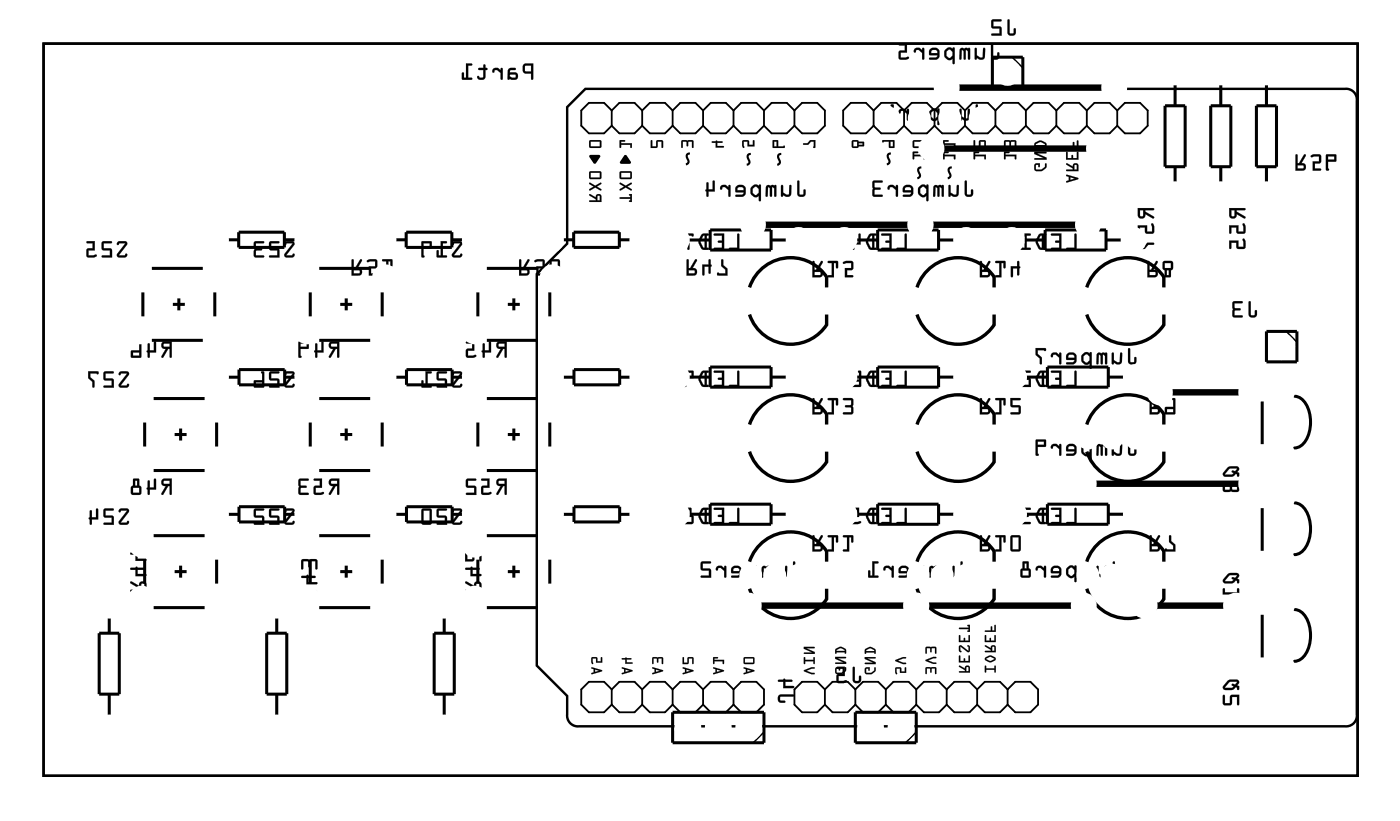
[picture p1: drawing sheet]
<svg xmlns="http://www.w3.org/2000/svg" width="117mm" height="68mm" viewBox="0 0 117 68" stroke-linecap="round" stroke-linejoin="round" font-family="sans-serif">
<path d="M3.6 3.6h109.6v61.1h-109.6zM47.3 8.9l1.5-1.5h63.4a.9 .9 0 0 1 1 1v51.1a.9 .9 0 0 1-1 1h-63.9a.9 .9 0 0 1-1-1v-1.5l-2.5-2.5v-32.7l2.5-2.5z" fill="none" stroke="#000" stroke-width=".2"/>
<g fill="#000">
<path d="M49.2 12.9h.8l.1 .1-.5 .7-.4-.6zM51.7 11.7h.4v.1h-.3v.1h.9v.4h-.1v-.2h-.8v.2h-.1zM52.1 13h.2l.3 .5v.1h-.9v-.1zM54.3 11.7h.1v.5h.3l.1-.5h.4l.1 .1v.5h-.1v-.5h-.3l-.1 .5h-.5zM56.9 11.7h.9v.1v.5h-.1v-.5h-.3l-.1 .4-.1-.4h-.3v.5zM59.4 11.8l.4-.1 .4 .1v.1h-.4v.3h.5l.1 .1h-.7v-.4h-.3zM61.9 11.7h.5l.1 .4h.3v-.4h.1v.5h-.6v-.4h-.3l.1 .4a.11 .11 0 0 1-.2 .1 .11 .11 0 0 1 0-.2zM67 12l.3-.1 .3-.2h.4v.6h-.2l.1-.5h-.3l-.2 .3h-.4z"/>
<path d="M43.7 5.4l-.1 .2v.4l.2 .1h.5v.5h.1l.1-1.3zM43.8 5.5h.5v.5l-.5-.1zM42.4 5.7l-.1 .9 .6 .1a.31 .31 0 0 0 .3-.4 .31 .31 0 0 0-.3-.3h-.4v-.1l.1-.1h.4v-.1zM42.5 6.2h.5v.2l-.3 .1-.2-.1zM41.1 5.7v.2a.11 .11 0 0 0 .1 .2 .1 .1 0 0 0 0-.2l.3-.1 .3 .3v.5h.1v-.9h-.1v.2l-.3-.2zM39.9 5.7v.1h.4v.6l-.2 .1-.2-.2-.1 .1a.35 .35 0 0 0 .3 .3 .35 .35 0 0 0 .4-.3v-.6h.2l-.2-.1v-.3h-.2v.3zM38.9 5.3v1.2h-.2v-.4l-.1-.1-.1 .6h.8v-.1h-.3v-1h.3l.1-.2z"/>
<path d="M43.7 5.4l-.1 .2v.4l.2 .1h.5v.5a.1 .1 0 0 0 .1 .1 .1 .1 0 0 0 .1-.1v-1.3h-.6zM43.7 5.4l.8-.1-.1 1.3h-.1v-.5h-.5l-.2-.1zM43.8 5.5h.5v.5l-.5-.1zM43.8 5.5v.4l.5 .1v-.5zM42.4 5.7l-.1 .9a.09 .09 0 0 0 .1 .1 .09 .09 0 0 0 .1-.1l.4 .1a.32 .32 0 0 0 .3-.4 .32 .32 0 0 0-.3-.3h-.4l.1-.1 .3-.1a.1 .1 0 0 0 .1-.1 .1 .1 0 0 0-.1 0zM42.4 5.7h.6v.1h-.4l-.1 .1v.2l.4-.1a.31 .31 0 0 1 .3 .3 .31 .31 0 0 1-.3 .3h-.6zM42.6 6.2h.4v.2l-.3 .1-.2-.1zM42.5 6.2v.2l.2 .1 .3-.1v-.2zM41.1 5.7v.2a.11 .11 0 0 0 .1 .2 .11 .11 0 0 0 .1-.2l.2-.1 .3 .3-.1 .5a.1 .1 0 0 0 .1 .1 .1 .1 0 0 0 .1-.1v-.8a.1 .1 0 0 0-.1-.1 .1 .1 0 0 0-.1 .1l.1 .1-.3-.2zM41.1 5.7h.4l.3 .2v-.2h.1v.9h-.1v-.5l-.3-.3h-.2l-.2 .2zM39.9 5.7v.1h.4v.6l-.2 .1-.2-.2h-.1a.21 .21 0 0 0 0 .3 .21 .21 0 0 0 .3 .1l.2-.1 .2-.1v-.7h.1a.1 .1 0 0 0 .1-.1 .1 .1 0 0 0-.1 0h-.1v-.2a.1 .1 0 0 0-.1-.1 .1 .1 0 0 0-.1 .1v.2zM39.9 5.7h.4v-.3h.2v.3l.2 .1h-.2v.6a.37 .37 0 0 1-.3 .3 .37 .37 0 0 1-.4-.3l.1-.1 .2 .2h.2v-.1v-.6h-.4zM38.9 5.3v1.2h-.2v-.4a.1 .1 0 0 0-.1-.1 .1 .1 0 0 0-.1 .1v.5l.8 .1a.1 .1 0 0 0 .1-.1 .1 .1 0 0 0-.1-.1h-.3v-1h.3a.1 .1 0 0 0 .1-.1 .1 .1 0 0 0-.1-.1zM38.9 5.3h.5l-.1 .2h-.3v1h.3v.1h-.8l.1-.6 .1 .1v.4h.2z"/>
<path d="M49.2 16.2v.1l.5 .3v.1h-.5v.1h1v-.4a.24 .24 0 0 0-.3-.2 .24 .24 0 0 0-.2 .3zM49.8 16.3l.2 .1v.3h-.2zM49.2 15.2v.1l.3 .3-.3 .2v.1l.4-.3 .5 .3 .1-.1-.4-.2 .3-.3v-.1l-.5 .3zM49.2 14.3l-.1 .5 .1 .1h.8l.2-.1v-.4l-.1-.1zM49.3 14.4h.7v.4h-.7z"/>
<path d="M49.1 16.2l.1 .1 .5 .3v.1h-.5v.1h1v-.4a.24 .24 0 0 0-.3-.2 .24 .24 0 0 0-.2 .3zM49.2 16.2l.5 .3a.23 .23 0 0 1 .2-.3 .23 .23 0 0 1 .3 .2v.4h-1v-.1h.5v-.1l-.5-.3zM49.9 16.3l.1 .1v.3h-.2zM49.8 16.3v.4h.2v-.3zM49.1 15.2l.1 .2 .3 .2-.3 .2v.1l.4-.3 .5 .3 .1-.1-.4-.2 .3-.2v-.2l-.5 .3zM49.2 15.2l.4 .3 .5-.3v.1l-.3 .3 .4 .2-.1 .1-.5-.3-.4 .3v-.1l.3-.2-.3-.3zM49.2 14.3l-.1 .5 .1 .1h.8l.2-.1v-.4l-.1-.1zM49.2 14.3h.9l.1 .1-.1 .4-.1 .1h-.8l-.1-.1zM49.3 14.4h.7v.4h-.7zM49.3 14.4v.4h.7v-.4z"/>
<path d="M49.2 11.7l-.1 .5 .1 .1h.8h.2v-.5l-.1-.1zM49.3 11.8h.7v.4h-.7z"/>
<path d="M49.2 11.7l-.1 .5 .1 .1h.8h.2v-.5l-.1-.1zM49.2 11.7h.9l.1 .1-.1 .4-.1 .1h-.8l-.1-.1zM49.3 11.8h.7v.4h-.7zM49.3 11.8v.4h.7v-.4z"/>
<path d="M51.7 11.7v.6h.1v-.2h.8v.2h.1v-.4h-.9v-.1h.3v-.1zM51.7 11.7h.4v.1h-.3v.1h.9v.4h-.1v-.2h-.8v.2h-.1z"/>
<path d="M51.7 16.5v.1h.9l-.1 .2h.2v-.6h-.2l.1 .2zM51.7 15.2v.1l.4 .3-.4 .2v.1l.5-.3 .4 .3 .1-.1-.4-.2 .4-.3v-.1l-.5 .3zM51.7 14.3v.5l.1 .1h.8l.1-.1v-.4l-.1-.1zM51.8 14.4h.8v.4h-.8z"/>
<path d="M51.7 16.5v.1h.9l-.1 .2h.2v-.6h-.2l.1 .2zM51.7 16.5l.9-.1v-.1l-.1-.1h.2v.6h-.2l.1-.1v-.1h-.9zM51.7 15.2v.2l.4 .2-.4 .2v.1l.5-.3 .4 .3 .1-.1-.4-.2 .4-.2v-.2l-.5 .3zM51.7 15.2l.5 .3 .5-.3v.1l-.4 .3 .4 .2-.1 .1-.4-.3-.5 .3v-.1l.4-.2-.4-.3zM51.7 14.3v.5l.1 .1h.8l.1-.1v-.4l-.1-.1zM51.7 14.3h.9l.1 .1v.4l-.1 .1h-.8l-.1-.1zM51.8 14.4h.8v.4h-.8zM51.8 14.4v.4h.8v-.4z"/>
<path d="M54.3 11.7v.6h.5l.1-.5h.3v.5h.1v-.5l-.1-.1h-.4l-.1 .5h-.3v-.5zM54.3 11.7h.1v.5h.3l.1-.5h.4l.1 .1v.5h-.1v-.5h-.3l-.1 .5h-.5z"/>
<path d="M56.9 11.7v.6h.1l-.1-.5h.3l.1 .4 .1-.4h.3v.5h.1l.1-.5-.1-.1zM56.9 11.7h.9v.1v.5h-.1v-.5h-.3l-.1 .4-.1-.4h-.3v.5z"/>
<path d="M59.4 11.8v.1h.3v.4h.7l-.1-.1h-.5v-.3h.4v-.1h-.4v-.1zM59.4 11.8l.4-.1 .4 .1v.1h-.4v.3h.5l.1 .1h-.7v-.4h-.3z"/>
<path d="M61.9 11.7v.4l.1 .2h.1l-.1-.5h.3v.4h.6v-.5h-.1v.4h-.3l-.1-.4zM61.9 11.7h.5l.1 .4h.3v-.4h.1v.5h-.6l.1-.4h-.4l.1 .4a.11 .11 0 0 1-.2 .1 .11 .11 0 0 1 0-.2z"/>
<path d="M64.5 11.7v.6h1l-.1-.2-.5 .1v-.5zM64.6 11.8h.2v.4h-.2z"/>
<path d="M64.5 11.7v.6h1l-.1-.2-.1 .1h-.4v-.5zM64.5 11.7h.4v.5l.5-.1 .1 .2h-1zM64.6 11.8h.2v.4h-.2zM64.6 11.8v.4h.2v-.4z"/>
<path d="M66.5 15.1v1a.36 .36 0 0 0 .3 .3 .36 .36 0 0 0 .4-.3v-.3h-.1h-.1v.4h-.3v-1.1zM65.2 15.4v1h.1v-.1a.38 .38 0 0 0 .4 .1 .38 .38 0 0 0 .3-.2v-.8l-.2 .1v.6l-.1 .1-.4-.2v-.5zM63.9 15.5v.9h.1l.1-.8 .1 .1v.7h.2v-.8l.2 .1v.7h.1v-1zM62.7 15.6l-.1 .1a.54 .54 0 0 0 .4 .7l.3-.1v.4h.2v-1.3a.1 .1 0 0 0-.2 0 .09 .09 0 0 0 0 .1l-.3-.1zM62.8 15.7l.2-.1 .3 .2v.3l-.2 .2-.3-.2zM61.4 15.5l-.1 .2 .1 .3 .6 .1-.1 .1h-.5v.2h.6l.2-.3-.1-.5-.2-.2h-.3zM61.6 15.6h.3l.1 .3h-.5zM60.1 15.5v.2a.1 .1 0 0 0 0 .1 .1 .1 0 0 0 .1-.1l.3-.1 .3 .2v.6h.1v-1h-.1v.2l-.3-.2zM58.9 15.2v.6l-.1 .1 .2 .5h.1v-.4h.5v-.9h-.2v.7h-.3v-.6z"/>
<path d="M66.5 15.1v1a.37 .37 0 0 0 .3 .3 .37 .37 0 0 0 .4-.3v-.2a.1 .1 0 0 0-.1-.1 .1 .1 0 0 0-.1 .1v.3h-.3v-1.1zM66.5 15.1h.2v1.1h.3l.1-.4h.1v.3a.35 .35 0 0 1-.4 .3 .35 .35 0 0 1-.3-.3zM65.2 15.4l-.1 .9a.11 .11 0 0 0 .2 .1 .1 .1 0 0 0 0-.1 .39 .39 0 0 0 .7-.1v-.7a.09 .09 0 0 0-.1-.1 .09 .09 0 0 0-.1 .1v.6l-.2 .1-.3-.2v-.5zM65.2 15.4l.1 .1v.6l.4 .1 .1-.1v-.6l.2-.1v.8a.32 .32 0 0 1-.5 .2l-.2-.2v.2l-.1-.1zM63.9 15.5l-.1 .8a.1 .1 0 0 0 .1 .1 .1 .1 0 0 0 .1-.1l.1-.7 .1 .1v.6a.1 .1 0 0 0 .1 .1 .1 .1 0 0 0 .1-.1v-.7l.2 .1v.6a.1 .1 0 0 0 .1 .1 .1 .1 0 0 0 .1-.1l-.1-.9zM64 15.5l.7-.1v1l-.1-.1v-.6l-.2-.1v.8l-.2-.1v-.6l-.1-.1-.1 .7-.1 .1zM62.7 15.6l-.1 .2a.5 .5 0 0 0 .2 .6h.3l.2-.1v.4a.1 .1 0 0 0 .1 .1 .1 .1 0 0 0 .1-.1v-1.2a.1 .1 0 0 0-.1-.1 .1 .1 0 0 0-.1 .1l-.3-.1zM62.8 15.5l.2-.1 .3 .1v-.1h.2l-.1 1.4-.1-.1v-.4l-.2 .1h-.2l-.3-.2v-.5zM62.8 15.7l.2-.1 .3 .2v.3l-.2 .2-.3-.2zM62.8 15.7v.4l.3 .2 .2-.2v-.3l-.3-.3zM61.4 15.5l-.1 .2v.3h.7l-.1 .2h-.5a.1 .1 0 0 0-.1 .1 .1 .1 0 0 0 .1 .1h.5l.2-.1 .1-.1v-.5l-.2-.3h-.4zM61.4 15.5l.2-.1h.3l.2 .2 .1 .5-.2 .2-.6 .1v-.2h.5l.1-.1v-.1h-.6l-.1-.3zM61.6 15.6h.3l.1 .3h-.5zM61.6 15.6l-.1 .3h.5l-.1-.3zM60.1 15.5l-.1 .2a.11 .11 0 0 0 .2 .1 .11 .11 0 0 0 0-.2h.3l.3 .2-.1 .5a.1 .1 0 0 0 .1 .1 .1 .1 0 0 0 .1-.1v-.8a.1 .1 0 0 0-.1-.1 .1 .1 0 0 0-.1 .1l.1 .1-.3-.2zM60.1 15.5l.4-.1 .3 .2v-.2h.1v1l-.1-.1v-.5l-.3-.2h-.2l-.2 .2zM58.9 15.2v.6a.09 .09 0 0 0-.1 .1 .09 .09 0 0 0 .1 .1v.3a.1 .1 0 0 0 .1 .1 .1 .1 0 0 0 .1-.1v-.3h.5v-.9a.1 .1 0 0 0-.1-.1 .1 .1 0 0 0-.1 .1v.7h-.3v-.6zM59 15.2l.1 .1v.5h.3l.1-.7h.1v.9h-.5v.3l-.1 .1-.2-.5 .1-.1z"/>
<path d="M67 12v.1h.4l.2-.3h.3l-.1 .5h.2v-.6h-.4l-.3 .2zM67 12l.4-.1 .2-.2h.4v.6h-.2l.1-.5h-.3l-.2 .3h-.4z"/>
<path d="M71.1 11.7l-.1 .5 .1 .1h.4l.1-.1h.5l-.1-.4h-.4l-.1-.1zM71.2 11.8h.3v.4h-.3zM71.6 11.9h.3v.2h-.3z"/>
<path d="M71.1 11.7l-.1 .5 .1 .1h.4l.1-.1h.5l-.1-.4h-.4l-.1-.1zM71.1 11.7h.4l.1 .1h.4l.1 .4h-.5l-.1 .1h-.4l-.1-.1zM71.2 11.8h.3v.4h-.3zM71.2 11.8v.4h.3v-.4zM71.6 11.9h.3v.2h-.3zM71.6 11.9v.2h.3v-.2z"/>
<path d="M73.6 11.7v.2l.5-.1 .1 .5h.4v-.6zM74.3 11.8h.2v.4h-.2z"/>
<path d="M73.6 11.7v.2l.5-.1 .1 .5h.4v-.6zM73.6 11.7h1v.6h-.4l-.1-.5-.5 .1zM74.3 11.8h.2v.4h-.2zM74.3 11.8v.4h.2v-.4z"/>
<path d="M76.1 12.7l.1 .6v-.1l.1-.2h.7v.2h.1l.1-.3h-.9v-.1h.2l.1-.1zM76.2 11.7l-.1 .5 .1 .1h.8h.1l.1-.5-.1-.1zM76.3 11.8h.7v.4h-.7z"/>
<path d="M76.1 12.6l.1 .7h.1v-.3h.7v.3h.2v-.4h-.9v-.1h.3v-.1zM76.1 12.7h.5l-.1 .1h-.3v.1h1l-.1 .3h-.1v-.2h-.8v.2v.1zM76.2 11.7l-.1 .5 .1 .1h.8h.1l.1-.5-.1-.1zM76.2 11.7h.9v.1v.5h-.1h-.8l-.1-.1zM76.3 11.8h.7v.4h-.7zM76.2 11.8v.4h.8v-.4z"/>
<path d="M78.7 12.7v.6l.1-.1v-.2h.8v.2h.1v-.3h-.9v-.1h.3v-.1zM78.7 11.7v.6h.1v-.2h.8v.2h.1v-.4h-.9v-.1h.3v-.1z"/>
<path d="M78.7 12.6v.7h.1v-.3h.8v.3h.1v-.4h-.9v-.1h.3v-.1zM78.7 12.7h.4v.1h-.3v.1h.9v.3h-.1v-.2h-.8v.2l-.1 .1zM78.7 11.7v.6h.1v-.2h.8v.2h.1v-.4h-.9v-.1h.3v-.1zM78.7 11.7h.4v.1h-.3v.1h.9v.4h-.1v-.2h-.8v.2h-.1z"/>
<path d="M80.5 15.1v1a.36 .36 0 0 0 .3 .3 .36 .36 0 0 0 .4-.3v-.3h-.1h-.1v.4h-.4v-1.1zM79.1 15.4v1h.2v-.1a.38 .38 0 0 0 .4 .1 .38 .38 0 0 0 .3-.2v-.8l-.2 .1v.6l-.1 .1-.4-.2v-.5zM77.9 15.5v.9h.1l.1-.8 .1 .1v.7h.2v-.8l.1 .1 .1 .7h.1v-1zM76.7 15.6l-.1 .1a.54 .54 0 0 0 .4 .7l.3-.1v.4h.1v-1.3a.09 .09 0 0 0-.1 0 .09 .09 0 0 0 0 .1l-.3-.1zM76.8 15.7l.2-.1 .3 .2v.3l-.2 .2-.3-.2zM75.4 15.5l-.1 .2v.3l.7 .1-.1 .1h-.5l-.1 .2h.7l.2-.3-.1-.5-.3-.2h-.2zM75.5 15.6h.4l.1 .3h-.5zM74.1 15.5l-.1 .2a.1 .1 0 0 0 .1 .1 .1 .1 0 0 0 .1-.1l.2-.1 .3 .2v.6h.2v-1h-.2v.2l-.2-.2zM72.8 15.1v1.2l.1 .1h.7v-.2h-.7l.1-.4h.4l.1-.1-.1-.1h-.4l-.1-.4h.6l.1-.1z"/>
<path d="M80.5 15.1v1a.37 .37 0 0 0 .3 .3 .37 .37 0 0 0 .4-.3v-.2a.1 .1 0 0 0-.1-.1 .1 .1 0 0 0-.1 .1v.3h-.3v-1.1zM80.5 15.1h.1v1.1h.4l.1-.4 .1 .3a.35 .35 0 0 1-.4 .3 .35 .35 0 0 1-.3-.3zM79.1 15.4v.9a.1 .1 0 0 0 .1 .1 .1 .1 0 0 0 .1-.1 .39 .39 0 0 0 .7-.1v-.7a.09 .09 0 0 0-.1-.1 .09 .09 0 0 0-.1 .1v.6l-.2 .1-.3-.2v-.5zM79.1 15.4l.2 .1v.6l.4 .1 .1-.1v-.6l.1-.1 .1 .8a.32 .32 0 0 1-.5 .2l-.2-.2-.1 .2-.1-.1zM77.9 15.5l-.1 .8a.1 .1 0 0 0 .1 .1 .1 .1 0 0 0 .1-.1l.1-.7 .1 .1v.6a.1 .1 0 0 0 .1 .1 .1 .1 0 0 0 .1-.1v-.7l.1 .1v.6a.1 .1 0 0 0 .1 .1 .1 .1 0 0 0 .1-.1v-.9zM77.9 15.5l.8-.1v1l-.1-.1v-.6l-.2-.1-.1 .8-.1-.1v-.6l-.1-.1-.1 .7-.1 .1zM76.7 15.6l-.1 .2a.5 .5 0 0 0 .2 .6h.3l.2-.1v.4a.1 .1 0 0 0 0 .1 .1 .1 0 0 0 .1-.1v-1.2a.1 .1 0 0 0-.1-.1 .1 .1 0 0 0 0 .1l-.3-.1zM76.7 15.5l.3-.1 .3 .1v-.1h.1v1.4l-.1-.1v-.4l-.2 .1h-.2l-.3-.2v-.5zM76.8 15.7l.2-.1 .2 .2v.3l-.2 .2-.2-.2zM76.8 15.7l-.1 .4 .4 .2 .2-.2v-.3l-.3-.3zM75.4 15.5l-.1 .2v.3h.7l-.1 .2h-.5a.1 .1 0 0 0-.1 .1 .1 .1 0 0 0 .1 .1h.5l.1-.1 .2-.1v-.5l-.3-.3h-.3zM75.4 15.5l.2-.1h.2l.3 .2 .1 .5-.2 .2-.7 .1 .1-.2h.5l.1-.1v-.1h-.7v-.3zM75.5 15.6h.4l.1 .3h-.5zM75.5 15.6v.3h.5l-.1-.3zM74.1 15.5l-.1 .2a.11 .11 0 0 0 .1 .1 .11 .11 0 0 0 .1-.2h.2l.3 .2v.5a.1 .1 0 0 0 .1 .1 .1 .1 0 0 0 .1-.1v-.8a.1 .1 0 0 0-.1-.1 .1 .1 0 0 0-.1 .1v.1l-.2-.2zM74.1 15.5l.4-.1 .2 .2 .1-.2h.1v1l-.2-.1v-.5l-.3-.2h-.1l-.2 .2zM72.8 15.1v1.2l.1 .1h.6a.1 .1 0 0 0 .1-.1 .1 .1 0 0 0-.1-.1h-.6l.1-.4h.4a.1 .1 0 0 0 .1-.1 .1 .1 0 0 0-.1-.1h-.4l-.1-.4h.6a.1 .1 0 0 0 .1-.1 .1 .1 0 0 0-.1-.1zM72.8 15.1h.8l-.1 .1h-.6l.1 .4 .4 .1v.1h-.4l-.1 .4h.7v.2h-.7l-.1-.1z"/>
<path d="M81.2 12.7v.6l.1-.1v-.2h.8v.2h.1v-.3h-.9v-.1h.3l.1-.1zM81.2 11.7v.6h.5l.1-.5h.3v.5h.1v-.5l-.1-.1h-.4l-.1 .5h-.3v-.5z"/>
<path d="M81.2 12.6v.7h.1v-.3h.8v.3h.1v-.4h-.9v-.1h.3l.1-.1zM81.2 12.7h.5l-.1 .1h-.3v.1h.9v.3h-.1v-.2h-.8v.2l-.1 .1zM81.2 11.7v.6h.5l.1-.5h.3v.5h.1v-.5v-.1h-.5l-.1 .5h-.3v-.5zM81.2 11.7h.1v.5h.4v-.5h.4l.1 .1v.5h-.1v-.5h-.3l-.1 .5h-.5z"/>
<path d="M81.4 8.7v1.1a.36 .36 0 0 0 .3 .3 .36 .36 0 0 0 .4-.3v-.3l-.1-.1-.1 .1v.4l-.3-.1v-1zM80.1 9.1v.9h.1v-.1a.38 .38 0 0 0 .4 .2 .38 .38 0 0 0 .3-.3v-.7h-.2v.7l-.1 .1-.4-.2v-.6zM78.8 9.1v.9h.1l.1-.8 .1 .1v.7h.2v-.8l.2 .2v.6h.1v-.9zM77.6 9.2l-.1 .1a.54 .54 0 0 0 .4 .8l.3-.1v.4h.2v-1.3a.11 .11 0 0 0-.2-.1 .1 .1 0 0 0 0 .2l-.3-.2zM77.7 9.4l.2-.2 .3 .2v.3l-.2 .2-.3-.2zM76.3 9.2l-.1 .2v.3h.7l-.1 .2h-.5l-.1 .1h.7l.2-.3-.1-.5-.2-.1h-.3zM76.4 9.3h.4l.1 .2h-.5zM75 9.1l-.1 .2a.11 .11 0 0 0 .1 .2 .11 .11 0 0 0 .1-.2l.3-.1 .2 .3v.5h.2v-.9h-.1l-.1 .2-.2-.2zM74.3 8.7l.1 .7-.7 .1v.6l.8-.1v-1.2v-.1zM73.9 9.6h.5v.3h-.5z"/>
<path d="M81.4 8.7v1.1a.37 .37 0 0 0 .3 .3 .37 .37 0 0 0 .4-.3v-.3a.1 .1 0 0 0-.1-.1 .1 .1 0 0 0-.1 .1v.3h-.3v-1zM81.4 8.7l.2 .1v1l.3 .1 .1-.5 .1 .1v.3a.35 .35 0 0 1-.4 .3 .35 .35 0 0 1-.3-.3zM80 9.1v.9a.11 .11 0 0 0 .2 .1 .1 .1 0 0 0 0-.2 .39 .39 0 0 0 .7-.1v-.6a.09 .09 0 0 0-.1-.1 .09 .09 0 0 0-.1 .1v.6l-.2 .1-.3-.2v-.6zM80.1 9.1h.1v.6l.4 .2 .1-.1v-.7h.2v.7a.32 .32 0 0 1-.5 .2l-.2-.1-.1 .1h-.1zM78.8 9.1l-.1 .9a.1 .1 0 0 0 .1 .1 .1 .1 0 0 0 .1-.1l.1-.8 .1 .1v.7a.1 .1 0 0 0 .1 .1 .1 .1 0 0 0 .1-.1v-.8l.2 .2v.6a.1 .1 0 0 0 .1 .1 .1 .1 0 0 0 .1-.1l-.1-.9zM78.8 9.1h.8v.9h-.1v-.6l-.2-.2-.1 .8h-.1v-.7l-.1-.1-.1 .8h-.1zM77.6 9.2l-.1 .2a.5 .5 0 0 0 .2 .6l.3 .1 .2-.1v.3a.1 .1 0 0 0 .1 .1 .1 .1 0 0 0 .1-.1v-1.2a.11 .11 0 0 0-.2-.1 .1 .1 0 0 0 0 .2l-.3-.2zM77.7 9.1l.2-.1 .3 .2v-.2l.1 .1v1.3h-.1v-.5l-.2 .2h-.2l-.3-.3v-.4zM77.7 9.4l.2-.2 .3 .2v.3l-.2 .2-.3-.2zM77.7 9.4v.3l.3 .2 .2-.2v-.3l-.3-.2zM76.3 9.2l-.1 .2v.3h.7l-.1 .2h-.5a.1 .1 0 0 0-.1 .1 .1 .1 0 0 0 .1 .1h.5l.2-.1 .1-.1v-.5l-.2-.3h-.4zM76.3 9.2l.2-.1h.3l.2 .1 .1 .5-.2 .3h-.6v-.1h.5l.1-.2h-.6l-.1-.3zM76.5 9.3h.3l.1 .2h-.5zM76.4 9.3v.2h.5l-.1-.3zM75 9.1l-.1 .2a.14 .14 0 0 0 .2 .2 .11 .11 0 0 0 0-.2l.3-.1 .2 .3v.5a.1 .1 0 0 0 .1 .1 .1 .1 0 0 0 .1-.1v-.8a.1 .1 0 0 0-.1-.1 .1 .1 0 0 0-.1 .1v.1l-.2-.2zM75 9.1h.4l.2 .2 .1-.2h.1v.9h-.1l-.1-.5-.2-.3h-.2l-.2 .2zM74.3 8.7l.1 .7-.7 .1v.6l.8-.1 .1-1.2-.1-.1zM74.3 8.7l.2 .1v1.2h-.8v-.5l.7-.1zM73.9 9.6h.5v.3h-.5zM73.8 9.6v.3h.6v-.3z"/>
<path d="M82.7 3.6v1.1a.36 .36 0 0 0 .3 .3 .36 .36 0 0 0 .4-.3l-.1-.3h-.1l-.1 .4-.3-.1v-1zM81.3 4v1h.1l.1-.2a.38 .38 0 0 0 .3 .2 .38 .38 0 0 0 .3-.3v-.7h-.1v.7l-.1 .1-.4-.2v-.6zM80.1 4l-.1 1 .2-.1v-.7l.2 .1v.7l.1-.1 .1-.7 .1 .1v.6l.2 .1v-1zM78.9 4.1l-.1 .2a.54 .54 0 0 0 .4 .7l.3-.1v.4h.1v-1.3a.09 .09 0 0 0-.1 0 .09 .09 0 0 0 0 .1l-.3-.2zM79 4.3l.2-.2 .2 .2v.3l-.2 .2-.3-.1zM77.6 4.1l-.1 .2v.3l.7 .1-.1 .1h-.6v.2l.7-.1 .2-.2-.1-.6-.3-.1h-.3zM77.7 4.2h.4l.1 .2h-.5zM76.3 4.1l-.1 .1a.11 .11 0 0 0 .1 .2 .11 .11 0 0 0 .1-.2h.2l.3 .2v.5l.2 .1v-1h-.2v.2l-.2-.2zM75 3.6v.2h.5v.4l-.5 .1v.6l.1 .1h.4a.15 .15 0 0 0 .2 0 .15 .15 0 0 0 0-.3l-.6 .1v-.4h.5v-.8z"/>
<path d="M82.7 3.6l-.1 1.1a.37 .37 0 0 0 .4 .3 .37 .37 0 0 0 .4-.3v-.3a.1 .1 0 0 0-.1-.1 .1 .1 0 0 0-.1 .1l-.1 .4h-.2l-.1-1.1zM82.7 3.6l.1 .1v1l.4 .1 .1-.4v.3a.35 .35 0 0 1-.3 .3 .35 .35 0 0 1-.3-.3zM81.3 4v.9a.1 .1 0 0 0 .1 .1 .11 .11 0 0 0 .1-.2 .39 .39 0 0 0 .7-.1v-.6a.09 .09 0 0 0-.1-.1 .09 .09 0 0 0-.1 .1v.6l-.2 .1-.3-.2v-.6zM81.3 4h.2v.6l.4 .2 .1-.1v-.7h.1v.7a.32 .32 0 0 1-.5 .2l-.1-.1-.1 .2-.1-.1zM80.1 4l-.1 .9a.1 .1 0 0 0 .1 .1 .1 .1 0 0 0 .1-.1l.1-.7 .1 .1v.6a.1 .1 0 0 0 .1 .1 .1 .1 0 0 0 .1-.1v-.7l.1 .1v.6a.1 .1 0 0 0 .1 .1 .1 .1 0 0 0 .1-.1v-.9zM80.1 4.1l.8-.1v.9h-.2v-.6l-.1-.1-.1 .7h-.1v-.6l-.2-.1v.7h-.2zM78.8 4.1l-.1 .2a.5 .5 0 0 0 .3 .7h.3l.2-.1-.1 .4a.1 .1 0 0 0 .1 .1 .1 .1 0 0 0 .1-.1v-1.3a.1 .1 0 0 0-.1-.1 .1 .1 0 0 0 0 .2l-.3-.2zM78.9 4.1l.3-.1 .3 .1v-.1h.1v1.3h-.1v-.4l-.2 .1h-.2l-.3-.3v-.4zM79 4.3l.2-.2 .2 .2v.3l-.2 .2-.3-.1zM79 4.3l-.1 .4 .3 .1 .3-.2v-.3l-.3-.2zM77.6 4.1l-.1 .2v.3h.7l-.1 .2h-.5a.1 .1 0 0 0-.1 .1 .1 .1 0 0 0 .1 .1h.5l.1-.1 .1-.1 .1-.5-.3-.3h-.3zM77.6 4.1l.1-.1h.3l.3 .1v.6l-.1 .2h-.7v-.1h.6l.1-.1v-.1h-.7v-.3zM77.7 4.2h.4l.1 .2h-.5zM77.7 4.2v.2h.5l-.1-.2zM76.3 4.1l-.1 .1a.11 .11 0 0 0 .1 .2 .11 .11 0 0 0 .1-.2h.2l.3 .2v.5a.1 .1 0 0 0 .1 .1 .1 .1 0 0 0 .1-.1v-.8a.1 .1 0 0 0-.1-.1 .1 .1 0 0 0-.1 .1v.1l-.2-.2zM76.3 4.1l.4-.1 .2 .2v-.2h.2v.9h-.2v-.5l-.3-.2h-.2l-.1 .2zM75 3.6v.2h.5v.4l-.5 .1v.6l.1 .1 .7-.1a.1 .1 0 0 0 0-.1 .1 .1 0 0 0-.1-.1l-.6 .1v-.4h.6v-.8zM75 3.6h.6v.8h-.5v.4l.6-.1 .1 .1v.1l-.7 .1-.1-.1v-.6l.5-.1v-.4h-.5z"/>
<path d="M83.8 12.7v.6l.1-.1v-.2h.7v.2h.2v-.3h-.9v-.1h.3v-.1zM83.8 11.7v.6h.1v-.5h.3l.1 .4v-.4h.3v.5h.2v-.5l-.1-.1z"/>
<path d="M83.8 12.6v.7h.1v-.3h.7v.3h.2v-.4h-.9v-.1h.3v-.1zM83.8 12.7h.4v.1h-.3v.1h.9v.3h-.2v-.2h-.7v.2l-.1 .1zM83.8 11.7v.6h.1v-.5h.3l.1 .4v-.4h.3v.5h.2v-.5l-.1-.1zM83.8 11.7h.9l.1 .1v.5h-.2v-.5h-.3v.4l-.1-.4h-.3v.5h-.1z"/>
<path d="M84.1 1.6l-.1 1.1a.36 .36 0 0 0 .4 .3 .36 .36 0 0 0 .3-.3v-.3l-.1-.1v.1l-.1 .4-.3-.1v-1zM82.7 1.7v.6l.2 .1h.5v.4h-.6l-.1 .1 .8 .1v-.7l-.6-.1v-.4h.6v-.1z"/>
<path d="M84.1 1.6l-.1 1.1a.37 .37 0 0 0 .4 .3 .37 .37 0 0 0 .3-.3v-.3a.1 .1 0 0 0-.1-.1 .1 .1 0 0 0-.1 .1v.4h-.3v-1.1zM84.1 1.6l.1 .1v1l.3 .1 .1-.4h.1v.3a.35 .35 0 0 1-.3 .3 .35 .35 0 0 1-.4-.3zM82.7 1.7v.6l.7 .1v.4h-.6a.1 .1 0 0 0-.1 .1 .1 .1 0 0 0 .1 .1h.8l-.1-.8h-.6v-.4h.6a.1 .1 0 0 0 .1-.1 .1 .1 0 0 0-.1-.1zM82.7 1.7h.8v.1h-.7v.4l.7 .1v.7l-.8-.1 .1-.1h.6v-.4h-.5l-.2-.1z"/>
<path d="M86.3 13.7v.4l.1 .2a.65 .65 0 0 0 .9-.6l-.1-.1v.3l-.3 .2h-.4l-.1-.3 .2-.1v.2h.1v-.3zM86.3 12.7v.1l.8 .4h-.8v.1h1v-.2l-.8-.3h.7l.1-.1zM86.3 11.9v.4v.1l.1-.2h.8l.1 .2v-.5a.6 .6 0 0 0-.9 0zM86.4 12l.4-.2 .3 .2 .1 .1h-.8z"/>
<path d="M86.3 13.7v.4l.1 .2h.5l.4-.3v-.3l-.1-.1-.1 .3-.2 .2h-.5v-.3l.2-.1v.2h.1v-.3zM86.3 13.7l.4-.1v.3l-.1-.2-.2 .1v.3h.4l.4-.2v-.2v-.1v.4a.68 .68 0 0 1-.9 .1zM86.3 12.7v.1l.8 .4h-.8v.1h1v-.2l-.8-.3h.7l.1-.1zM86.3 12.7h.9v.1h-.7l.8 .3v.2h-1v-.1h.8l-.8-.4zM86.3 11.9v.2v.3l.1-.2h.8v.1h.1v-.4l-.4-.2h-.2zM86.3 11.9l.3-.2h.3l.4 .2v.4h-.1v-.1h-.8l-.1 .2zM86.4 12l.4-.2 .3 .2 .1 .1h-.8zM86.4 12v.1h.8l-.1-.1-.3-.2z"/>
<path d="M88.9 14.6v.1h.2v.3l-.2 .1 .1 .1 .9-.3v-.1zM89.3 14.8l.3 .1-.3 .1zM88.9 13.6v.1l.6 .3v.1h-.5v.2h.9v-.5a.24 .24 0 0 0-.2-.2 .24 .24 0 0 0-.2 .3zM89.6 13.8h.2v.3h-.2zM88.9 12.7v.6h1v-.6h-.1v.5h-.3l-.1-.3v.3h-.3l-.1-.5zM88.9 12.2l.1 .2h.9v-.7h-.1v.5h-.2l-.1-.4v.4z"/>
<path d="M88.9 14.6v.1h.2v.3l-.2 .1 .1 .1 1-.3-.1-.1zM88.9 14.6l1 .2v.1l-.9 .3-.1-.1 .2-.1v-.3h-.1zM89.3 14.8l.3 .1-.3 .1zM89.3 14.8v.2l.4-.1zM88.9 13.6v.1l.6 .3v.1h-.5v.2h1v-.5a.24 .24 0 0 0-.3-.2 .24 .24 0 0 0-.2 .3zM88.9 13.6l.6 .3a.23 .23 0 0 1 .2-.3 .23 .23 0 0 1 .2 .2v.5h-.9v-.2h.5v-.1l-.6-.3zM89.6 13.8h.2v.3h-.2zM89.6 13.8v.3h.2v-.3zM88.9 12.7v.6h1.1l-.1-.6h-.1v.5h-.3l-.1-.3v.3h-.3v-.5zM88.9 12.7h.1v.5h.4v-.3l.1 .3h.3v-.5h.1v.6h-1zM88.9 12.2l.1 .2h1l-.1-.7h-.1v.5h-.2l-.1-.4v.1v.3zM88.9 12.3l.6-.1v-.4l.1 .4h.2v-.5h.1v.7h-.9z"/>
<path d="M94.9 17.3v.7a.31 .31 0 0 0 .4 .2 .31 .31 0 0 0 .2-.4l.7 .4 .1-.1-.8-.5v-.1h.7l.1-.1zM95.1 17.5h.2v.5h-.2zM94.9 18.8v.6l.1 .1 .1-.1v-.4h.4v.4l.1 .1h.6l.1-.2v-.4a.15 .15 0 0 0-.1-.2 .15 .15 0 0 0-.2 0l.1 .6h-.4v-.5zM94.9 19.9v.9l.6-.1 .3-.3h.5l-.1-.2h-.5l-.3 .4h-.3v-.7z"/>
<path d="M94.9 17.3v.7a.32 .32 0 0 0 .4 .2 .32 .32 0 0 0 .2-.4l.6 .4a.1 .1 0 0 0 .2 0 .11 .11 0 0 0-.1-.2l-.7-.4v-.1h.7a.1 .1 0 0 0 .1-.1 .1 .1 0 0 0-.1-.1zM94.9 17.3l1.4 .1-.1 .1h-.7v.1l.7 .4v.2l-.7-.4a.31 .31 0 0 1-.2 .4 .31 .31 0 0 1-.4-.2zM95.1 17.5h.2v.5h-.2zM95.1 17.5v.5h.2l.1-.5zM94.9 18.8v.6a.1 .1 0 0 0 .1 .1 .1 .1 0 0 0 .1-.1v-.4h.4v.4l.7 .1 .1-.2-.1-.6a.1 .1 0 0 0-.1-.1 .1 .1 0 0 0-.1 .1l.1 .6h-.4v-.5zM94.9 18.8h.8v.5h.4l-.1-.6 .1-.1 .2 .3-.1 .5-.1 .1h-.5l-.1-.1v-.4h-.4v.4l-.1 .1zM94.9 19.9v.9h.6l.3-.4h.4a.1 .1 0 0 0 .1-.1 .1 .1 0 0 0-.1-.1h-.5l-.3 .4h-.3v-.5l.1-.2zM94.9 19.9h.2v.7h.3l.3-.4h.5l.1 .2h-.5l-.3 .3-.6 .1z"/>
<path d="M102.5 17.3v.7a.31 .31 0 0 0 .4 .2 .31 .31 0 0 0 .2-.4l.7 .4 .1-.1-.8-.5v-.1h.7l.1-.1zM102.7 17.5h.3l-.1 .5h-.2zM102.5 18.8v.6l.1 .1 .1-.1v-.4h.4v.4l.1 .1h.6l.1-.2v-.4a.15 .15 0 0 0 0-.2 .15 .15 0 0 0-.3 0l.1 .6h-.4v-.5zM102.5 20.1v.6l.1 .1 .1-.1v-.5h.4v.4l.1 .1h.6l.1-.1v-.4a.15 .15 0 0 0 0-.2 .15 .15 0 0 0-.3 0l.1 .6h-.4v-.5z"/>
<path d="M102.5 17.3v.7a.32 .32 0 0 0 .4 .2 .32 .32 0 0 0 .2-.4l.6 .4a.1 .1 0 0 0 .2 0 .11 .11 0 0 0-.1-.2l-.7-.4v-.1h.7a.1 .1 0 0 0 .1-.1 .1 .1 0 0 0-.1-.1zM102.5 17.3l1.4 .1-.1 .1h-.7v.1l.7 .4v.2l-.7-.4a.31 .31 0 0 1-.2 .4 .31 .31 0 0 1-.4-.2zM102.7 17.5h.3l-.1 .5h-.2zM102.7 17.5v.5h.2l.1-.5zM102.5 18.8v.6a.1 .1 0 0 0 .1 .1 .1 .1 0 0 0 .1-.1v-.4h.4l.1 .4 .6 .1 .1-.2-.1-.6a.1 .1 0 0 0-.1-.1 .1 .1 0 0 0-.1 .1l.1 .6h-.4v-.5zM102.5 18.8h.8v.5h.4l-.1-.6 .2-.1 .1 .3v.5l-.2 .1h-.5l-.1-.1v-.4h-.4v.4l-.1 .1zM102.5 20.1v.6a.1 .1 0 0 0 .1 .1 .1 .1 0 0 0 .1-.1v-.5h.4l.1 .5 .6 .1 .1-.2-.1-.7a.1 .1 0 0 0-.1 0 .1 .1 0 0 0-.1 .1l.1 .6h-.4v-.5zM102.5 20.1h.8v.5h.4l-.1-.6 .2-.1 .1 .2v.5l-.2 .1h-.5l-.1-.1v-.4h-.4v.5h-.1z"/>
<path d="M108.1 12.9l-.1 1.3h.7a.32 .32 0 0 0 .2-.3 .32 .32 0 0 0-.3-.3l.3-.6a.1 .1 0 0 0 0-.1 .1 .1 0 0 0-.2 0l-.4 .7h-.1v-.7zM108.1 12.9h.1v.7h.2l.4-.7h.1l-.4 .7a.31 .31 0 0 1 .4 .2 .31 .31 0 0 1-.2 .4h-.6zM108.2 13.8h.5v.2h-.5zM108.2 13.8v.3l.5-.1v-.2zM109.3 13l.1 .1 .6-.1v.5l-.5-.1v.8h.6a.1 .1 0 0 0 .1-.1 .1 .1 0 0 0-.1-.1h-.4v-.4h.4l.1-.1-.1-.6h-.5zM109.3 13l.3-.1h.4l.2 .1-.1 .6h-.4v.5h.4v.1h-.6v-.7h.5v-.5l-.6 .1zM110.6 12.9v1.2l.2 .1a.09 .09 0 0 0 .1-.1 .09 .09 0 0 0-.1-.1v-.5h.6l.1-.5-.1-.1zM110.6 12.9h.8l.1 .1-.1 .5h-.6v.6v.1l-.2-.1zM110.8 13h.5v.3h-.5zM110.8 13v.3h.5v-.3z"/>
<path d="M108.1 12.9v1.3h.6a.31 .31 0 0 0 .2-.3 .31 .31 0 0 0-.3-.3l.3-.7h-.1l-.5 .7h-.1v-.7zM108.2 13.8h.5v.2h-.5zM109.3 13l.1 .1 .6-.1v.5h-.5v.7h.6v-.1l-.4-.1v-.4h.4l.1-.6-.2-.1h-.4zM110.6 12.9v1.2l.2 .1 .1-.1-.1-.1v-.5h.6l.1-.5-.1-.1zM110.8 13h.5v.3h-.5z"/>
<path d="M3.6 3.6v61.1h109.6v-61.1zM3.6 3.6h109.6v61.1h-109.6z"/>
<path d="M9.8 20.2l-.1 .1 .1 .1 .2-.1h.4l-.6 .8v.2l.1 .2 .6-.1 .1-.1v-.2l-.2 .2h-.5l.7-.9v-.2l-.2-.1zM8.5 20.2v.6l.2 .1h.5v.4h-.6l-.1 .1 .8 .1v-.8h-.6v-.4h.6v-.1zM7.2 20.1l.1 .2h.4v.4h-.4l-.1 .7 .2 .1h.4a.15 .15 0 0 0 .2-.1 .15 .15 0 0 0 0-.2l-.6 .1v-.4h.5v-.8z"/>
<path d="M9.8 20.2l-.1 .1a.13 .13 0 0 0 .2 .1 .13 .13 0 0 0 .1-.1h.4l-.6 .8a.21 .21 0 0 0 0 .3 .21 .21 0 0 0 .1 .1h.6l.1-.3a.13 .13 0 0 0-.1 0 .13 .13 0 0 0-.1 .1h-.5l.7-.9a.21 .21 0 0 0-.2-.3zM9.8 20.2l.6-.1a.2 .2 0 0 1 .2 .3l-.7 .9h.5l.2-.1-.1 .2h-.6l-.1-.2 .6-.9h-.4l-.2 .1zM8.5 20.1v.7l.7 .1v.4h-.6a.1 .1 0 0 0-.1 .1 .1 .1 0 0 0 .1 .1h.8l-.1-.8h-.6v-.4h.6a.1 .1 0 0 0 .1-.1 .1 .1 0 0 0-.1-.1zM8.5 20.2h.8v.1h-.7v.4l.7 .1v.7l-.8-.1 .1-.1h.6v-.4h-.5l-.2-.1zM7.2 20.1l.1 .2h.4v.4h-.4l-.1 .7 .2 .1 .6-.1a.1 .1 0 0 0 .1-.1 .11 .11 0 0 0-.2-.1l-.5 .1v-.4h.5v-.8zM7.2 20.1h.7v.8h-.5v.4l.6-.1 .1 .1-.1 .1-.6 .1-.2-.1 .1-.6 .4-.1v-.4h-.4z"/>
<path d="M10 31l-.1 .2 .1 .1 .1-.2 .5 .1-.7 .8v.2l.2 .1h.5l.1-.1v-.2l-.2 .1h-.4l.6-.8 .1-.2-.2-.1zM8.7 31l-.1 .6 .2 .1h.5v.4h-.6l-.1 .2h.9l-.1-.7-.6-.1v-.4h.6l.1-.1zM7.4 31v.5l.3 .3v.5h.1l.1-.6-.4-.3v-.3h.6v.1l.1-.2z"/>
<path d="M10 31l-.1 .2a.13 .13 0 0 0 .1 .1 .13 .13 0 0 0 .1-.2l.5 .1-.7 .8a.21 .21 0 0 0 0 .2 .21 .21 0 0 0 .2 .1h.5l.2-.2a.13 .13 0 0 0-.2-.1 .13 .13 0 0 0-.1 .1h-.4l.6-.8a.21 .21 0 0 0-.1-.4zM10 31h.6a.2 .2 0 0 1 .1 .3l-.6 .8h.4l.2-.1v.2l-.7 .1-.1-.2 .7-1h-.5l-.1 .2zM8.7 31v.7h.6v.4h-.6a.1 .1 0 0 0-.1 .1 .1 .1 0 0 0 .1 .1h.8l-.1-.7-.6-.1v-.4h.6a.1 .1 0 0 0 .1-.1 .1 .1 0 0 0-.1-.1zM8.7 31h.8l-.1 .1h-.6v.5h.6l.1 .7h-.9l.1-.2h.6v-.4h-.5l-.2-.1zM7.3 30.9l.1 .6 .3 .3v.4a.1 .1 0 0 0 .1 .1 .1 .1 0 0 0 .1-.1v-.5l-.4-.3v-.3h.6v.1l.1-.2zM7.4 31h.8l-.1 .2v-.1h-.6v.4l.4 .2-.1 .6h-.1v-.5l-.3-.3z"/>
<path d="M13.5 28.5a.32 .32 0 0 0 0 .4 .32 .32 0 0 0 .3 .2l-.3 .7h.1l.4-.7h.2v.6l.1 .1v-1.3zM13.7 28.7l.5-.1v.3h-.5zM12.3 28.6v.6l-.1 .1 .2 .5h.1v-.4h.5v-.8v-.1h-.2v.7h-.3v-.5zM11.5 28.5l.1 .7h-.7l.1 .6h.8v-1.2l-.1-.1zM11.1 29.4h.5v.3h-.5z"/>
<path d="M13.5 28.5a.32 .32 0 0 0 0 .4 .32 .32 0 0 0 .3 .2l-.3 .6a.1 .1 0 0 0 0 .1 .1 .1 0 0 0 .1 0l.4-.7h.2l-.1 .6a.1 .1 0 0 0 .1 .1 .1 .1 0 0 0 .1-.1v-1.2h-.6zM13.5 28.5h.8v1.3l-.1-.1v-.6h-.2l-.4 .7h-.1l.3-.7a.31 .31 0 0 1-.3-.2 .31 .31 0 0 1 0-.4zM13.7 28.7l.5-.1v.3h-.5zM13.7 28.7v.2h.5v-.3zM12.3 28.6v.6a.09 .09 0 0 0-.1 .1 .09 .09 0 0 0 .1 .1v.3a.1 .1 0 0 0 .1 .1 .1 .1 0 0 0 .1-.1v-.3h.5v-.8a.1 .1 0 0 0-.1-.1 .1 .1 0 0 0-.1 .1v.6h-.3v-.5zM12.4 28.6l.1 .1v.5h.3l.1-.7h.1v.1v.8h-.5v.3l-.1 .1-.2-.5 .1-.1zM11.5 28.5l.1 .7h-.7l.1 .6h.8v-1.2l-.1-.1zM11.6 28.5l.2 .1v1.2h-.8l-.1-.6h.7zM11.1 29.4h.5v.3h-.5zM11.1 29.4v.3h.5v-.3z"/>
<path d="M23.8 31l-.1 .2 .1 .1 .1-.2 .5 .1-.6 .8-.1 .2 .2 .1h.5l.2-.1-.1-.2-.2 .1h-.4l.6-.8 .1-.2-.2-.1zM22.5 31l-.1 .6 .2 .1h.5v.4h-.6l-.1 .2h.9v-.7l-.7-.1v-.4h.6l.1-.1zM21.8 31l.1 .7h-.7v.6h.8v-1.3zM21.3 31.9h.6v.2h-.6z"/>
<path d="M23.8 20.2l-.1 .1 .1 .1 .1-.1h.5l-.6 .8-.1 .2 .2 .2 .5-.1 .2-.1-.1-.2-.2 .2h-.4l.6-.9 .1-.2-.2-.1zM22.5 20.2l-.1 .6 .2 .1h.5v.4h-.6l-.1 .1 .9 .1v-.8h-.7v-.4h.6l.1-.1zM21.2 20.2v1.2l.1 .1h.7v-.2h-.7l.1-.4h.4l.1-.1-.1-.1h-.4l-.1-.4h.6l.1-.1z"/>
<path d="M23.8 31l-.1 .2a.13 .13 0 0 0 .1 .1 .13 .13 0 0 0 .1-.2l.5 .1-.7 .8a.21 .21 0 0 0 0 .2 .21 .21 0 0 0 .2 .1h.5l.2-.2a.13 .13 0 0 0-.2-.1 .13 .13 0 0 0-.1 .1h-.4l.6-.8a.21 .21 0 0 0-.1-.4zM23.8 31h.6a.2 .2 0 0 1 .1 .3l-.6 .8h.4l.2-.1v.2l-.7 .1-.1-.2 .7-1h-.5l-.1 .2zM22.5 31v.7h.6v.4h-.6a.1 .1 0 0 0-.1 .1 .1 .1 0 0 0 .1 .1h.8v-.7l-.7-.1v-.4h.6a.1 .1 0 0 0 .1-.1 .1 .1 0 0 0-.1-.1zM22.5 31h.8l-.1 .1h-.6v.5h.6l.1 .7h-.8v-.2h.6v-.4h-.5l-.1-.1zM21.8 31l.1 .7h-.7v.6h.8v-1.3zM21.8 31h.2v1.3h-.8v-.6h.7zM21.3 31.9h.6v.2h-.6zM21.3 31.9v.2h.6v-.2z"/>
<path d="M23.8 20.2l-.1 .1a.13 .13 0 0 0 .1 .1 .13 .13 0 0 0 .1-.1h.5l-.7 .8a.21 .21 0 0 0 0 .3 .21 .21 0 0 0 .2 .1h.5l.2-.3a.13 .13 0 0 0-.2 0 .13 .13 0 0 0-.1 .1h-.4l.6-.9a.21 .21 0 0 0-.1-.3zM23.8 20.2l.6-.1a.2 .2 0 0 1 .1 .3l-.6 .9h.4l.2-.1v.2h-.7l-.1-.2 .7-.9h-.5l-.1 .1zM22.5 20.1v.7l.6 .1v.4h-.6a.1 .1 0 0 0-.1 .1 .1 .1 0 0 0 .1 .1h.8v-.8h-.7v-.4h.6a.1 .1 0 0 0 .1-.1 .1 .1 0 0 0-.1-.1zM22.5 20.2h.8l-.1 .1h-.6v.4l.6 .1 .1 .7-.8-.1v-.1h.6v-.4h-.5l-.1-.1zM21.2 20.1v1.3l.1 .1h.6a.1 .1 0 0 0 .1-.1 .1 .1 0 0 0-.1-.1h-.6l.1-.4h.4a.1 .1 0 0 0 .1-.1 .1 .1 0 0 0-.1-.1h-.4l-.1-.4h.6a.1 .1 0 0 0 .1-.1 .1 .1 0 0 0-.1-.1zM21.2 20.2h.8l-.1 .1h-.6l.1 .4h.4l.1 .1-.1 .1h-.4l-.1 .4h.7v.2h-.7l-.1-.1z"/>
<path d="M27.5 28.5a.32 .32 0 0 0-.1 .4 .32 .32 0 0 0 .4 .2l-.4 .7h.2l.4-.7h.1v.6l.1 .1 .1-1.3zM27.6 28.7l.5-.1v.3h-.4zM26.3 28.6v.6l-.1 .1 .2 .5h.1v-.4h.5v-.8l-.1-.1h-.1v.7h-.3v-.5zM24.9 28.5v1.2l.2 .1 .1-.1h-.1v-.6h.6l.1-.5-.1-.1zM25.1 28.6h.5v.3h-.5z"/>
<path d="M27.5 28.5a.32 .32 0 0 0-.1 .4 .32 .32 0 0 0 .4 .2l-.4 .6a.1 .1 0 0 0 .1 .1 .1 .1 0 0 0 .1 0l.4-.7h.1v.6a.1 .1 0 0 0 .1 .1 .1 .1 0 0 0 .1-.1v-1.2h-.6zM27.5 28.5h.8l-.1 1.3-.1-.1v-.6h-.1l-.4 .7h-.2l.4-.7a.31 .31 0 0 1-.3-.2 .31 .31 0 0 1 0-.4zM27.6 28.7l.5-.1v.3h-.4zM27.6 28.7l.1 .2h.4v-.3zM26.3 28.6v.6a.09 .09 0 0 0-.1 .1 .09 .09 0 0 0 .1 .1v.3a.1 .1 0 0 0 .1 .1 .1 .1 0 0 0 .1-.1v-.3h.5v-.8a.1 .1 0 0 0-.1-.1 .1 .1 0 0 0-.1 .1v.6h-.3v-.5zM26.3 28.6l.1 .1 .1 .5h.3v-.7h.1l.1 .1v.8h-.5v.3l-.1 .1-.2-.5 .1-.1zM24.9 28.5v1.2l.2 .1a.09 .09 0 0 0 .1-.1 .09 .09 0 0 0-.1 0v-.6h.6l.1-.5-.1-.1zM24.9 28.5h.8v.1v.5h-.6v.6v.1l-.2-.1zM25.1 28.6h.5v.3h-.5zM25.1 28.6v.3h.5v-.3z"/>
<path d="M29.3 21.6v1.4h.6a.32 .32 0 0 0 .3-.4 .32 .32 0 0 0-.4-.3l.4-.6a.1 .1 0 0 0 0-.1 .1 .1 0 0 0-.2 0l-.4 .7h-.1v-.6zM29.4 21.6l.1 .1v.7h.1l.4-.7h.2l-.4 .7a.31 .31 0 0 1 .4 .2 .31 .31 0 0 1-.3 .4h-.6zM29.5 22.5h.5v.2l-.5 .1zM29.5 22.5v.3l.5-.1v-.2zM30.6 21.7l.1 .2 .6-.1v.4h-.5v.8h.6a.1 .1 0 0 0 .1-.1 .1 .1 0 0 0-.1-.1h-.5v-.4h.5l.1-.1-.1-.6-.5-.1zM30.6 21.7l.3-.1h.4l.1 .1v.6l-.5 .1v.4h.5v.2h-.6v-.8h.5v-.4h-.6zM31.9 21.6v.2h.3v1h-.2a.1 .1 0 0 0-.1 .1 .1 .1 0 0 0 .1 .1h.4v-1.2h.2v.3a.1 .1 0 0 0 0 .1 .1 .1 0 0 0 .1-.1v-.5zM31.9 21.6l.8 .1v.5h-.1v-.4h-.2v1.2l-.5-.1v-.1h.3v-1h-.3z"/>
<path d="M29.4 21.6l-.1 1.4h.6a.31 .31 0 0 0 .3-.4 .31 .31 0 0 0-.4-.3l.4-.6-.1-.1-.5 .7h-.1v-.6zM29.5 22.5h.5v.2l-.5 .1zM30.6 21.7l.1 .2 .6-.1v.4h-.5v.8h.6v-.2h-.5v-.4l.5-.1 .1-.6-.2-.1h-.4zM31.9 21.6v.2h.3v1h-.3v.1l.5 .1v-1.2h.2v.4h.1v-.5z"/>
<path d="M37.8 20.2l-.1 .1v.1l.2-.1h.5l-.7 .8v.2l.2 .2 .5-.1 .1-.1v-.2l-.2 .2h-.4l.6-.9v-.2l-.1-.1zM36.8 20.1v1.2h-.2v-.4h-.1l-.1 .5 .8 .1v-.2h-.3v-1h.3l.1-.1zM35.2 20.1l-.1 1.3 .2 .1 .1-.1-.1-.1v-.6h.7v-.5l-.1-.1zM35.3 20.3h.5v.2h-.5z"/>
<path d="M37.8 31l-.1 .2v.1l.2-.2 .5 .1-.7 .8v.2l.2 .1h.5l.1-.1v-.2l-.2 .1h-.4l.6-.8v-.2l-.1-.1zM36.5 31l-.1 .6 .2 .1h.5v.4h-.6l-.1 .2h.9l-.1-.7-.6-.1v-.4h.6l.1-.1zM35.5 31v1.1h-.2v-.4h-.1v.6h.8v-.2h-.3v-1h.3v-.1z"/>
<path d="M37.7 20.2v.1a.13 .13 0 0 0 .1 .1 .13 .13 0 0 0 .1-.1h.5l-.7 .8a.21 .21 0 0 0 0 .3 .21 .21 0 0 0 .2 .1h.5l.2-.3a.13 .13 0 0 0-.2 0 .13 .13 0 0 0-.1 .1h-.4l.6-.9a.21 .21 0 0 0-.1-.3zM37.8 20.2l.6-.1a.2 .2 0 0 1 .1 .3l-.6 .9h.4l.2-.1v.2h-.7l-.1-.2 .7-.9h-.5l-.2 .1zM36.8 20.1v1.2h-.2v-.4a.1 .1 0 0 0-.1-.1 .1 .1 0 0 0-.1 .1v.5l.8 .1a.1 .1 0 0 0 .1-.1 .1 .1 0 0 0-.1-.1h-.3v-1h.3a.1 .1 0 0 0 .1-.1 .1 .1 0 0 0-.1-.1zM36.8 20.1l.5 .1-.1 .1h-.3v1h.3v.2l-.8-.1 .1-.5h.1v.4h.2zM35.2 20.1l-.1 1.3 .2 .1a.09 .09 0 0 0 .1-.1 .09 .09 0 0 0-.1-.1v-.6h.7v-.5l-.1-.1zM35.2 20.1h.7l.1 .1v.5h-.7v.6l.1 .1-.1 .1-.1-.1zM35.3 20.3h.5v.2h-.5zM35.3 20.3v.3h.5v-.3z"/>
<path d="M37.7 31v.2a.13 .13 0 0 0 .1 .1 .13 .13 0 0 0 .1-.2l.5 .1-.7 .8a.21 .21 0 0 0 0 .2 .21 .21 0 0 0 .2 .1h.5l.2-.2a.13 .13 0 0 0-.2-.1 .13 .13 0 0 0-.1 .1h-.4l.6-.8a.21 .21 0 0 0-.1-.4zM37.8 31h.6a.2 .2 0 0 1 .1 .3l-.6 .8h.4l.2-.1v.2l-.7 .1-.1-.2 .7-1h-.5l-.2 .2zM36.5 31v.7h.6v.4h-.6a.1 .1 0 0 0-.1 .1 .1 .1 0 0 0 .1 .1h.8l-.1-.7-.6-.1v-.4h.6a.1 .1 0 0 0 .1-.1 .1 .1 0 0 0-.1-.1zM36.5 31h.8l-.1 .1h-.6v.5h.6l.1 .7h-.9l.1-.2h.6v-.4h-.5l-.2-.1zM35.5 30.9v1.2h-.2v-.3a.1 .1 0 0 0-.1-.1 .1 .1 0 0 0-.1 .1l.1 .5h.7a.1 .1 0 0 0 .1-.1 .1 .1 0 0 0-.1-.1h-.2v-1h.2a.1 .1 0 0 0 .1-.1 .1 .1 0 0 0-.1-.1zM35.5 31h.5v.1h-.3v1l.3 .1v.1h-.8v-.6l.1 .1v.3h.2z"/>
<path d="M41.5 28.5a.32 .32 0 0 0-.1 .4 .32 .32 0 0 0 .4 .2l-.4 .7h.1l.5-.7h.1v.6l.1 .1 .1-1.3zM41.6 28.7l.5-.1v.3h-.5zM40.3 28.6v.6l-.1 .1 .1 .5h.1v-.4h.6v-.8l-.1-.1h-.1v.7h-.4v-.5zM38.9 28.5v.1h.5v.5h-.5v.6l.1 .1h.4a.15 .15 0 0 0 .2 0 .15 .15 0 0 0 0-.2l-.6 .1v-.5h.6v-.7z"/>
<path d="M41.5 28.5a.32 .32 0 0 0-.1 .4 .32 .32 0 0 0 .4 .2l-.4 .6a.1 .1 0 0 0 0 .1 .1 .1 0 0 0 .2 0l.4-.7h.1v.6a.1 .1 0 0 0 .1 .1 .1 .1 0 0 0 .1-.1v-1.2h-.6zM41.5 28.5h.8l-.1 1.3-.1-.1v-.6h-.1l-.4 .7h-.2l.4-.7a.31 .31 0 0 1-.4-.2 .31 .31 0 0 1 .1-.4zM41.6 28.7l.5-.1v.3h-.5zM41.6 28.7v.2h.5v-.3zM40.3 28.6v.6a.09 .09 0 0 0-.1 .1 .09 .09 0 0 0 .1 .1l-.1 .3a.1 .1 0 0 0 .1 .1 .1 .1 0 0 0 .1-.1v-.3h.6v-.8a.1 .1 0 0 0-.1-.1 .1 .1 0 0 0-.1 .1v.6h-.4v-.5zM40.3 28.6l.1 .1v.5h.4v-.7h.1v.1l.1 .8h-.6v.3l-.1 .1-.1-.5 .1-.1zM38.9 28.5v.1h.5v.5h-.5v.6l.1 .1h.7a.1 .1 0 0 0 0-.2 .1 .1 0 0 0-.1 0l-.6 .1v-.5h.6v-.7zM38.9 28.5h.7v.7h-.6v.5l.6-.1h.1v.1l-.7 .1-.1-.1v-.6h.5v-.5h-.5z"/>
<path d="M43.3 21.6v1.4h.6a.32 .32 0 0 0 .3-.4 .32 .32 0 0 0-.4-.3l.4-.6a.1 .1 0 0 0-.1-.1 .1 .1 0 0 0-.1 0l-.4 .7h-.1v-.6zM43.3 21.6l.2 .1v.7h.1l.4-.7h.2l-.4 .7a.31 .31 0 0 1 .4 .2 .31 .31 0 0 1-.3 .4h-.6zM43.5 22.5h.4l.1 .2-.5 .1zM43.5 22.5v.3l.5-.1-.1-.2zM44.6 21.7l.1 .2 .6-.1v.4h-.6v.8h.6a.1 .1 0 0 0 .1-.1 .1 .1 0 0 0-.1-.1h-.4v-.4h.4l.1-.1v-.6l-.6-.1zM44.6 21.7l.3-.1h.4l.1 .1v.6l-.5 .1v.4h.5v.2h-.7v-.8h.6v-.4h-.6zM45.9 21.7l-.1 1.2 .2 .1h.6l.1-.2v-1.1l-.2-.1zM45.9 21.7l.6-.1 .2 .1v1.1l-.1 .1-.6 .1-.1-.1zM46 21.8h.5v1h-.5zM46 21.8v1h.5v-1z"/>
<path d="M43.3 21.6v1.4h.6a.31 .31 0 0 0 .3-.4 .31 .31 0 0 0-.4-.3l.4-.6-.2-.1-.4 .7h-.1v-.6zM43.5 22.5h.4l.1 .2-.5 .1zM44.6 21.7l.1 .2 .6-.1v.4h-.6v.8h.7v-.2h-.5v-.4l.5-.1v-.6l-.1-.1h-.4zM45.9 21.7l-.1 1.2 .2 .1h.6l.1-.2v-1.1l-.2-.1zM46 21.8h.5v1h-.5z"/>
<path d="M57.3 21.6v1.4h.6a.32 .32 0 0 0 .2-.4 .32 .32 0 0 0-.3-.3l.3-.6a.1 .1 0 0 0 0-.1 .1 .1 0 0 0-.1 0l-.4 .7h-.2v-.6zM57.3 21.6l.1 .1v.7h.2l.4-.7h.1l-.3 .7a.31 .31 0 0 1 .3 .2 .31 .31 0 0 1-.2 .4h-.6zM57.4 22.5h.5v.2l-.5 .1zM57.4 22.5v.3l.6-.1-.1-.2zM58.6 22v.9a.1 .1 0 0 0 .1 .1 .1 .1 0 0 0 .1-.1v-.7h.3v.5a.1 .1 0 0 0 .1 .1 .1 .1 0 0 0 .1-.1v-.5a.09 .09 0 0 0 .1-.1 .09 .09 0 0 0-.1 0v-.4a.1 .1 0 0 0-.1-.1 .1 .1 0 0 0-.1 .1v.4zM58.6 22.1h.5v-.4l.1-.1 .1 .5h.1l-.1 .1-.1 .6h-.1v-.6h-.4v.7h-.1zM60.2 21.6v.6l.3 .3v.3h-.5l-.1-.1-.1 .2 .9 .1v-.6l-.4-.3v-.4zM60.2 21.6l.1 .1v.4l.4 .3v.6l-.9-.1 .1-.2 .1 .1h.5v-.3l-.3-.3z"/>
<path d="M57.3 21.6v1.4h.6a.31 .31 0 0 0 .2-.4 .31 .31 0 0 0-.3-.3l.3-.6-.1-.1-.4 .7h-.2v-.6zM57.4 22.5h.5l.1 .2-.6 .1zM58.6 22.1v.8h.1l.1-.7h.3v.6h.1l.1-.6 .1-.1h-.1l-.1-.5-.1 .1v.4zM60.2 21.6v.6l.3 .3v.3h-.5l-.1-.1-.1 .2 .9 .1v-.6l-.4-.3v-.4z"/>
<path d="M61.5 30.9v1.2h-.7v.2h.9v-1.3zM59.5 30.9l.1 .2h.6v.4h-.3v.1v.1h.3v.4h-.6l-.1 .1 .9 .1v-1.4zM58.5 31a.81 .81 0 0 0 0 1.2l.5 .1 .1-.1-.1-.1v-1l.1-.1-.4-.1zM58.7 31.1h.1v1l-.2-.1-.2-.4zM57 30.9v1.3l.2 .1v-.1v-.1v-.6h.6l.1-.5-.1-.1zM57.2 31.1h.5v.2h-.5z"/>
<path d="M61.5 19.5v1.2h-.7v.1h.9v-1.2zM59.5 19.5l.1 .1h.6v.5h-.3v.1h.3v.5h-.6l-.1 .1h.9v-1.3zM58.5 19.6a.81 .81 0 0 0 0 1.1l.5 .1 .1-.1h-.1v-1.1h.1v-.1h-.4zM58.7 19.7l.1-.1v1.1l-.2-.1-.2-.5zM57 19.5v.5l.3 .3v.5h.2v-.5l-.3-.3v-.4h.5l.1 .1v-.2z"/>
<path d="M61.5 30.9v1.2h-.6a.1 .1 0 0 0-.1 .1 .1 .1 0 0 0 .1 .1h.8v-1.3zM61.5 30.9l.2 .1v1.3l-.8-.1v-.1h.6zM59.5 30.9l.1 .2h.6v.4h-.2a.1 .1 0 0 0-.1 .1 .1 .1 0 0 0 .1 .1h.2v.4h-.6a.1 .1 0 0 0-.1 .1 .1 .1 0 0 0 .1 .1h.8v-1.4zM59.6 30.9h.8v1.4l-.9-.1 .1-.1h.6v-.4h-.3v-.1v-.1h.3v-.4h-.6zM58.5 31l-.2 .5v.3l.3 .4 .4 .1a.1 .1 0 0 0 .1-.1 .1 .1 0 0 0-.1-.1v-1a.1 .1 0 0 0 .1-.1 .1 .1 0 0 0-.1-.1zM58.5 31l.2-.1 .4 .1v.1h-.2v1h.2v.1h-.5l-.3-.4v-.4zM58.7 31.1h.1v1l-.2-.1-.2-.4zM58.7 31.1l-.3 .5 .2 .4 .2 .1v-1zM57 30.9v1.3l.2 .1a.09 .09 0 0 0 .1-.1 .09 .09 0 0 0-.1-.1v-.6h.6l.1-.5-.1-.1zM57 30.9h.8v.1v.5h-.6v.6v.1v.1l-.2-.1zM57.2 31.1h.5v.2h-.5zM57.2 31.1v.3h.5v-.3z"/>
<path d="M61.5 19.5v1.2l-.6-.1a.1 .1 0 0 0-.1 .1 .1 .1 0 0 0 .1 .1h.8v-1.2zM61.5 19.5l.2 .1v1.2h-.8v-.1h.6zM59.5 19.5l.1 .1h.6v.5h-.2a.1 .1 0 0 0-.1 0 .1 .1 0 0 0 .1 .1h.2v.5l-.6-.1a.1 .1 0 0 0-.1 .1 .1 .1 0 0 0 .1 .1h.8v-1.3zM59.6 19.5h.8v1.3h-.9l.1-.1h.6v-.5h-.3v-.1h.3v-.5h-.6zM58.5 19.6l-.2 .5v.2l.3 .5h.4a.1 .1 0 0 0 .1-.1 .1 .1 0 0 0-.1-.1v.1v-1.1v.1a.1 .1 0 0 0 .1-.1 .1 .1 0 0 0-.1-.1zM58.5 19.6l.2-.1h.4v.1h-.2v1.1h.2v.1h-.5l-.3-.5v-.3zM58.7 19.7l.1-.1v1.1l-.2-.1-.2-.5zM58.7 19.6l-.3 .5 .2 .5 .2 .1v-1.1zM57 19.5v.5l.3 .3v.4a.1 .1 0 0 0 .1 .1 .1 .1 0 0 0 .1-.1v-.4l-.3-.3v-.4h.5l.1 .1 .1-.2zM57 19.5h.8v.2l-.1-.1h-.5v.4l.3 .3-.1 .5h-.1v-.5l-.3-.3z"/>
<path d="M67.8 21.8v1.3h.6a.32 .32 0 0 0 .2-.3 .32 .32 0 0 0-.3-.3l.3-.6a.1 .1 0 0 0 0-.1 .1 .1 0 0 0-.1 0l-.4 .7h-.2v-.7zM67.8 21.8h.1v.7h.2l.4-.7h.1l-.4 .7a.31 .31 0 0 1 .4 .2 .31 .31 0 0 1-.2 .4h-.6zM67.9 22.7h.5v.2h-.5zM67.9 22.7v.2h.6l-.1-.2zM69.1 21.8v.1h.3v1h-.3a.1 .1 0 0 0-.1 .1 .1 .1 0 0 0 .1 .1h.5v-1.2h.1v.4a.1 .1 0 0 0 .1 .1 .1 .1 0 0 0 .1-.1l-.1-.6zM69.1 21.8h.8l-.1 .6-.1-.1v-.4h-.2l.1 1.2h-.6l.1-.1 .3-.1v-1h-.3zM70.3 21.9l.1 .1 .6-.1v.4h-.5v.8h.6a.1 .1 0 0 0 .1-.1 .1 .1 0 0 0-.1-.1h-.4v-.4h.4l.1-.1-.1-.6-.5-.1zM70.3 21.9l.3-.1h.4l.1 .1v.6h-.5v.4l.5 .1v.1h-.6v-.8l.5 .1v-.5l-.6 .1z"/>
<path d="M67.8 33.2v1.4h.6a.32 .32 0 0 0 .2-.4 .32 .32 0 0 0-.3-.3l.3-.6a.1 .1 0 0 0 0-.1 .1 .1 0 0 0-.1 0l-.4 .7h-.2v-.7zM67.8 33.2h.1v.7h.2l.4-.7h.1l-.4 .7a.31 .31 0 0 1 .4 .3 .31 .31 0 0 1-.2 .3h-.6zM67.9 34.1h.5v.2l-.5 .1zM67.9 34.1v.3l.6-.1-.1-.2zM69.1 33.2v.2h.3v1h-.3a.1 .1 0 0 0-.1 .1 .1 .1 0 0 0 .1 .1h.5v-1.2h.1v.3a.1 .1 0 0 0 .1 .1 .1 .1 0 0 0 .1-.1l-.1-.5zM69.1 33.2h.8l-.1 .6-.1-.1v-.4h-.2l.1 1.2h-.6l.1-.1h.3v-1.1h-.3zM70.3 33.2l.1 .2h.6v.3l-.4 .1a.1 .1 0 0 0-.1 .1 .1 .1 0 0 0 .1 .1h.4v.4h-.6a.1 .1 0 0 0-.1 .1 .1 .1 0 0 0 .1 .1h.6l.2-.2-.1-.5 .1-.5-.2-.2zM70.3 33.2h.7l.1 .1v.6l.1 .5-.1 .1h-.8l.1-.1h.6v-.4l-.5-.1v-.1h.5v-.5h-.6z"/>
<path d="M67.8 21.8v1.3h.6a.31 .31 0 0 0 .2-.3 .31 .31 0 0 0-.3-.3l.3-.7h-.1l-.4 .7h-.2v-.7zM67.9 22.7h.5v.2h-.5zM69.1 21.8v.1h.3v1h-.3l-.1 .2h.6v-1.2h.1v.4l.1 .1 .1-.6zM70.3 21.9l.1 .1 .6-.1v.4h-.5v.8h.6v-.2h-.4v-.4h.4l.1-.6-.2-.1h-.4z"/>
<path d="M67.8 33.2v1.3h.6a.31 .31 0 0 0 .2-.3 .31 .31 0 0 0-.3-.3l.3-.7h-.1l-.4 .7h-.2v-.7zM67.9 34.1h.5v.2l-.5 .1zM69.1 33.2v.2h.3v1h-.3l-.1 .1h.6v-1.1h.1v.3l.1 .1 .1-.6zM70.3 33.2l.1 .2h.6v.3l-.5 .1v.1l.5 .1v.4h-.6l-.1 .1h.8l.1-.1-.1-.5 .1-.6-.2-.1z"/>
<path d="M75.5 19.5v1.2h-.7v.1h.8v-1.2zM73.5 19.5v.1h.7v.5h-.3h-.1l.1 .1h.3v.5h-.6l-.1 .1h.9v-1.3zM72.5 19.6a.81 .81 0 0 0 0 1.1l.5 .1 .1-.1h-.2v-1.1h.2v-.1h-.4zM72.6 19.7l.1-.1v1.1l-.1-.1-.2-.5zM71.1 19.6v.6l-.1 .1 .2 .5h.1v-.4h.5v-.8l-.1-.1h-.1v.7h-.3v-.5z"/>
<path d="M75.5 30.9v1.2h-.7v.2h.8v-1.3zM73.5 30.9v.2h.7v.4h-.3l-.1 .1 .1 .1h.3v.4h-.6l-.1 .1 .9 .1v-1.4zM72.5 31a.81 .81 0 0 0 0 1.2l.5 .1 .1-.1-.2-.1v-1l.2-.1-.4-.1zM72.6 31.1h.1v1l-.1-.1-.2-.4zM71.6 30.9v.7l-.6 .1v.6l.8-.1v-1.2v-.1zM71.1 31.8h.5v.3h-.5z"/>
<path d="M75.5 19.5v1.2l-.6-.1a.1 .1 0 0 0-.1 .1 .1 .1 0 0 0 .1 .1h.7v-1.2zM75.5 19.5l.1 .1v1.2h-.8v-.1h.7zM73.5 19.5v.1h.7v.5l-.3-.1a.1 .1 0 0 0-.1 .1 .1 .1 0 0 0 .1 .1h.3v.5l-.6-.1a.1 .1 0 0 0-.1 .1 .1 .1 0 0 0 .1 .1h.8v-1.3zM73.5 19.5h.9v1.3h-.9l.1-.1h.6v-.5h-.3l-.1-.1h.1h.3v-.5h-.6zM72.5 19.6l-.3 .5 .1 .2 .2 .5h.5a.1 .1 0 0 0 .1-.1 .1 .1 0 0 0-.1-.1l-.1 .1v-1.1l.1 .1a.1 .1 0 0 0 .1-.1 .1 .1 0 0 0-.1-.1zM72.5 19.6l.2-.1h.4l-.1 .1h-.1v1.1h.2l-.1 .1h-.5l-.2-.5v-.3zM72.6 19.7l.1-.1v1.1l-.1-.1-.2-.5zM72.6 19.6l-.2 .5 .2 .5 .2 .1v-1.1zM71.1 19.6v.6a.09 .09 0 0 0-.1 .1 .09 .09 0 0 0 .1 .1v.3a.1 .1 0 0 0 .1 .1 .1 .1 0 0 0 .1-.1v-.3h.5v-.8a.1 .1 0 0 0-.1-.1 .1 .1 0 0 0-.1 .1v.6h-.3v-.5zM71.1 19.6l.1 .1 .1 .5h.3v-.7h.1l.1 .1v.8h-.5v.3l-.1 .1-.2-.5 .1-.1z"/>
<path d="M75.5 30.9v1.2h-.6a.1 .1 0 0 0-.1 .1 .1 .1 0 0 0 .1 .1h.7v-1.3zM75.5 30.9l.1 .1v1.3l-.8-.1v-.1h.7zM73.5 30.9v.2h.7v.4h-.3a.1 .1 0 0 0-.1 .1 .1 .1 0 0 0 .1 .1h.3v.4h-.6a.1 .1 0 0 0-.1 .1 .1 .1 0 0 0 .1 .1h.8v-1.4zM73.5 30.9h.9v1.4l-.9-.1 .1-.1h.6v-.4h-.3l-.1-.1 .1-.1h.3v-.4h-.6zM72.5 31l-.3 .5 .1 .3 .2 .4 .5 .1a.1 .1 0 0 0 .1-.1 .1 .1 0 0 0-.1-.1h-.1v-1h.1a.1 .1 0 0 0 .1-.1 .1 .1 0 0 0-.1-.1zM72.5 31l.2-.1 .4 .1-.1 .1h-.1v1h.2l-.1 .1h-.5l-.2-.4v-.4zM72.6 31.1h.1v1l-.1-.1-.2-.4zM72.6 31.1l-.2 .5 .2 .4 .2 .1v-1zM71.6 30.9v.7l-.6 .1v.6l.8-.1v-1.2v-.1zM71.6 30.9l.2 .1v1.2h-.8v-.5l.7-.1zM71.1 31.8h.5v.3h-.5zM71.1 31.8v.3h.6v-.3z"/>
<path d="M81.8 21.8l-.1 1.3h.6a.32 .32 0 0 0 .3-.3 .32 .32 0 0 0-.4-.3l.4-.6a.1 .1 0 0 0 0-.1 .1 .1 0 0 0-.2 0l-.4 .7h-.1v-.7zM81.8 21.8h.1v.7h.1l.4-.7h.2l-.4 .7a.31 .31 0 0 1 .4 .2 .31 .31 0 0 1-.3 .4h-.6zM81.9 22.7h.5v.2h-.5zM81.9 22.7v.2h.5v-.2zM83 21.8l.1 .1h.2v1h-.2a.1 .1 0 0 0-.1 .1 .1 .1 0 0 0 .1 .1h.4v-1.2h.2v.4a.1 .1 0 0 0 .1 .1 .1 .1 0 0 0 .1-.1l-.1-.6zM83 21.8h.9l-.1 .6-.1-.1v-.4h-.2v1.2h-.5l.1-.1 .3-.1v-1h-.3zM84.3 22.2v.8a.1 .1 0 0 0 .1 .1 .1 .1 0 0 0 .1-.1v-.6h.3v.5a.1 .1 0 0 0 .1 .1 .1 .1 0 0 0 .1-.1v-.5a.09 .09 0 0 0 .1-.1 .09 .09 0 0 0-.1-.1v-.4a.1 .1 0 0 0-.1-.1 .1 .1 0 0 0-.1 .1v.4zM84.3 22.2h.5v-.4h.2v.4l.1 .1-.1 .1v.5h-.2v-.5h-.3v.7h-.2z"/>
<path d="M81.8 33.2l-.1 1.4h.6a.32 .32 0 0 0 .3-.4 .32 .32 0 0 0-.4-.3l.4-.6a.1 .1 0 0 0 0-.1 .1 .1 0 0 0-.2 0l-.4 .7h-.1v-.7zM81.8 33.2h.1v.7h.1l.4-.7h.2l-.4 .7a.31 .31 0 0 1 .4 .3 .31 .31 0 0 1-.3 .3h-.6zM81.9 34.1h.5v.2l-.5 .1zM81.9 34.1v.3l.5-.1v-.2zM83 33.2l.1 .2h.2v1h-.2a.1 .1 0 0 0-.1 .1 .1 .1 0 0 0 .1 .1h.4v-1.2h.2v.3a.1 .1 0 0 0 .1 .1 .1 .1 0 0 0 .1-.1l-.1-.5zM83 33.2h.9l-.1 .6-.1-.1v-.4h-.2v1.2h-.5l.1-.1h.3v-1.1h-.3zM84.3 33.2v.7h.7v.5h-.6a.1 .1 0 0 0-.1 .1 .1 .1 0 0 0 .1 .1h.6l.1-.2v-.6h-.7v-.4h.7a.1 .1 0 0 0 0-.1 .1 .1 0 0 0 0-.1zM84.3 33.2h.8v.1h-.7v.5h.6l.1 .1v.5l-.1 .1h-.7l.1-.1h.6v-.5h-.7z"/>
<path d="M81.8 21.8l-.1 1.3h.6a.31 .31 0 0 0 .3-.3 .31 .31 0 0 0-.4-.3l.4-.7h-.1l-.5 .7h-.1v-.7zM81.9 22.7h.5v.2h-.5zM83 21.8l.1 .1h.2v1h-.2l-.1 .2h.5v-1.2h.2v.4l.1 .1 .1-.6zM84.3 22.2v.9h.2v-.7h.3v.5h.2v-.5l.1-.1-.1-.1v-.4h-.2v.4z"/>
<path d="M81.8 33.2l-.1 1.3h.6a.31 .31 0 0 0 .3-.3 .31 .31 0 0 0-.4-.3l.4-.7h-.1l-.5 .7h-.1v-.7zM81.9 34.1h.5v.2l-.5 .1zM83 33.2l.1 .2h.2v1h-.2l-.1 .1h.5v-1.1h.2v.3l.1 .1 .1-.6zM84.3 33.2v.7h.7v.5h-.6l-.1 .1h.7l.1-.1v-.5l-.1-.1h-.6v-.4h.7v-.2z"/>
<path d="M89.6 30.9v1.2h-.6v.2h.8v-1.3zM87.7 30.9v.2h.6v.4h-.2l-.1 .1 .1 .1h.2v.4h-.6v.1l.8 .1v-1.4zM86.6 31a.81 .81 0 0 0 0 1.2l.6 .1 .1-.1-.2-.1v-1l.1-.1-.4-.1zM86.8 31.1h.1v1l-.1-.1-.2-.4zM85.2 30.9l-.1 .7 .2 .1h.5v.4h-.6l-.1 .1 .9 .1-.1-.8h-.6v-.4h.6l.1-.1z"/>
<path d="M89.6 19.5v1.2h-.6v.1h.8v-1.2zM87.7 19.5v.1h.6v.5h-.2h-.1l.1 .1h.2v.5h-.6v.1h.8v-1.3zM86.6 19.6a.81 .81 0 0 0 0 1.1l.6 .1 .1-.1h-.2v-1.1h.1v-.1h-.4zM86.8 19.7l.1-.1v1.1l-.1-.1-.2-.5zM85.5 19.5v1.2h-.2v-.4l-.1-.1-.1 .6h.8v-.1h-.3v-1.1h.3l.1-.1z"/>
<path d="M89.6 30.9v1.2h-.6a.1 .1 0 0 0-.1 .1 .1 .1 0 0 0 .1 .1h.8v-1.3zM89.6 30.9l.2 .1v1.3l-.8-.1v-.1h.6zM87.7 30.9v.2h.6v.4h-.2a.1 .1 0 0 0-.1 .1 .1 .1 0 0 0 .1 .1h.2v.4h-.6a.1 .1 0 0 0-.1 .1 .1 .1 0 0 0 .1 .1h.8v-1.4zM87.7 30.9h.8v1.4l-.8-.1v-.1h.7v-.4h-.3l-.1-.1 .1-.1h.3v-.4h-.7zM86.6 31l-.2 .5v.3l.3 .4 .5 .1a.1 .1 0 0 0 .1-.1 .1 .1 0 0 0-.1-.1h-.1v-1h.1a.1 .1 0 0 0 .1-.1 .1 .1 0 0 0-.1-.1zM86.6 31l.2-.1 .4 .1v.1h-.1v1h.1v.1h-.5l-.3-.4v-.4zM86.8 31.1h.1v1l-.1-.1-.2-.4zM86.8 31.1l-.3 .5 .3 .4 .1 .1v-1zM85.2 30.9v.7l.6 .1v.4h-.6a.1 .1 0 0 0-.1 .1 .1 .1 0 0 0 .1 .1h.8l-.1-.8h-.6v-.4h.6a.1 .1 0 0 0 .1-.1 .1 .1 0 0 0-.1-.1zM85.2 31h.8l-.1 .1h-.6v.4h.6l.1 .8-.9-.1 .1-.1h.6v-.4h-.5l-.2-.1z"/>
<path d="M89.6 19.5v1.2l-.6-.1a.1 .1 0 0 0-.1 .1 .1 .1 0 0 0 .1 .1h.8v-1.2zM89.6 19.5l.2 .1v1.2h-.8v-.1h.6zM87.7 19.5v.1h.6v.5l-.2-.1a.1 .1 0 0 0-.1 .1 .1 .1 0 0 0 .1 .1h.2v.5l-.6-.1a.1 .1 0 0 0-.1 .1 .1 .1 0 0 0 .1 .1h.8v-1.3zM87.7 19.5h.8v1.3h-.8v-.1h.7v-.5h-.3l-.1-.1h.1h.3v-.5h-.7zM86.6 19.6l-.2 .5v.2l.3 .5h.5a.1 .1 0 0 0 .1-.1 .1 .1 0 0 0-.1-.1l-.1 .1v-1.1l.1 .1a.1 .1 0 0 0 .1-.1 .1 .1 0 0 0-.1-.1zM86.6 19.6l.2-.1h.4v.1h-.1v1.1h.1v.1h-.5l-.3-.5v-.3zM86.8 19.7l.1-.1v1.1l-.1-.1-.2-.5zM86.8 19.6l-.3 .5 .3 .5 .1 .1v-1.1zM85.5 19.5v1.2h-.2v-.4a.1 .1 0 0 0-.1-.1 .1 .1 0 0 0-.1 .1v.5h.8a.1 .1 0 0 0 .1-.1 .1 .1 0 0 0-.1-.1l-.3 .1v-1.1l.3 .1a.1 .1 0 0 0 .1-.1 .1 .1 0 0 0-.1-.1zM85.5 19.5h.5l-.1 .1h-.3v1.1h.3v.1h-.8l.1-.6 .1 .1v.4h.2z"/>
<path d="M94.1 29v1.1a.36 .36 0 0 0 .3 .3 .36 .36 0 0 0 .4-.3v-.3h-.1h-.1v.4l-.3-.1v-1zM92.8 29.4v1h.1v-.2a.38 .38 0 0 0 .4 .2 .38 .38 0 0 0 .3-.3v-.7h-.2v.7l-.1 .1-.4-.2v-.6zM91.5 29.4v1l.1-.1 .1-.7 .1 .1v.7l.2-.1v-.7l.2 .1v.6l.1 .1v-1zM90.3 29.5l-.1 .2a.54 .54 0 0 0 .4 .7l.3-.1v.4h.2v-1.3a.1 .1 0 0 0-.2 0 .09 .09 0 0 0 0 .1l-.3-.2zM90.4 29.7l.2-.2 .3 .2v.3l-.2 .2-.3-.1zM89 29.5l-.1 .2v.3l.7 .1-.1 .1h-.5l-.1 .2 .7-.1 .2-.2-.1-.6-.2-.1h-.3zM89.1 29.6h.4l.1 .2h-.5zM87.7 29.5l-.1 .1a.11 .11 0 0 0 .1 .2 .11 .11 0 0 0 .1-.2h.3l.2 .2v.5l.2 .1v-1h-.1l-.1 .2-.2-.2zM86.4 29v.6l.3 .3v.4l.1 .1 .1-.6-.3-.3v-.3h.5l.1 .1v-.2z"/>
<path d="M94.1 36.7v1a.36 .36 0 0 0 .3 .3 .36 .36 0 0 0 .4-.3v-.3h-.1h-.1v.4h-.3v-1.1zM92.8 37v1h.1v-.2a.38 .38 0 0 0 .4 .2 .38 .38 0 0 0 .3-.3v-.7l-.2 .1v.6l-.1 .1-.4-.2v-.5zM91.5 37.1v.9l.1-.1 .1-.7 .1 .1v.7l.2-.1v-.7l.2 .1v.6l.1 .1v-1zM90.3 37.2l-.1 .1a.54 .54 0 0 0 .4 .7l.3-.1v.4h.2v-1.3a.1 .1 0 0 0-.2 0 .09 .09 0 0 0 0 .1l-.3-.1zM90.4 37.3l.2-.2 .3 .3v.3l-.2 .2-.3-.2zM89 37.1l-.1 .2v.3l.7 .1-.1 .1h-.5l-.1 .2 .7-.1 .2-.2-.1-.5-.2-.2h-.3zM89.1 37.2h.4l.1 .3h-.5zM87.7 37.1l-.1 .2a.1 .1 0 0 0 .1 .1 .1 .1 0 0 0 .1-.1l.3-.1 .2 .2v.5l.2 .1v-1h-.1l-.1 .2-.2-.2zM86.4 36.7v1.2l.2 .1v-.1v-.1v-.5l.6-.1v-.5v-.1zM86.6 36.8h.5v.3h-.5z"/>
<path d="M94.1 29v1.1a.37 .37 0 0 0 .3 .3 .37 .37 0 0 0 .4-.3v-.3a.1 .1 0 0 0-.1-.1 .1 .1 0 0 0-.1 .1v.4h-.3v-1.1zM94.1 29l.2 .1v1l.3 .1 .1-.4h.1v.3a.35 .35 0 0 1-.4 .3 .35 .35 0 0 1-.3-.3zM92.7 29.4v.9a.11 .11 0 0 0 .2 .1 .1 .1 0 0 0 0-.2 .39 .39 0 0 0 .7-.1v-.6a.09 .09 0 0 0-.1-.1 .09 .09 0 0 0-.1 .1v.6l-.2 .1-.3-.2v-.6zM92.8 29.4h.1v.6l.4 .2 .1-.1v-.7h.2v.7a.32 .32 0 0 1-.5 .2l-.2-.1-.1 .2-.1-.1zM91.5 29.4l-.1 .9a.1 .1 0 0 0 .1 .1 .1 .1 0 0 0 .1-.1l.1-.7 .1 .1v.6a.1 .1 0 0 0 .1 .1 .1 .1 0 0 0 .1-.1v-.7l.2 .1v.6a.1 .1 0 0 0 .1 .1 .1 .1 0 0 0 .1-.1l-.1-.9zM91.5 29.5l.8-.1v.9h-.1v-.6l-.2-.1-.1 .7h-.1v-.6l-.1-.1-.1 .7h-.1zM90.3 29.5l-.1 .2a.5 .5 0 0 0 .2 .7h.3l.2-.1v.4a.1 .1 0 0 0 .1 .1 .1 .1 0 0 0 .1-.1v-1.3a.11 .11 0 0 0-.2-.1 .1 .1 0 0 0 0 .2l-.3-.2zM90.4 29.5l.2-.1 .3 .1v-.1h.1v1.3h-.1v-.4l-.2 .1h-.2l-.3-.3v-.4zM90.4 29.7l.2-.2 .3 .2v.3l-.2 .2-.3-.1zM90.4 29.7v.4l.3 .1 .2-.2v-.3l-.3-.2zM89 29.5l-.1 .2v.3h.7l-.1 .2h-.5a.1 .1 0 0 0-.1 .1 .1 .1 0 0 0 .1 .1h.5l.2-.1 .1-.1v-.5l-.2-.3h-.4zM89 29.5l.2-.1h.3l.2 .1 .1 .6-.2 .2h-.6v-.1h.5l.1-.1v-.1h-.6l-.1-.3zM89.2 29.6h.3l.1 .2h-.5zM89.1 29.6v.2h.5l-.1-.2zM87.7 29.5l-.1 .1a.14 .14 0 0 0 .2 .2 .11 .11 0 0 0 0-.2h.3l.2 .2v.5a.1 .1 0 0 0 .1 .1 .1 .1 0 0 0 .1-.1v-.8a.1 .1 0 0 0-.1-.1 .1 .1 0 0 0-.1 .1v.1l-.2-.2zM87.7 29.5l.4-.1 .2 .2 .1-.2h.1v.9h-.1l-.1-.5-.2-.2h-.2l-.2 .2zM86.4 29v.6l.3 .3v.4a.1 .1 0 0 0 .1 .1 .1 .1 0 0 0 .1-.1v-.5l-.3-.3v-.3h.5l.1 .1v-.2zM86.4 29l.8 .1v.2l-.1-.1h-.6v.3l.4 .3-.1 .6-.1-.1v-.4l-.3-.3z"/>
<path d="M94.1 36.7v1a.37 .37 0 0 0 .3 .3 .37 .37 0 0 0 .4-.3v-.2a.1 .1 0 0 0-.1-.1 .1 .1 0 0 0-.1 .1v.3h-.3v-1.1zM94.1 36.7h.2v1.1h.3l.1-.4h.1v.3a.35 .35 0 0 1-.4 .3 .35 .35 0 0 1-.3-.3zM92.7 37v.9a.11 .11 0 0 0 .2 .1 .1 .1 0 0 0 0-.2 .39 .39 0 0 0 .7-.1v-.6a.09 .09 0 0 0-.1-.1 .09 .09 0 0 0-.1 .1v.6l-.2 .1-.3-.2v-.5zM92.8 37l.1 .1v.5l.4 .2 .1-.1v-.6l.2-.1v.7a.32 .32 0 0 1-.5 .2l-.2-.1-.1 .2-.1-.1zM91.5 37.1l-.1 .8a.1 .1 0 0 0 .1 .1 .1 .1 0 0 0 .1-.1l.1-.7 .1 .1v.6a.1 .1 0 0 0 .1 .1 .1 .1 0 0 0 .1-.1v-.7l.2 .1v.6a.1 .1 0 0 0 .1 .1 .1 .1 0 0 0 .1-.1l-.1-.9zM91.5 37.1l.8-.1v1l-.1-.1v-.6l-.2-.1-.1 .8-.1-.1v-.6l-.1-.1-.1 .7-.1 .1zM90.3 37.2l-.1 .2a.5 .5 0 0 0 .2 .6h.3l.2-.1v.4a.1 .1 0 0 0 .1 .1 .1 .1 0 0 0 .1-.1v-1.2a.11 .11 0 0 0-.2-.1 .1 .1 0 0 0 0 .1l-.3-.1zM90.4 37.1l.2-.1 .3 .1v-.1h.1v1.4l-.1-.1v-.4l-.2 .1h-.2l-.3-.3v-.4zM90.4 37.3l.2-.1 .3 .2v.3l-.2 .1-.3-.1zM90.4 37.3v.4l.3 .2 .2-.2v-.4l-.3-.2zM89 37.1l-.1 .2v.3h.7l-.1 .2h-.5a.1 .1 0 0 0-.1 .1 .1 .1 0 0 0 .1 .1h.5l.2-.1 .1-.1v-.5l-.2-.3h-.4zM89 37.1l.2-.1h.3l.2 .2 .1 .5-.2 .2-.6 .1v-.2h.5l.1-.1v-.1h-.6l-.1-.3zM89.2 37.2h.3l.1 .3h-.5zM89.1 37.2v.3h.5l-.1-.3zM87.7 37.1l-.1 .2a.11 .11 0 0 0 .2 .1 .11 .11 0 0 0 0-.2h.3l.2 .2v.5a.1 .1 0 0 0 .1 .1 .1 .1 0 0 0 .1-.1v-.8a.1 .1 0 0 0-.1-.1 .1 .1 0 0 0-.1 .1v.1l-.2-.2zM87.7 37.1l.4-.1 .2 .2 .1-.2h.1v1l-.1-.1-.1-.5-.2-.2h-.2l-.2 .2zM86.4 36.7v1.2l.2 .1a.09 .09 0 0 0 .1-.1 .09 .09 0 0 0-.1-.1v-.5l.6-.1 .1-.5-.1-.1zM86.4 36.7l.8-.1v.1v.5h-.7v.6l.1 .1v.1l-.2-.1zM86.6 36.8h.5v.3h-.5zM86.5 36.8v.3h.6v-.3z"/>
<path d="M95.7 21.8v1.3h.6a.32 .32 0 0 0 .3-.3 .32 .32 0 0 0-.4-.3l.4-.6a.1 .1 0 0 0-.1-.1 .1 .1 0 0 0-.1 0l-.4 .7h-.1v-.7zM95.7 21.8h.2v.7h.1l.4-.7h.2l-.4 .7a.31 .31 0 0 1 .4 .2 .31 .31 0 0 1-.3 .4h-.6zM95.9 22.7h.4l.1 .2h-.5zM95.9 22.7v.2h.5l-.1-.2zM97 21.8v.5l.1 .2v.6h.5l.1-.6 .1-.2v-.4l-.1-.2zM97 21.8h.7l.1 .1v.4l-.1 .2-.1 .6h-.4v-.6l-.2-.2zM97.1 21.9h.6v.4h-.6zM97.1 21.9v.5h.6v-.5zM97.3 22.5h.2v.4h-.2zM97.3 22.5v.4h.2v-.4z"/>
<path d="M95.7 21.8v1.3h.6a.31 .31 0 0 0 .3-.3 .31 .31 0 0 0-.4-.3l.4-.7h-.2l-.4 .7h-.1v-.7zM95.9 22.7h.4l.1 .2h-.5zM97 21.8v.5l.1 .2 .1 .6h.4l.1-.6 .1-.2v-.4l-.1-.1zM97.1 21.9h.6v.4h-.6zM97.3 22.5h.2v.4h-.2z"/>
<path d="M95.9 33.2v1.4h.6a.32 .32 0 0 0 .3-.4 .32 .32 0 0 0-.4-.3l.4-.6a.1 .1 0 0 0-.1-.1 .1 .1 0 0 0-.1 0l-.4 .7h-.1v-.7zM95.9 33.2h.2v.7h.1l.4-.7h.1l-.3 .7a.31 .31 0 0 1 .4 .3 .31 .31 0 0 1-.3 .3h-.6zM96.1 34.1h.4l.1 .2-.5 .1zM96.1 34.1v.3l.5-.1-.1-.2zM97.8 33.2l.1 .7h-.7v.6h.8v-1.2v-.1zM97.8 33.2h.2v.1v1.2h-.8v-.5l.7-.1zM97.3 34.1h.6v.3h-.6zM97.3 34.1v.3h.6v-.3z"/>
<path d="M95.9 33.2v1.3h.6a.31 .31 0 0 0 .3-.3 .31 .31 0 0 0-.4-.3l.4-.7h-.2l-.4 .7h-.1v-.7zM96.1 34.1h.4l.1 .2-.5 .1zM97.8 33.2l.1 .7h-.7v.6h.8v-1.2v-.1zM97.3 34.1h.6v.3h-.6z"/>
<path d="M102.4 39l-.4 .5 .1 .2h.7l.3-.2 .2 .2 .1-.3h-.2l.2-.3-.2-.2a.98 .98 0 0 0-.8 .1zM102.5 39.1h.7l-.2 .2-.1-.1a.14 .14 0 0 0-.2 .2 .11 .11 0 0 0 .2 0l-.2 .2h-.5zM102 40.2v.6l.1 .2 .6-.1 .5 .1 .1-.1v-.8l-.1 .1v.6h-.4v-.4l-.1-.1-.1 .1v.4h-.4v-.6z"/>
<path d="M102.4 39l-.4 .4v.3h.8l.3-.2h.1v.2a.1 .1 0 0 0 .1 .1 .1 .1 0 0 0 .1-.1v-.3h-.2l.1-.2v-.3a.94 .94 0 0 0-.8 0zM102.4 39a.97 .97 0 0 1 .8-.1l.1 .2-.1 .3h.2l-.1 .3h-.1v-.2h-.1l-.3 .2h-.6a.21 .21 0 0 1-.2-.1 .21 .21 0 0 1 .1-.2zM102.5 39.1h.7l-.2 .2-.1-.1a.11 .11 0 0 0-.2 .1 .11 .11 0 0 0 .2 .1l-.2 .2-.5-.1zM102.5 39.1l-.3 .4 .5 .1a.14 .14 0 0 0 .2-.1 .14 .14 0 0 0-.2-.2l.1-.1 .2 .1 .2-.2zM102 40.2v.6l.2 .2 .5-.1 .5 .1 .2-.2v-.6a.1 .1 0 0 0-.1-.1 .1 .1 0 0 0-.1 .1v.6h-.4v-.4a.1 .1 0 0 0-.1-.1 .1 .1 0 0 0-.1 .1v.4h-.4v-.6zM102 40.2h.2v.6h.4v-.4l.1-.1v.1l.1 .4h.4v-.6h.1v.7l-.1 .1-.5-.1-.6 .1-.1-.2z"/>
<path d="M104.2 25.1l-.1 1.1a.36 .36 0 0 0 .4 .3 .36 .36 0 0 0 .3-.3v-.3v-.1l-.1 .1-.1 .4-.3-.1v-1zM102.8 25.2v1.2l.2 .1h.6v-.2h-.6v-.4h.4l.1-.1-.1-.1h-.4v-.4h.6v-.1z"/>
<path d="M104.2 25.1l-.1 1.1a.37 .37 0 0 0 .4 .3 .37 .37 0 0 0 .3-.3v-.3a.1 .1 0 0 0 0-.1 .1 .1 0 0 0-.1 .1l-.1 .4h-.2l-.1-1.1zM104.2 25.1l.1 .1v1l.3 .1 .2-.4v.3a.35 .35 0 0 1-.3 .3 .35 .35 0 0 1-.3-.3zM102.8 25.1v1.3l.2 .1h.6a.1 .1 0 0 0 .1-.1 .1 .1 0 0 0-.1-.1h-.6v-.4h.4a.1 .1 0 0 0 .1-.1 .1 .1 0 0 0-.1-.1h-.4v-.4h.6a.1 .1 0 0 0 .1-.1 .1 .1 0 0 0-.1-.1zM102.8 25.2h.8v.1h-.6v.4h.4l.1 .1-.1 .1h-.4v.4h.6v.2h-.6l-.2-.1z"/>
<path d="M10 42.5l-.1 .1 .1 .1 .1-.1h.5l-.7 .8v.2l.2 .1h.5l.1-.1v-.2l-.2 .2-.4-.1 .6-.8 .1-.2-.2-.1zM8.7 42.4l-.1 .6 .2 .2h.5v.4h-.6l-.1 .1h.9l-.1-.7h-.6v-.4h.6l.1-.2zM7.5 42.6v.5l-.1 .1 .2 .5h.1v-.4h.5v-.8l-.1-.1h-.1v.7h-.3v-.5z"/>
<path d="M10 42.4l-.1 .2a.13 .13 0 0 0 .1 .1 .13 .13 0 0 0 .1-.1h.5l-.7 .8a.21 .21 0 0 0 0 .2 .21 .21 0 0 0 .2 .2l.5-.1 .2-.2a.13 .13 0 0 0-.2-.1 .13 .13 0 0 0-.1 .2l-.4-.1 .6-.8a.21 .21 0 0 0-.1-.3zM10 42.5l.6-.1a.2 .2 0 0 1 .1 .3l-.6 .8 .4 .1 .2-.2v.3h-.7l-.1-.2 .7-.9h-.5l-.1 .1zM8.7 42.4v.7l.6 .1v.4h-.6a.1 .1 0 0 0-.1 .1 .1 .1 0 0 0 .1 .1h.8l-.1-.8h-.6v-.4h.6a.1 .1 0 0 0 .1-.1 .1 .1 0 0 0-.1-.1zM8.7 42.4h.8l-.1 .2h-.6v.4h.6l.1 .7h-.9l.1-.1h.6v-.5h-.5l-.2-.1zM7.5 42.6v.5a.09 .09 0 0 0-.1 .1 .09 .09 0 0 0 .1 .1v.4a.1 .1 0 0 0 .1 .1 .1 .1 0 0 0 .1-.1v-.4h.5v-.8a.1 .1 0 0 0-.1-.1 .1 .1 0 0 0-.1 .1v.6h-.3v-.5zM7.5 42.6h.1l.1 .5h.3v-.7h.1l.1 .1v.8h-.5v.4h-.1l-.2-.5 .1-.1z"/>
<path d="M10.9 48.5v.1l.7 .4v.2h-.7v.1h1.3v-.6a.31 .31 0 0 0-.3-.2 .31 .31 0 0 0-.3 .3zM11.8 48.7h.2v.5h-.2zM10.9 47.4v.1h.4v.5h.9l-.1-.2h-.6v-.3h.5v-.2h-.5l-.1-.1-.1 .1zM10.9 46.1v.1h.4v.6l.9-.1-.1-.1h-.6v-.4h.5v-.1h-.5l-.1-.1-.1 .1z"/>
<path d="M10.9 48.5v.1l.7 .4v.2h-.7a.1 .1 0 0 0-.1 0 .1 .1 0 0 0 .1 .1h1.3v-.6a.32 .32 0 0 0-.3-.2 .32 .32 0 0 0-.3 .3l-.6-.3zM10.9 48.5h.1l.6 .3a.31 .31 0 0 1 .2-.3 .31 .31 0 0 1 .4 .2v.6h-1.3v-.1h.7v-.2l-.7-.4zM11.8 48.7h.2v.5h-.2zM11.8 48.7v.5h.3l-.1-.5zM10.9 47.3v.2h.4v.5h.8a.1 .1 0 0 0 .1-.1 .1 .1 0 0 0-.1-.1h-.6v-.3h.5a.1 .1 0 0 0 .1-.1 .1 .1 0 0 0-.1-.1h-.5a.09 .09 0 0 0-.1-.1 .09 .09 0 0 0-.1 .1zM10.9 47.4l.4-.1 .1-.1 .1 .1h.5v.2h-.5v.4h.6l.1 .1h-.9v-.5h-.4zM10.9 46.1v.1h.4v.6h.8a.1 .1 0 0 0 .1-.1 .1 .1 0 0 0-.1-.1h-.6v-.4h.5a.1 .1 0 0 0 .1-.1 .1 .1 0 0 0-.1-.1l-.5 .1a.09 .09 0 0 0-.1-.1 .09 .09 0 0 0-.1 .1zM10.9 46.1h.4l.1-.1 .1 .1h.5v.1h-.5v.4h.6l.1 .1-.9 .1v-.6h-.4z"/>
<path d="M13.5 40a.32 .32 0 0 0 0 .4 .32 .32 0 0 0 .3 .1l-.3 .7h.1l.4-.7h.2v.7l.1 .1v-1.4zM13.7 40.1h.5v.2h-.5zM12.3 40.1v.5l-.1 .1 .2 .6 .1-.1v-.4h.5v-.8v-.1h-.2v.7h-.3v-.5zM11.1 39.9v.6l-.2 .2v.4l.2 .2 .6-.1 .1-.1v-.4l-.2-.2v-.6zM11.1 40.7h.5v.4h-.5zM11.3 40.1h.1v.4h-.1z"/>
<path d="M13.5 40a.32 .32 0 0 0 0 .4 .32 .32 0 0 0 .3 .1l-.3 .6a.1 .1 0 0 0 0 .2 .1 .1 0 0 0 .1-.1l.4-.7h.2l-.1 .7a.1 .1 0 0 0 .1 .1 .1 .1 0 0 0 .1-.1v-1.3h-.6zM13.5 40l.8-.1v1.3h-.1v-.7h-.2l-.4 .7h-.1l.3-.7a.31 .31 0 0 1-.3-.1 .31 .31 0 0 1 0-.4zM13.7 40.1h.5v.2h-.5zM13.7 40.1v.2h.5v-.2zM12.3 40.1v.5a.09 .09 0 0 0-.1 .1 .09 .09 0 0 0 .1 .1v.4a.1 .1 0 0 0 .1 .1 .1 .1 0 0 0 .1-.1v-.4h.5v-.8a.1 .1 0 0 0-.1-.1 .1 .1 0 0 0-.1 .1v.6h-.3v-.5zM12.4 40.1h.1v.5h.3l.1-.6 .1-.1v.1v.8h-.5v.4h-.1l-.2-.5 .1-.1zM11.1 39.9v.6l-.2 .2v.5l.2 .1h.6l.1-.2v-.4l-.2-.2v-.6zM11.1 39.9l.5 .1v.5l.2 .2v.4l-.1 .1h-.6l-.2-.1v-.4l.2-.2zM11.1 40.7h.5v.4h-.5zM11.1 40.7v.4h.5v-.4zM11.3 40.1h.1v.4h-.1zM11.3 40.1v.4h.1v-.4z"/>
<path d="M23.8 42.5l-.1 .1 .1 .1 .1-.1h.5l-.6 .8-.1 .2 .2 .1h.5l.2-.1-.1-.2-.2 .2-.4-.1 .6-.8 .1-.2-.2-.1zM22.5 42.4l-.1 .6 .2 .2h.5v.4h-.6l-.1 .1h.9v-.7h-.7v-.4h.6l.1-.2zM21.2 42.4v.6l.1 .2h.6v.4h-.6l-.1 .1h.8v-.7h-.7v-.4h.6l.1-.2z"/>
<path d="M23.8 42.4l-.1 .2a.13 .13 0 0 0 .1 .1 .13 .13 0 0 0 .1-.1h.5l-.7 .8a.21 .21 0 0 0 0 .2 .21 .21 0 0 0 .2 .2l.5-.1 .2-.2a.13 .13 0 0 0-.2-.1 .13 .13 0 0 0-.1 .2l-.4-.1 .6-.8a.21 .21 0 0 0-.1-.3zM23.8 42.5l.6-.1a.2 .2 0 0 1 .1 .3l-.6 .8 .4 .1 .2-.2v.3h-.7l-.1-.2 .7-.9h-.5l-.1 .1zM22.5 42.4v.7l.6 .1v.4h-.6a.1 .1 0 0 0-.1 .1 .1 .1 0 0 0 .1 .1h.8v-.8h-.7v-.4h.6a.1 .1 0 0 0 .1-.1 .1 .1 0 0 0-.1-.1zM22.5 42.4h.8l-.1 .2h-.6v.4h.6l.1 .7h-.8v-.1h.6v-.5h-.5l-.1-.1zM21.2 42.4v.7l.7 .1v.4h-.6a.1 .1 0 0 0-.1 .1 .1 .1 0 0 0 .1 .1h.7v-.8h-.7v-.4h.6a.1 .1 0 0 0 .1-.1 .1 .1 0 0 0-.1-.1zM21.2 42.4h.8l-.1 .2h-.6v.4h.7v.7h-.8l.1-.1h.6v-.5h-.6l-.1-.1z"/>
<path d="M25.1 49.2l.1 .1 .7 .4v.1h-.7l-.1 .2h.1h1.3v-.6a.31 .31 0 0 0-.4-.3 .31 .31 0 0 0-.2 .4zM26.1 49.3l.2 .1v.4h-.3zM25.1 48l.1 .2h.4v.5l.9-.1-.1-.1h-.7v-.3h.6v-.2h-.6l-.1-.1v.1zM25.2 46.7v.8l.1-.1v-.6h.4v.4l.1 .1 .1-.1v-.4h.4v.6h.2v-.6l-.1-.2z"/>
<path d="M25.1 49.2l.1 .1 .7 .4v.1h-.7a.1 .1 0 0 0-.1 .1 .1 .1 0 0 0 .1 .1h1.3v-.6a.32 .32 0 0 0-.4-.3 .32 .32 0 0 0-.2 .4l-.6-.4zM25.1 49.2h.1l.7 .3a.31 .31 0 0 1 .2-.4 .31 .31 0 0 1 .4 .3v.6h-1.3h-.1l.1-.1 .7-.1v-.1l-.7-.4zM26.1 49.4h.2v.4h-.3zM26.1 49.3l-.1 .5h.3v-.4zM25.1 48l.1 .2h.4v.5h.8a.1 .1 0 0 0 .1-.1 .1 .1 0 0 0-.1-.1h-.7v-.3h.5a.1 .1 0 0 0 .1-.1 .1 .1 0 0 0-.1-.1h-.5a.09 .09 0 0 0 0-.1 .09 .09 0 0 0-.1 .1zM25.1 48h.5v-.1l.1 .1h.6v.2h-.6v.3h.7l.1 .1-.9 .1v-.5h-.4zM25.2 46.7l-.1 .7a.1 .1 0 0 0 .1 .1 .1 .1 0 0 0 .1-.1v-.6h.4v.4a.1 .1 0 0 0 .1 .1 .1 .1 0 0 0 .1-.1v-.4h.4v.6a.1 .1 0 0 0 .1 .1 .1 .1 0 0 0 .1-.1v-.6l-.1-.2zM25.2 46.7l1.2-.1 .1 .2v.6h-.2v-.6h-.4v.4l-.1 .1-.1-.1v-.4h-.4v.6l-.1 .1z"/>
<path d="M27.5 40a.32 .32 0 0 0-.1 .4 .32 .32 0 0 0 .4 .1l-.4 .7h.2l.4-.7h.1v.7l.1 .1 .1-1.4zM27.6 40.1h.5v.2h-.4zM26.2 39.9v.2h.5v.4h-.5v.6l.1 .2h.4a.15 .15 0 0 0 .2-.1 .15 .15 0 0 0 0-.2l-.6 .1v-.4h.6v-.8zM24.9 39.9v1.2l.2 .2h.6v-.2h-.6v-.4h.4l.1-.1-.1-.1h-.4v-.4h.6l.1-.2z"/>
<path d="M27.5 40a.32 .32 0 0 0-.1 .4 .32 .32 0 0 0 .4 .1l-.4 .6a.11 .11 0 0 0 .1 .2 .1 .1 0 0 0 .1-.1l.4-.7h.1v.7a.1 .1 0 0 0 .1 .1 .1 .1 0 0 0 .1-.1v-1.3h-.6zM27.5 40l.8-.1-.1 1.3h-.1v-.7h-.1l-.4 .7h-.2l.4-.7a.31 .31 0 0 1-.3-.1 .31 .31 0 0 1 0-.4zM27.6 40.1h.5v.2h-.4zM27.6 40.1l.1 .2h.4v-.2zM26.2 39.9v.2h.5v.4h-.5v.7l.1 .1 .7-.1a.1 .1 0 0 0 0-.1 .1 .1 0 0 0-.1-.1l-.6 .1v-.4h.6v-.8zM26.2 39.9h.7v.8h-.6v.4l.6-.1 .1 .1v.1h-.7l-.1-.1v-.6h.5v-.4h-.5zM24.9 39.9v1.3l.2 .1h.6a.1 .1 0 0 0 .1-.1 .1 .1 0 0 0-.1-.1h-.6v-.4h.4a.1 .1 0 0 0 .1-.1 .1 .1 0 0 0-.1-.1h-.4v-.4h.6a.1 .1 0 0 0 .1-.1 .1 .1 0 0 0-.1-.1zM24.9 40h.8v.1h-.6v.4h.4l.1 .1h-.1l-.4 .1v.4h.6v.1h-.6l-.2-.1z"/>
<path d="M37.8 42.5l-.1 .1v.1l.2-.1h.5l-.7 .8v.2l.2 .1h.5l.1-.1v-.2l-.2 .2-.4-.1 .6-.8v-.2l-.1-.1zM36.5 42.4l-.1 .6 .2 .2h.5v.4h-.6l-.1 .1h.9l-.1-.7h-.6v-.4h.6l.1-.2zM35.2 42.4v1.2l.1 .1h.6l.1-.1v-1.1l-.2-.1zM35.3 42.6h.5v1h-.5z"/>
<path d="M37.7 42.4v.2a.13 .13 0 0 0 .1 .1 .13 .13 0 0 0 .1-.1h.5l-.7 .8a.21 .21 0 0 0 0 .2 .21 .21 0 0 0 .2 .2l.5-.1 .2-.2a.13 .13 0 0 0-.2-.1 .13 .13 0 0 0-.1 .2l-.4-.1 .6-.8a.21 .21 0 0 0-.1-.3zM37.8 42.5l.6-.1a.2 .2 0 0 1 .1 .3l-.6 .8 .4 .1 .2-.2v.3h-.7l-.1-.2 .7-.9h-.5l-.2 .1zM36.5 42.4v.7l.6 .1v.4h-.6a.1 .1 0 0 0-.1 .1 .1 .1 0 0 0 .1 .1h.8l-.1-.8h-.6v-.4h.6a.1 .1 0 0 0 .1-.1 .1 .1 0 0 0-.1-.1zM36.5 42.4h.8l-.1 .2h-.6v.4h.6l.1 .7h-.9l.1-.1h.6v-.5h-.5l-.2-.1zM35.2 42.4v1.2l.1 .2 .6-.1 .1-.1v-1.1l-.2-.1zM35.2 42.4h.6l.2 .1v1.1l-.1 .1h-.6l-.1-.1zM35.3 42.6h.5v1h-.5zM35.3 42.6v1h.5v-1z"/>
<path d="M38.8 48.5v.1l.7 .4v.2h-.6l-.1 .1h.1h1.3v-.6a.31 .31 0 0 0-.4-.2 .31 .31 0 0 0-.3 .3zM39.7 48.7h.3v.5h-.3zM38.8 47.4l.1 .1h.3v.5h1l-.1-.2h-.7v-.3h.6v-.2h-.6l-.1-.1-.1 .1zM38.8 46v.8l.7-.1 .1-.6h.4v.6h.2v-.6l-.2-.2-.6 .1v.6h-.4v-.6z"/>
<path d="M38.8 48.5v.1l.7 .4v.2h-.6a.1 .1 0 0 0-.1 0 .1 .1 0 0 0 .1 .1h1.3v-.6a.32 .32 0 0 0-.4-.2 .32 .32 0 0 0-.3 .3l-.6-.3zM38.8 48.5h.1l.6 .3a.31 .31 0 0 1 .3-.3 .31 .31 0 0 1 .3 .2l.1 .6h-1.3h-.1l.1-.1h.6v-.2l-.7-.4zM39.7 48.7h.3v.5h-.3zM39.7 48.7v.5h.3v-.5zM38.8 47.3v.2h.4v.5h.9a.1 .1 0 0 0 .1-.1 .1 .1 0 0 0-.1-.1h-.7v-.3h.5a.1 .1 0 0 0 .1-.1 .1 .1 0 0 0-.1-.1h-.5a.09 .09 0 0 0-.1-.1 .09 .09 0 0 0-.1 .1zM38.8 47.4l.5-.1v-.1l.1 .1h.6v.2h-.6v.4h.7v.1h-.9l.1-.5h-.4zM38.8 45.9v.9h.7l.1-.7h.4v.6a.1 .1 0 0 0 .1 .1 .1 .1 0 0 0 .1-.1v-.6l-.1-.2-.7 .1v.6h-.4v-.6zM38.8 46h.2v.6h.4v-.6l.6-.1 .1 .2v.6h-.1v-.6h-.4l-.1 .6-.7 .1z"/>
<path d="M41.5 40a.32 .32 0 0 0-.1 .4 .32 .32 0 0 0 .4 .1l-.4 .7h.1l.5-.7h.1v.7l.1 .1 .1-1.4zM41.6 40.1h.5v.2h-.5zM40.2 39.9v.2h.4v.4h-.4l-.1 .6 .2 .2h.4a.15 .15 0 0 0 .2-.1 .15 .15 0 0 0 0-.2l-.6 .1v-.4h.5v-.8zM38.9 39.9v.7l.1 .1h.6v.4h-.7v.1l.8 .1v-.8h-.7v-.4h.6l.1-.2z"/>
<path d="M41.5 40a.32 .32 0 0 0-.1 .4 .32 .32 0 0 0 .4 .1l-.4 .6a.1 .1 0 0 0 0 .2 .11 .11 0 0 0 .2-.1l.4-.7h.1v.7a.1 .1 0 0 0 .1 .1 .1 .1 0 0 0 .1-.1v-1.3h-.6zM41.5 40l.8-.1-.1 1.3h-.1v-.7h-.1l-.4 .7h-.2l.4-.7a.31 .31 0 0 1-.4-.1 .31 .31 0 0 1 .1-.4zM41.6 40.1h.5v.2h-.5zM41.6 40.1v.2h.5v-.2zM40.1 39.9l.1 .2h.4v.4h-.4l-.1 .7 .2 .1 .6-.1a.1 .1 0 0 0 .1-.1 .1 .1 0 0 0-.1-.1l-.6 .1v-.4h.5v-.8zM40.2 39.9h.6v.8h-.5v.4l.6-.1 .1 .1-.1 .1h-.6l-.2-.1 .1-.6h.5v-.4h-.5zM38.9 39.9v.7l.7 .1v.4h-.7a.1 .1 0 0 0-.1 .1 .1 .1 0 0 0 .1 .1h.8v-.8h-.7v-.4h.6a.1 .1 0 0 0 .1-.1 .1 .1 0 0 0-.1-.1zM38.9 40h.8l-.1 .1h-.6v.4h.7v.8l-.8-.1v-.1h.7v-.4h-.6l-.1-.1z"/>
<path d="M49.3 55.6v.1l.2 .1v.2l-.2 .1v.1l.9-.3zM49.6 55.8l.4 .1-.4 .1zM49.3 54.8v.4a.1 .1 0 0 0 0 .1 .1 .1 0 0 0 .2 0l-.1-.4h.3v.3h.5v-.4h-.1v.3h-.3v-.3z"/>
<path d="M49.3 55.6v.1l.2 .1v.2l-.2 .1v.1l.9-.3zM49.3 55.6l.9 .3-.8 .3-.1-.1h.2v-.3l-.1-.1zM49.6 55.8l.4 .1-.4 .1zM49.6 55.8v.2l.4-.1zM49.3 54.8v.4l.1 .2 .1-.1-.1-.4h.3v.3h.5v-.4h-.1v.3h-.3v-.3zM49.4 54.8h.4v.3h.3v-.3h.1v.4h-.5v-.3h-.3l.1 .4a.1 .1 0 0 1-.2 0 .1 .1 0 0 1 0-.1z"/>
<path d="M51.9 55.6v.1l.2 .1v.2l-.2 .1v.1l.9-.3h-.1zM52.2 55.8l.3 .1-.3 .1zM51.9 54.9v.1h.3v.3h.6l-.1-.1h-.4v-.2h.3v-.1l-.4-.1z"/>
<path d="M51.9 55.6v.1l.2 .1v.2l-.2 .1v.1l.9-.3h-.1zM51.9 55.6l.9 .3-.9 .3v-.1h.2v-.3l-.2-.1zM52.2 55.8l.3 .1-.3 .1zM52.2 55.8v.2l.3-.1zM51.9 54.9v.1h.3l-.1 .3h.7l-.1-.1h-.4v-.2h.3v-.1l-.4-.1zM51.9 54.9l.3-.1 .4 .1v.1h-.3v.2h.4l.1 .1h-.6v-.3h-.3z"/>
<path d="M54.4 55.6v.1l.2 .1v.2l-.2 .1v.1l.9-.3zM54.7 55.8l.3 .1-.3 .1zM54.4 54.8v.6l.1-.1v-.4h.3l.1 .3v-.3h.3v.4h.1l-.1-.5z"/>
<path d="M54.4 55.6v.1l.2 .1v.2l-.2 .1v.1l.9-.3zM54.4 55.6l.9 .3-.8 .3-.1-.1h.2v-.3l-.2-.1zM54.7 55.8l.3 .1-.3 .1zM54.7 55.8v.2l.4-.1zM54.4 54.8v.6l.1-.1v-.4h.3l.1 .3v-.3h.3v.4h.1v-.4l-.1-.1zM54.4 54.8h.8l.1 .5h-.1v-.4h-.3v.3l-.1-.3h-.3v.4h-.1z"/>
<path d="M56.9 55.6l.1 .1 .1 .1v.2l-.1 .1v.1l.8-.3zM57.3 55.8l.3 .1-.3 .1zM56.9 54.8v.6l.5-.1 .1-.4h.2v.4h.1v-.5h-.4l-.1 .4h-.2l-.1-.4z"/>
<path d="M56.9 55.6l.1 .1 .1 .1v.2l-.2 .1 .1 .1 .9-.3h-.1zM57 55.6l.8 .3-.8 .3-.1-.1h.2v-.3l-.1-.1zM57.3 55.8l.3 .1-.3 .1zM57.2 55.8v.2l.4-.1zM56.9 54.8v.6l.5-.1 .1-.4h.2v.4h.2v-.4l-.1-.1h-.4l-.1 .4h-.2v-.4zM57 54.8v.4h.3l.1-.4h.4v.5h-.1v-.4h-.3v.4l-.5 .1z"/>
<path d="M59.5 55.6v.1l.2 .1v.2l-.2 .1v.1l.9-.3h-.1zM59.8 55.8l.3 .1-.3 .1zM59.5 54.8v.6l.1-.1v-.2h.7v.2h.1v-.3h-.8v-.1h.3v-.1z"/>
<path d="M59.5 55.6v.1l.2 .1v.2l-.2 .1v.1l.9-.3zM59.5 55.6l.9 .3-.9 .3v-.1h.2v-.3l-.2-.1zM59.8 55.8l.3 .1-.3 .1zM59.8 55.8v.2l.3-.1zM59.5 54.8v.6l.1-.1v-.2h.7v.2h.1v-.3h-.8v-.1h.3v-.1zM59.5 54.8h.4v.1h-.3v.1h.8v.3h-.1v-.2h-.7l-.1 .2z"/>
<path d="M61.5 42.4v1.1h-.7v.2h.9v-1.3zM59.5 42.4l.1 .1h.6v.4h-.3v.1v.1h.3v.4h-.6l-.1 .1 .9 .1v-1.4zM58.5 42.4a.81 .81 0 0 0 0 1.2l.5 .1 .1-.1-.1-.1v-1h.1v-.1l-.4-.1zM58.7 42.5h.1v1h-.2l-.2-.5zM57.2 42.4v.5l-.2 .2v.5l.2 .1h.5l.2-.2v-.4l-.2-.2v-.5zM57.2 43.1h.5v.4h-.5zM57.3 42.5h.2v.4h-.2z"/>
<path d="M61.5 42.3v1.2h-.6a.1 .1 0 0 0-.1 .1 .1 .1 0 0 0 .1 .1h.8v-1.3zM61.5 42.4h.2v1.3h-.8v-.2h.6zM59.5 42.3l.1 .2h.6v.4h-.2a.1 .1 0 0 0-.1 .1 .1 .1 0 0 0 .1 .1h.2v.4h-.6a.1 .1 0 0 0-.1 .1 .1 .1 0 0 0 .1 .1h.8v-1.4zM59.6 42.4l.8-.1v1.4l-.9-.1 .1-.1h.6v-.4h-.3v-.1v-.1h.3v-.4h-.6zM58.5 42.4l-.2 .5v.3l.3 .5h.4a.1 .1 0 0 0 .1-.1 .1 .1 0 0 0-.1-.1v-1a.1 .1 0 0 0 .1-.1 .1 .1 0 0 0-.1-.1zM58.5 42.4l.2-.1 .4 .1v.1h-.2v1h.2v.2l-.5-.1-.3-.4v-.4zM58.7 42.5h.1v1h-.2l-.2-.5zM58.7 42.5l-.3 .5 .2 .5h.2v-1zM57.2 42.3v.6l-.2 .2v.5l.2 .1h.5l.2-.2v-.4l-.2-.2v-.5zM57.2 42.4h.5v.5l.1 .2v.4l-.1 .2h-.5l-.2-.1v-.5l.2-.2zM57.2 43.1h.5v.4h-.5zM57.2 43.1v.4h.5v-.4zM57.3 42.5h.2v.4h-.2zM57.3 42.5v.4h.2v-.4z"/>
<path d="M62 55.6v.1l.2 .1v.2l-.2 .1v.1l.9-.3zM62.3 55.8l.4 .1-.4 .1zM62 54.8v.4l.1 .2h.7l.1-.1v-.5zM62.1 54.9h.7v.3h-.7z"/>
<path d="M62 55.6v.1l.2 .1v.2l-.2 .1v.1l.9-.3zM62 55.6l.9 .3-.8 .3-.1-.1h.2v-.3l-.1-.1zM62.3 55.8l.4 .1-.4 .1zM62.3 55.8v.2l.4-.1zM62 54.8v.4l.1 .2h.7l.1-.1v-.4v-.1zM62.1 54.8h.8v.5l-.1 .1-.7-.1-.1-.1zM62.1 54.9h.7v.3h-.7zM62.1 54.9v.3h.7v-.3z"/>
<path d="M65 58l-.1 .4 .2 .2h.3l.1-.1-.1-.1h-.3v-.3h1.1v-.1v-.1h-1.1zM64.9 56.7v.1h.4v.6l.9-.1v-.1h-.7v-.4h.5v-.1h-.5l-.1-.1-.1 .1z"/>
<path d="M65 58l-.1 .2 .1 .3 .4 .1a.1 .1 0 0 0 .1-.1 .1 .1 0 0 0-.1-.1h-.3v-.3h1.1a.1 .1 0 0 0 .1-.1 .1 .1 0 0 0-.1-.1h-1.1zM65 58l.1-.1h1.1v.1v.1h-1.1v.3l.4 .1-.1 .1h-.3l-.2-.2zM64.9 56.7v.1h.4v.6h.9a.1 .1 0 0 0 .1-.1 .1 .1 0 0 0-.1-.1h-.7v-.4h.5a.1 .1 0 0 0 .1 0 .1 .1 0 0 0-.1-.1h-.5a.09 .09 0 0 0-.1-.1 .09 .09 0 0 0-.1 .1zM64.9 56.7h.4l.1-.1 .1 .1h.5v.1h-.5v.4h.7v.1l-.9 .1v-.6h-.4z"/>
<path d="M66.2 46.8l-.1 1.1a.36 .36 0 0 0 .4 .3 .36 .36 0 0 0 .3-.3v-.3v-.1l-.1 .1-.1 .4-.3-.1v-1zM64.8 47.2v.9h.1l.1-.1a.38 .38 0 0 0 .3 .2 .38 .38 0 0 0 .3-.3v-.7h-.1v.7l-.1 .1-.4-.2v-.6zM63.6 47.2l-.1 .9h.2v-.8l.2 .1v.7h.1l.1-.8 .1 .2v.6h.2v-.9zM62.3 47.3v.1a.54 .54 0 0 0 .4 .8l.2-.1v.4h.2v-1.3a.09 .09 0 0 0-.1-.1 .11 .11 0 0 0-.1 .2l-.2-.2zM62.5 47.5l.2-.2 .2 .2v.3l-.2 .2-.3-.2zM61.1 47.3l-.1 .2v.3h.7l-.1 .2h-.6v.1h.7l.1-.3v-.5l-.3-.1h-.3zM61.2 47.4h.4l.1 .2h-.5zM59.8 47.2l-.1 .2a.11 .11 0 0 0 .1 .2 .11 .11 0 0 0 .1-.2l.2-.1 .3 .3v.5h.2v-.9h-.2v.2l-.2-.2zM58.5 46.8v.7l.1 .1h.5v.4h-.6l-.1 .1 .9 .1v-.8h-.7v-.4h.6l.1-.2z"/>
<path d="M66.2 46.8l-.1 1.1a.37 .37 0 0 0 .4 .3 .37 .37 0 0 0 .4-.3v-.3a.1 .1 0 0 0-.1-.1 .1 .1 0 0 0-.1 .1l-.1 .3h-.2l-.1-1zM66.2 46.8l.1 .1v1l.3 .1 .2-.5v.1v.3a.35 .35 0 0 1-.3 .3 .35 .35 0 0 1-.3-.3zM64.8 47.2v.9a.1 .1 0 0 0 .1 .1 .11 .11 0 0 0 .1-.2 .39 .39 0 0 0 .6-.1l.1-.6a.09 .09 0 0 0-.1-.1 .09 .09 0 0 0-.1 .1v.6l-.2 .1-.3-.2v-.6zM64.8 47.2h.1l.1 .6 .4 .2 .1-.1v-.7h.1v.7a.32 .32 0 0 1-.5 .2l-.1-.1-.1 .1h-.1zM63.6 47.2l-.1 .9a.1 .1 0 0 0 .1 .1 .1 .1 0 0 0 .1-.1v-.8l.2 .1v.7a.1 .1 0 0 0 .1 .1 .1 .1 0 0 0 .1-.1v-.8l.1 .2v.6a.1 .1 0 0 0 .1 .1 .1 .1 0 0 0 .1-.1v-.9zM63.6 47.2h.8v.9h-.2v-.6l-.1-.2-.1 .8h-.1v-.7l-.2-.1v.8h-.2zM62.3 47.3l-.1 .2a.5 .5 0 0 0 .3 .6l.3 .1 .1-.1v.3a.1 .1 0 0 0 .1 .1 .1 .1 0 0 0 .1-.1v-1.2a.1 .1 0 0 0-.1-.1 .11 .11 0 0 0-.1 .2l-.2-.2zM62.4 47.2l.3-.1 .2 .2 .1-.2 .1 .1v1.3h-.1l-.1-.5-.1 .2h-.2l-.3-.3v-.4zM62.5 47.5l.2-.2 .2 .2v.3l-.2 .2-.3-.2zM62.4 47.5v.3l.3 .2 .2-.2v-.3l-.2-.2zM61.1 47.3l-.1 .2v.3h.7l-.2 .2h-.4a.1 .1 0 0 0-.1 .1 .1 .1 0 0 0 .1 .1h.5l.1-.1 .1-.1 .1-.5-.3-.3h-.3zM61.1 47.3l.1-.1h.3l.3 .1v.5l-.1 .3h-.7v-.1h.6l.1-.2h-.7v-.3zM61.2 47.4h.4l.1 .2h-.5zM61.2 47.4l-.1 .2h.6l-.1-.3zM59.8 47.2l-.1 .2a.11 .11 0 0 0 .1 .2 .11 .11 0 0 0 .1-.2l.2-.1 .3 .3v.5a.1 .1 0 0 0 .1 .1 .1 .1 0 0 0 .1-.1v-.8a.1 .1 0 0 0-.1-.1 .1 .1 0 0 0-.1 .1v.1l-.2-.2zM59.8 47.2h.4l.2 .2v-.2h.1v.9h-.1v-.5l-.3-.3h-.2l-.1 .2zM58.5 46.8v.7l.6 .1v.4h-.6a.1 .1 0 0 0-.1 .1 .1 .1 0 0 0 .1 .1h.8v-.8h-.7v-.4h.6a.1 .1 0 0 0 .1-.1 .1 .1 0 0 0-.1-.1zM58.5 46.9h.8l-.1 .1h-.6v.4h.6l.1 .8-.8-.1v-.1h.6v-.4h-.5l-.1-.1z"/>
<path d="M67.1 55.9v.1l.6 .2h.3l-.1-.1-.6-.2 .6-.2v-.1h-.2zM67.1 54.8v.6l.1-.1v-.2h.6v.2h.2l-.1-.5h-.1v.2h-.6v-.2zM67 53.9v.2l.7 .3h-.6v.1h.9v-.1l-.7-.4h.6v-.1z"/>
<path d="M67 55.9l.1 .1 .6 .2h.3l-.1-.1-.6-.2 .6-.2v-.1h-.2zM67.1 55.9l.6-.3h.2v.1l-.7 .2 .8 .3h-.3l-.6-.2zM67.1 54.8v.6l.1-.1v-.2h.6v.2h.2l-.1-.5h-.1v.2h-.6v-.2zM67.1 54.8l.1 .2h.6l.1-.2 .1 .5h-.1l-.1-.2h-.6l-.1 .2zM67 53.9v.2l.7 .3h-.6v.1h.9v-.1l-.7-.4h.6v-.1zM67 53.9h.9v.1h-.7l.8 .4v.1h-.9v-.1h.7l-.8-.3z"/>
<path d="M67.8 44.6v1.4h.6a.32 .32 0 0 0 .2-.4 .32 .32 0 0 0-.3-.2l.3-.7a.1 .1 0 0 0 0-.1 .1 .1 0 0 0-.1 .1l-.4 .7h-.2v-.7zM67.8 44.6l.1 .1v.7h.2l.4-.7h.1l-.4 .7a.31 .31 0 0 1 .4 .2 .31 .31 0 0 1-.2 .4h-.6zM67.9 45.5h.5v.2l-.5 .1zM67.9 45.5v.3l.6-.1-.1-.2zM69.1 44.6v.2h.3v1h-.3a.1 .1 0 0 0-.1 .1 .1 .1 0 0 0 .1 .1h.5v-1.2h.1v.3a.1 .1 0 0 0 .1 .1 .1 .1 0 0 0 .1-.1l-.1-.5zM69.1 44.6l.8 .1-.1 .5h-.1v-.4h-.2l.1 1.2-.6-.1 .1-.1h.3v-1h-.3zM70.3 44.6l.1 .2h.2v1h-.2a.1 .1 0 0 0-.1 .1 .1 .1 0 0 0 .1 .1h.4v-1.2h.2v.3a.1 .1 0 0 0 .1 .1 .1 .1 0 0 0 .1-.1l-.1-.5zM70.3 44.6l.9 .1-.1 .5h-.1v-.4h-.2v1.2l-.5-.1 .1-.1h.3v-1h-.3z"/>
<path d="M67.8 44.6v1.4h.6a.31 .31 0 0 0 .2-.4 .31 .31 0 0 0-.3-.2l.3-.7-.1-.1-.4 .8h-.2v-.7zM67.9 45.5h.5v.2l-.5 .1zM69.1 44.6v.2h.3v1h-.3l-.1 .1 .6 .1v-1.2h.1v.4h.1l.1-.5zM70.3 44.6l.1 .2h.2v1h-.2l-.1 .1 .5 .1v-1.2h.2v.4h.1l.1-.5z"/>
<path d="M69.7 55.7v.3l.1 .2a.58 .58 0 0 0 .8-.5l-.1-.1-.1 .3-.2 .2h-.4v-.3l.2-.1v.2l.1-.3zM69.7 54.8v.1l.7 .3h-.7v.1h.9v-.1l-.7-.3h.6v-.1zM69.7 54.1v.4l.1-.1h.7v.1v-.4a.54 .54 0 0 0-.7 0zM69.8 54.2l.3-.2 .4 .3h-.7z"/>
<path d="M69.7 55.7l-.1 .3 .2 .2h.4l.4-.3-.1-.3-.1 .3-.2 .2h-.4v-.3l.2-.1v.2l.1-.3zM69.7 55.7l.4-.1-.1 .3v-.2h-.2v.3l.4 .1 .3-.2v-.3v.4a.61 .61 0 0 1-.8 .1zM69.6 54.8v.1l.8 .3h-.7v.1l.9 .1v-.2l-.7-.3h.6v-.1zM69.7 54.8h.8v.1h-.6l.7 .3v.1h-.9v-.1h.7l-.7-.3zM69.7 54.1v.4l.1-.1h.7v.1h.1v-.4l-.4-.2h-.1zM69.7 54.1l.3-.2h.2l.3 .2 .1 .4h-.1v-.1h-.7l-.1 .1zM69.8 54.2l.3-.2 .4 .3h-.7zM69.8 54.2v.1h.7l-.1-.1-.3-.2z"/>
<path d="M71.1 55.6v1.1a.36 .36 0 0 0 .4 .3 .36 .36 0 0 0 .3-.3v-.3l-.1-.1v.1l-.1 .3h-.3v-1zM69.8 55.6v.2h.5v.4h-.5v.6l.1 .1h.4a.15 .15 0 0 0 .3 0 .15 .15 0 0 0-.1-.2l-.6 .1v-.4h.6v-.8z"/>
<path d="M71.1 55.6v1.1a.37 .37 0 0 0 .4 .3 .37 .37 0 0 0 .3-.3v-.3a.1 .1 0 0 0-.1-.1 .1 .1 0 0 0-.1 .1v.3h-.3v-1zM71.2 55.6l.1 .1v1l.3 .1 .1-.5 .1 .1v.3a.35 .35 0 0 1-.3 .2 .35 .35 0 0 1-.4-.2zM69.8 55.6v.2h.5v.4h-.5v.6l.1 .2 .7-.1a.1 .1 0 0 0 0-.2 .1 .1 0 0 0-.1 0l-.6 .1v-.4h.6v-.8zM69.8 55.6h.7v.8l-.6-.1v.5l.6-.1 .1 .1v.1h-.7l-.1-.1v-.6h.5v-.4l-.5-.1z"/>
<path d="M72.2 55.7l-.1 .3 .1 .2a.58 .58 0 0 0 .8-.5l-.1-.1v.3l-.2 .2h-.4l-.1-.3 .2-.1 .1 .2v-.3zM72.1 54.8v.1l.7 .3h-.6v.2h.8v-.2l-.7-.3h.7v-.1zM72.2 54.1v.4v-.1h.7l.1 .1v-.4a.54 .54 0 0 0-.8 0zM72.2 54.2l.4-.2 .3 .3h-.7z"/>
<path d="M72.2 55.7l-.1 .3 .1 .2h.5l.3-.3v-.3l-.1 .3-.2 .2h-.4v-.3l.1-.1v.2h.1v-.3zM72.2 55.7l.3-.1v.3l-.1-.2-.1 .1-.1 .2 .4 .1 .3-.2 .1-.3v.4a.61 .61 0 0 1-.9 .1zM72.1 54.8v.1l.7 .3h-.6v.2h.8v-.2l-.7-.3h.7v-.1zM72.1 54.8h.9v.1h-.7l.7 .3v.2l-.8-.1v-.1h.6l-.7-.3zM72.2 54.1v.4v-.1h.7v.1h.1v-.4l-.3-.2h-.2zM72.2 54.1l.3-.1h.2l.3 .1v.4h-.1v-.1h-.7v.1zM72.3 54.2l.3-.2 .3 .3h-.7zM72.2 54.2v.1h.7v-.1l-.3-.2z"/>
<path d="M74.7 55.7v.3a.1 .1 0 0 0 0 .2 .1 .1 0 0 0 .1-.1v-.4h.3v.4h.5v-.4h-.1v.3h-.3l-.1-.4zM74.7 55v.1l.6 .3 .3-.1-.1-.1-.6-.1 .6-.2v-.1h-.2z"/>
<path d="M74.7 55.7v.3v.2l.1-.1v-.4h.3v.4h.5l-.1-.5v.1v.3h-.3l-.1-.4zM74.7 55.7l.4-.1 .1 .4h.3v-.3h.1v.4h-.5v-.4h-.3v.4a.1 .1 0 0 1-.1 .1 .1 .1 0 0 1 0-.2zM74.7 55v.1l.6 .3 .3-.1-.1-.1-.6-.1 .6-.2v-.1h-.2zM74.7 55l.6-.2h.2v.1l-.6 .2 .7 .2-.3 .1-.6-.3z"/>
<path d="M75.5 42.4v1.1h-.7v.2h.8v-1.3zM73.5 42.4v.1h.7v.4h-.3l-.1 .1 .1 .1h.3v.4h-.6l-.1 .1 .9 .1v-1.4zM72.5 42.4a.81 .81 0 0 0 0 1.2l.5 .1 .1-.1-.2-.1v-1h.2v-.1l-.4-.1zM72.6 42.5h.1v1h-.1l-.2-.5zM71 42.4v.1h.5v.4l-.5 .1v.6l.1 .1h.4a.15 .15 0 0 0 .2 0 .15 .15 0 0 0 0-.3l-.6 .1v-.4h.6v-.8z"/>
<path d="M75.5 42.3v1.2h-.6a.1 .1 0 0 0-.1 .1 .1 .1 0 0 0 .1 .1h.7v-1.3zM75.5 42.4h.1v1.3h-.8v-.2h.7zM73.5 42.3v.2h.7v.4h-.3a.1 .1 0 0 0-.1 .1 .1 .1 0 0 0 .1 .1h.3v.4h-.6a.1 .1 0 0 0-.1 .1 .1 .1 0 0 0 .1 .1h.8v-1.4zM73.5 42.4l.9-.1v1.4l-.9-.1 .1-.1h.6v-.4h-.3l-.1-.1 .1-.1h.3v-.4h-.6zM72.5 42.4l-.3 .5 .1 .3 .2 .5h.5a.1 .1 0 0 0 .1-.1 .1 .1 0 0 0-.1-.1h-.1v-1h.1a.1 .1 0 0 0 .1-.1 .1 .1 0 0 0-.1-.1zM72.5 42.4l.2-.1 .4 .1-.1 .1h-.1v1h.2l-.1 .2-.5-.1-.2-.4v-.4zM72.6 42.5h.1v1h-.1l-.2-.5zM72.6 42.5l-.2 .5 .2 .5h.2v-1zM71 42.3v.2h.5v.4l-.5 .1v.6l.1 .1 .7-.1a.1 .1 0 0 0 0-.1 .1 .1 0 0 0-.1-.1l-.6 .1v-.4h.6v-.8zM71 42.4l.7-.1v.8h-.6v.4l.6-.1 .1 .1v.1l-.7 .1-.1-.1v-.6l.5-.1v-.4h-.5z"/>
<path d="M77.2 55.6v.6l.1-.1v-.4h.3v.4l.1-.4h.3v.5h.1l-.1-.6zM77.2 55v.1l.6 .2h.3v-.1l-.7-.1 .7-.2v-.1h-.3zM77.2 53.9v.6l.1-.1v-.4h.3v.4l.1-.4h.3v.5h.1l-.1-.6z"/>
<path d="M77.2 55.6v.6l.1-.1v-.4h.3v.4l.1-.4h.3v.5h.1v-.5l-.1-.1zM77.2 55.6h.8l.1 .6h-.1v-.5h-.3l-.1 .4v-.4h-.3v.4l-.1 .1zM77.2 55v.1l.6 .3 .3-.1v-.1l-.7-.1 .7-.2v-.1h-.3zM77.2 55l.6-.2h.3v.1l-.7 .2 .7 .2h-.3l-.6-.2zM77.2 53.9v.6l.1-.1v-.4l.3 .1v.3l.1-.3 .3-.1v.5h.1v-.5l-.1-.1zM77.2 54l.8-.1 .1 .6h-.1v-.5h-.3l-.1 .4v-.4h-.3v.4l-.1 .1z"/>
<path d="M80 55.5v.1l.5 .3-.5 .1v.1h.9v-.4a.21 .21 0 0 0-.2-.2 .21 .21 0 0 0-.2 .2zM80.6 55.6h.2v.3h-.2zM80 54.7v.5h.9v-.6l-.1 .1v.4h-.3l-.1-.2v.2h-.3v-.4zM80 53.8v.4l.1 .2 .1-.1-.1-.1v-.3l.6 .5 .2-.1v-.4l-.1-.1h-.1l.1 .1v.4l-.6-.5zM80 53v.5h.9v-.6l-.1 .1v.4h-.3l-.1-.2v.2h-.3v-.4zM80 52.3v.1h.8l-.1 .2 .2 .1v-.6h-.2l.1 .2z"/>
<path d="M80 55.5v.1l.5 .3h-.5v.2h.9v-.4a.22 .22 0 0 0-.2-.2 .22 .22 0 0 0-.2 .2zM80 55.5l.5 .2a.21 .21 0 0 1 .1-.2 .21 .21 0 0 1 .3 .2v.4h-.9v-.1h.5v-.1l-.5-.3zM80.6 55.6h.2v.3h-.2zM80.6 55.6v.4h.2v-.4zM80 54.6v.6h.9v-.6l-.1 .1v.4h-.3l-.1-.2v.2h-.3v-.4zM80 54.7h.1v.4h.3v-.2l.1 .2h.3v-.4l.1-.1v.6h-.9zM80 53.8v.4l.1 .2 .1-.1-.1-.1v-.3l.6 .5 .2-.1v-.4l-.1-.1h-.1l.1 .1v.4l-.6-.5zM80 53.8h.2l.6 .5v-.4l-.1-.1h.1l.1 .1v.4h-.2l-.6-.4v.3l.1 .1-.1 .1-.1-.2zM80 52.9v.6h.9v-.6l-.1 .1v.4h-.3l-.1-.2v.2h-.3v-.4zM80 53h.1v.4h.3v-.2l.1 .2h.3v-.4l.1-.1v.6h-.9zM80 52.3v.1h.8l-.1 .2 .2 .1v-.6h-.2l.1 .2zM80 52.3h.8l-.1-.2h.2v.6l-.2-.1 .1-.2h-.8z"/>
<path d="M80.1 46.8v1.1a.36 .36 0 0 0 .4 .3 .36 .36 0 0 0 .3-.3v-.3l-.1-.1-.1 .1v.4l-.3-.1v-1zM78.8 47.2v.9h.1v-.1a.38 .38 0 0 0 .4 .2 .38 .38 0 0 0 .3-.3v-.7h-.1l-.1 .7-.1 .1-.4-.2v-.6zM77.6 47.2l-.1 .9h.1l.1-.8 .1 .1 .1 .7h.1l.1-.8 .1 .2v.6h.1v-.9zM76.3 47.3l-.1 .1a.54 .54 0 0 0 .4 .8l.3-.1v.4h.2v-1.3a.09 .09 0 0 0-.1-.1 .11 .11 0 0 0-.1 .2l-.3-.2zM76.4 47.5l.3-.2 .2 .2v.3l-.2 .2-.3-.2zM75 47.3l-.1 .2 .1 .3h.6l-.1 .2h-.5v.1h.7l.1-.3v-.5l-.3-.1h-.3zM75.2 47.4h.3l.1 .2h-.5zM73.8 47.2l-.1 .2a.11 .11 0 0 0 .1 .2 .11 .11 0 0 0 .1-.2l.2-.1 .3 .3v.5h.1v-.9h-.1v.2l-.3-.2zM72.8 46.8v1.2h-.2v-.4l-.1-.1-.1 .6 .8 .1v-.2h-.3v-1h.3l.1-.2z"/>
<path d="M80.1 46.8v1.1a.37 .37 0 0 0 .4 .3 .37 .37 0 0 0 .3-.3v-.3a.1 .1 0 0 0-.1-.1 .1 .1 0 0 0-.1 .1v.3h-.3v-1zM80.1 46.8l.2 .1v1l.3 .1 .1-.5 .1 .1v.3a.35 .35 0 0 1-.3 .3 .35 .35 0 0 1-.4-.3zM78.8 47.2l-.1 .9a.11 .11 0 0 0 .2 .1 .1 .1 0 0 0 0-.2 .39 .39 0 0 0 .7-.1v-.6a.09 .09 0 0 0-.1-.1 .09 .09 0 0 0 0 .1l-.1 .6-.2 .1-.3-.2v-.6zM78.8 47.2h.1v.6l.4 .2 .1-.1 .1-.7h.1v.7a.32 .32 0 0 1-.5 .2l-.2-.1v.1h-.1zM77.6 47.2l-.1 .9a.1 .1 0 0 0 .1 .1 .1 .1 0 0 0 .1-.1v-.8l.1 .1v.7a.1 .1 0 0 0 .1 .1 .1 .1 0 0 0 .1-.1l.1-.8 .1 .2v.6a.1 .1 0 0 0 .1 .1 .1 .1 0 0 0 .1-.1v-.9zM77.6 47.2h.7v.9h-.1v-.6l-.1-.2-.1 .8h-.2v-.7l-.1-.1v.8h-.2zM76.3 47.3l-.1 .2a.5 .5 0 0 0 .3 .6l.2 .1 .2-.1v.3a.1 .1 0 0 0 .1 .1 .1 .1 0 0 0 .1-.1v-1.2a.1 .1 0 0 0-.1-.1 .11 .11 0 0 0-.1 .2l-.3-.2zM76.4 47.2l.2-.1 .3 .2 .1-.2 .1 .1-.1 1.3h-.1v-.5l-.1 .2h-.3l-.3-.3v-.4zM76.4 47.5l.3-.2 .2 .2v.3l-.2 .2-.3-.2zM76.4 47.5v.3l.3 .2 .2-.2v-.3l-.2-.2zM75 47.3l-.1 .2 .1 .3h.6l-.1 .2h-.5a.1 .1 0 0 0-.1 .1 .1 .1 0 0 0 .1 .1h.5l.2-.1 .1-.1v-.5l-.2-.3h-.4zM75 47.3l.2-.1h.3l.3 .1v.5l-.2 .3h-.6v-.1h.5l.1-.2h-.6v-.3zM75.2 47.4h.3l.1 .2h-.5zM75.2 47.4l-.1 .2h.5l-.1-.3zM73.7 47.2v.2a.11 .11 0 0 0 .1 .2 .11 .11 0 0 0 .1-.2l.2-.1 .3 .3v.5a.1 .1 0 0 0 .1 .1 .1 .1 0 0 0 .1-.1v-.8a.1 .1 0 0 0-.1-.1 .1 .1 0 0 0-.1 .1v.1l-.3-.2zM73.8 47.2h.4l.2 .2v-.2h.1v.9h-.1v-.5l-.3-.3h-.2l-.2 .2zM72.7 46.8l.1 1.2h-.2v-.4a.1 .1 0 0 0-.1-.1 .1 .1 0 0 0-.1 .1v.5l.8 .1a.1 .1 0 0 0 .1-.1 .1 .1 0 0 0-.1-.1h-.3v-1h.3a.1 .1 0 0 0 .1-.1 .1 .1 0 0 0-.1-.1zM72.8 46.8l.5 .1-.1 .1h-.3v1h.3v.1h-.8l.1-.5h.1v.4h.2z"/>
<path d="M81.8 44.6l-.1 1.4h.6a.32 .32 0 0 0 .3-.4 .32 .32 0 0 0-.4-.2l.4-.7a.1 .1 0 0 0 0-.1 .11 .11 0 0 0-.2 .1l-.4 .7h-.1v-.7zM81.8 44.6l.1 .1v.7h.1l.4-.7h.2l-.4 .7a.31 .31 0 0 1 .4 .2 .31 .31 0 0 1-.3 .4h-.6zM81.9 45.5h.5v.2l-.5 .1zM81.9 45.5v.3l.5-.1v-.2zM83 44.6l.1 .2h.2v1h-.2a.1 .1 0 0 0-.1 .1 .1 .1 0 0 0 .1 .1h.4v-1.2h.2v.3a.1 .1 0 0 0 .1 .1 .1 .1 0 0 0 .1-.1l-.1-.5zM83 44.6l.9 .1-.1 .5h-.1v-.4h-.2v1.2l-.5-.1 .1-.1h.3v-1h-.3zM84.3 44.7v1.2l.1 .1h.6l.1-.2v-1.1l-.1-.1zM84.3 44.7l.7-.1 .1 .1v1.1l-.1 .2h-.6l-.1-.1zM84.4 44.8h.6v1h-.6zM84.4 44.8v1h.6v-1z"/>
<path d="M81.8 44.6l-.1 1.4h.6a.31 .31 0 0 0 .3-.4 .31 .31 0 0 0-.4-.2l.4-.7-.1-.1-.5 .8h-.1v-.7zM81.9 45.5h.5v.2l-.5 .1zM83 44.6l.1 .2h.2v1h-.2l-.1 .1 .5 .1v-1.2h.2v.4h.1l.1-.5zM84.3 44.7v1.2l.1 .1h.6l.1-.2v-1.1l-.1-.1zM84.4 44.8h.6v1h-.6z"/>
<path d="M82.2 55.5v.6l.1-.1v-.2h.6v.2h.2l-.1-.5h-.1v.2h-.6v-.2zM82.2 54.8v.2l.3 .2 .6-.2-.1-.2-.3-.2zM82.3 54.9l.3-.1 .3 .1-.3 .2zM82.2 53.8v.1l.4 .3v.1h-.4v.1h.9v-.4a.21 .21 0 0 0-.3-.2 .21 .21 0 0 0-.2 .2zM82.8 53.9h.1v.4h-.1zM82.2 53l-.1 .5h1l-.1-.6-.1 .1v.4h-.2l-.1-.2-.1 .2h-.2v-.4zM82.2 52.6v.1h.9v-.6h-.2v.5h-.1l-.1-.4-.1 .4z"/>
<path d="M82.2 55.5v.6l.1-.1v-.2h.6v.2h.2l-.1-.5h-.1v.2h-.6v-.2zM82.2 55.5l.1 .2h.6l.1-.2v.5h-.1v-.2h-.6l-.1 .3zM82.2 54.8v.2l.3 .2h.2l.4-.2-.1-.2-.3-.2zM82.2 54.8l.5-.2 .3 .2v.2l-.3 .2h-.2l-.3-.2zM82.3 54.9l.3-.1 .3 .1-.3 .2zM82.3 54.9l.3 .2 .3-.2-.3-.2zM82.2 53.8v.1l.4 .3v.1h-.4v.1h.9v-.4a.22 .22 0 0 0-.3-.2 .22 .22 0 0 0-.2 .2zM82.2 53.8l.4 .2a.21 .21 0 0 1 .2-.2 .21 .21 0 0 1 .3 .2v.4h-.9v-.1h.4v-.1l-.4-.3zM82.8 53.9h.1v.4h-.1zM82.8 53.9l-.1 .4h.2v-.4zM82.2 52.9l-.1 .6h1l-.1-.6-.1 .1v.4h-.2l-.1-.2-.1 .2h-.2v-.4zM82.2 53l.1 .4h.2l.1-.2 .1 .2h.2v-.4l.1-.1 .1 .6h-1zM82.2 52.6v.1h.9v-.6h-.2v.5h-.1l-.1-.4-.1 .4zM82.2 52.6h.4l.1-.4v.4h.2v-.5h.1l.1 .6h-.9z"/>
<path d="M89.6 42.4v1.1h-.6v.2h.8v-1.3zM87.7 42.4v.1h.6v.4h-.2l-.1 .1 .1 .1h.2v.4h-.6v.1l.8 .1v-1.4zM86.6 42.4a.81 .81 0 0 0 0 1.2l.6 .1 .1-.1-.2-.1v-1h.1v-.1l-.4-.1zM86.8 42.5h.1v1h-.1l-.2-.5zM85.2 42.4l-.1 1.2 .2 .1h.6v-.2h-.6v-.4h.5v-.1v-.1h-.5v-.4h.6l.1-.1z"/>
<path d="M89.6 42.3v1.2h-.6a.1 .1 0 0 0-.1 .1 .1 .1 0 0 0 .1 .1h.8v-1.3zM89.6 42.4h.2v1.3h-.8v-.2h.6zM87.7 42.3v.2h.6v.4h-.2a.1 .1 0 0 0-.1 .1 .1 .1 0 0 0 .1 .1h.2v.4h-.6a.1 .1 0 0 0-.1 .1 .1 .1 0 0 0 .1 .1h.8v-1.4zM87.7 42.4l.8-.1v1.4l-.8-.1v-.1h.7v-.4h-.3l-.1-.1 .1-.1h.3v-.4h-.7zM86.6 42.4l-.2 .5v.3l.3 .5h.5a.1 .1 0 0 0 .1-.1 .1 .1 0 0 0-.1-.1h-.1v-1h.1a.1 .1 0 0 0 .1-.1 .1 .1 0 0 0-.1-.1zM86.6 42.4l.2-.1 .4 .1v.1h-.1v1h.1v.2l-.5-.1-.3-.4v-.4zM86.8 42.5h.1v1h-.1l-.2-.5zM86.8 42.5l-.3 .5 .3 .5h.1v-1zM85.2 42.4l-.1 1.2 .2 .1h.6a.1 .1 0 0 0 .1-.1 .1 .1 0 0 0-.1-.1h-.6v-.4h.4a.1 .1 0 0 0 .1-.1 .1 .1 0 0 0-.1-.1h-.4v-.4h.6a.1 .1 0 0 0 .1-.1 .1 .1 0 0 0-.1-.1zM85.2 42.4h.8l-.1 .1h-.6v.4h.5v.1v.1h-.5v.4h.6v.2h-.6l-.2-.1z"/>
<path d="M92.8 46.8v1.1a.36 .36 0 0 0 .4 .3 .36 .36 0 0 0 .3-.3v-.3l-.1-.1-.1 .1v.4l-.3-.1v-1zM91.5 47.2v.9h.1v-.1a.38 .38 0 0 0 .4 .2 .38 .38 0 0 0 .3-.3v-.7h-.1l-.1 .7-.1 .1-.4-.2v-.6zM90.3 47.2l-.1 .9h.1l.1-.8 .1 .1 .1 .7h.1l.1-.8 .1 .2v.6h.1v-.9zM89 47.3l-.1 .1a.54 .54 0 0 0 .4 .8l.3-.1v.4h.2v-1.3a.09 .09 0 0 0-.1-.1 .11 .11 0 0 0-.1 .2l-.3-.2zM89.1 47.5l.3-.2 .2 .2v.3l-.2 .2-.3-.2zM87.7 47.3l-.1 .2 .1 .3h.6l-.1 .2h-.5v.1h.7l.1-.3v-.5l-.3-.1h-.3zM87.9 47.4h.3l.1 .2h-.5zM86.5 47.2l-.1 .2a.11 .11 0 0 0 .1 .2 .11 .11 0 0 0 .1-.2l.2-.1 .3 .3v.5h.1v-.9h-.1v.2l-.3-.2zM85.3 46.8v.6l-.2 .2v.4l.2 .2 .6-.1 .1-.1v-.4l-.2-.2v-.6zM85.3 47.6h.5v.4h-.5zM85.5 47h.1v.4h-.1z"/>
<path d="M92.8 46.8v1.1a.37 .37 0 0 0 .4 .3 .37 .37 0 0 0 .3-.3v-.3a.1 .1 0 0 0-.1-.1 .1 .1 0 0 0-.1 .1v.3h-.3v-1zM92.8 46.8l.2 .1v1l.3 .1 .1-.5 .1 .1v.3a.35 .35 0 0 1-.3 .3 .35 .35 0 0 1-.4-.3zM91.5 47.2l-.1 .9a.11 .11 0 0 0 .2 .1 .1 .1 0 0 0 0-.2 .39 .39 0 0 0 .7-.1v-.6a.09 .09 0 0 0-.1-.1 .09 .09 0 0 0 0 .1l-.1 .6-.2 .1-.3-.2v-.6zM91.5 47.2h.1v.6l.4 .2 .1-.1 .1-.7h.1v.7a.32 .32 0 0 1-.5 .2l-.2-.1v.1h-.1zM90.3 47.2l-.1 .9a.1 .1 0 0 0 .1 .1 .1 .1 0 0 0 .1-.1v-.8l.1 .1v.7a.1 .1 0 0 0 .1 .1 .1 .1 0 0 0 .1-.1l.1-.8 .1 .2v.6a.1 .1 0 0 0 .1 .1 .1 .1 0 0 0 .1-.1v-.9zM90.3 47.2h.7v.9h-.1v-.6l-.1-.2-.1 .8h-.2v-.7l-.1-.1v.8h-.2zM89 47.3l-.1 .2a.5 .5 0 0 0 .3 .6l.2 .1 .2-.1v.3a.1 .1 0 0 0 .1 .1 .1 .1 0 0 0 .1-.1v-1.2a.1 .1 0 0 0-.1-.1 .11 .11 0 0 0-.1 .2l-.3-.2zM89.1 47.2l.2-.1 .3 .2 .1-.2 .1 .1-.1 1.3h-.1v-.5l-.1 .2h-.3l-.3-.3v-.4zM89.1 47.5l.3-.2 .2 .2v.3l-.2 .2-.3-.2zM89.1 47.5v.3l.3 .2 .2-.2v-.3l-.2-.2zM87.7 47.3l-.1 .2 .1 .3h.6l-.1 .2h-.5a.1 .1 0 0 0-.1 .1 .1 .1 0 0 0 .1 .1h.5l.2-.1 .1-.1v-.5l-.2-.3h-.4zM87.7 47.3l.2-.1h.3l.3 .1v.5l-.2 .3h-.6v-.1h.5l.1-.2h-.6v-.3zM87.9 47.4h.3l.1 .2h-.5zM87.9 47.4l-.1 .2h.5l-.1-.3zM86.4 47.2v.2a.11 .11 0 0 0 .1 .2 .11 .11 0 0 0 .1-.2l.2-.1 .3 .3v.5a.1 .1 0 0 0 .1 .1 .1 .1 0 0 0 .1-.1v-.8a.1 .1 0 0 0-.1-.1 .1 .1 0 0 0-.1 .1v.1l-.3-.2zM86.5 47.2h.4l.2 .2v-.2h.1v.9h-.1v-.5l-.3-.3h-.2l-.2 .2zM85.3 46.8v.6l-.2 .2v.5l.2 .1h.6l.1-.2v-.4l-.2-.2v-.6zM85.3 46.8l.5 .1v.5l.2 .2v.4l-.1 .1h-.6l-.2-.1v-.4l.2-.2zM85.3 47.6h.5v.4h-.5zM85.3 47.6v.4h.5v-.4zM85.5 47h.1v.4h-.1zM85.5 47v.4h.1v-.4z"/>
<path d="M95.9 44.6v1.4h.6a.32 .32 0 0 0 .3-.4 .32 .32 0 0 0-.4-.2l.4-.7a.1 .1 0 0 0-.1-.1 .1 .1 0 0 0-.1 .1l-.4 .7h-.1v-.7zM95.9 44.6l.2 .1v.7h.1l.4-.7h.1l-.3 .7a.31 .31 0 0 1 .4 .2 .31 .31 0 0 1-.3 .4h-.6zM96.1 45.5h.4l.1 .2-.5 .1zM96.1 45.5v.3l.5-.1-.1-.2zM97.5 44.6v.6l.4 .3v.3h-.6l-.1-.1v.2l.8 .1v-.6l-.3-.3v-.4zM97.5 44.6l.2 .1v.4l.3 .3v.6l-.8-.1v-.2l.1 .1h.6v-.3l-.4-.3z"/>
<path d="M95.9 44.6v1.4h.6a.31 .31 0 0 0 .3-.4 .31 .31 0 0 0-.4-.2l.4-.7-.2-.1-.4 .8h-.1v-.7zM96.1 45.5h.4l.1 .2-.5 .1zM97.5 44.6v.6l.4 .3v.3h-.6l-.1-.1v.2l.8 .1v-.6l-.3-.3v-.4z"/>
<path d="M102.4 56.8l-.4 .4 .1 .3h.7l.3-.2 .2 .2 .1-.3-.2-.1 .2-.2-.2-.2a.98 .98 0 0 0-.8 .1zM102.5 56.9l.7-.1-.2 .3-.1-.1a.11 .11 0 0 0-.2 .1 .11 .11 0 0 0 .2 .1l-.2 .1h-.5zM102 57.9v.7l.1 .2 .6-.1 .1-.6h.4v.6h.1l.1-.8-.8 .1v.6h-.4v-.6z"/>
<path d="M102.4 56.8l-.4 .4v.3h.8l.3-.2h.1v.1a.1 .1 0 0 0 .1 .1 .1 .1 0 0 0 .1-.1v-.2l-.2-.1 .1-.2v-.2a.94 .94 0 0 0-.8 0zM102.4 56.8a.97 .97 0 0 1 .8-.1l.1 .2-.1 .2 .2 .1-.1 .3h-.1v-.2h-.1l-.3 .2h-.6a.21 .21 0 0 1-.2-.1 .21 .21 0 0 1 .1-.2zM102.5 56.9h.7l-.2 .2-.1-.1a.11 .11 0 0 0-.2 .1 .11 .11 0 0 0 .2 .1l-.2 .1h-.5zM102.5 56.9l-.3 .4 .5 .1a.14 .14 0 0 0 .2-.1 .14 .14 0 0 0-.2-.2l.1-.1 .2 .1 .2-.3zM102 57.9v.7l.1 .2 .6-.1 .1-.6h.4v.6a.1 .1 0 0 0 .1 .1 .1 .1 0 0 0 .1-.1v-.8l-.8 .1v.6h-.4v-.6zM102 58h.2v.6h.4v-.6l.8-.1-.1 .8h-.1v-.6h-.4l-.1 .6-.6 .1-.1-.2z"/>
<path d="M102.4 47.9l-.4 .4 .1 .3h.7l.3-.2 .2 .2 .1-.3-.2-.1 .2-.2-.2-.2a.98 .98 0 0 0-.8 .1zM102.5 48l.7-.1-.2 .3-.1-.1a.11 .11 0 0 0-.2 .1 .11 .11 0 0 0 .2 .1l-.2 .2-.5-.1zM102 49.1v.5h1.2v.1h-.4l-.1 .1h.6v-.8l-.1 .1v.3h-1v-.3z"/>
<path d="M102.4 47.9l-.4 .4v.3h.8l.3-.2h.1v.1a.1 .1 0 0 0 .1 .1 .1 .1 0 0 0 .1-.1v-.2l-.2-.1 .1-.1v-.3a.94 .94 0 0 0-.8 0zM102.4 47.9a.97 .97 0 0 1 .8-.1l.1 .2-.1 .2 .2 .1-.1 .3h-.1v-.2h-.1l-.3 .2h-.6a.21 .21 0 0 1-.2-.1 .21 .21 0 0 1 .1-.2zM102.5 48h.7l-.2 .2-.1-.1a.11 .11 0 0 0-.2 .1 .11 .11 0 0 0 .2 .1l-.2 .1h-.5zM102.5 48l-.3 .4 .5 .1a.14 .14 0 0 0 .2-.1 .14 .14 0 0 0-.2-.2l.1-.1 .2 .1 .2-.3zM102 49.1v.5h1.2v.1h-.4a.1 .1 0 0 0-.1 .1 .1 .1 0 0 0 .1 .1h.5l.1-.8a.1 .1 0 0 0-.1-.1 .1 .1 0 0 0-.1 .1v.3h-1v-.3zM102 49.1h.2v.3h1v-.3l.1-.1v.8h-.6l.1-.1h.4v-.2l-1.2 .1z"/>
</g>
<g fill="none" stroke="#000" stroke-width=".28">
<path d="M62.5 35.4a3.6 3.6 0 0 1 3-2.5 3.6 3.6 0 0 1 3.4 1.6v.9M62.5 37.6a3.6 3.6 0 0 0 3 2.5 3.6 3.6 0 0 0 3.4-1.6v-.9M62.5 24a3.6 3.6 0 0 1 3-2.5 3.6 3.6 0 0 1 3.4 1.6v.9M62.5 26.2a3.6 3.6 0 0 0 3 2.5 3.6 3.6 0 0 0 3.4-1.6v-.9M76.5 35.4a3.6 3.6 0 0 1 2.9-2.5 3.6 3.6 0 0 1 3.5 1.6v.9M76.5 37.6a3.6 3.6 0 0 0 2.9 2.5 3.6 3.6 0 0 0 3.5-1.6v-.9M76.5 24a3.6 3.6 0 0 1 2.9-2.5 3.6 3.6 0 0 1 3.5 1.6v.9M76.5 26.2a3.6 3.6 0 0 0 2.9 2.5 3.6 3.6 0 0 0 3.5-1.6v-.9M90.6 35.4a3.6 3.6 0 0 1 3-2.5 3.6 3.6 0 0 1 3.5 1.6v.9M90.6 37.6a3.6 3.6 0 0 0 3 2.5 3.6 3.6 0 0 0 3.5-1.6v-.9M90.6 24a3.6 3.6 0 0 1 3-2.5 3.6 3.6 0 0 1 3.5 1.6v.9M90.6 26.2a3.6 3.6 0 0 0 3 2.5 3.6 3.6 0 0 0 3.5-1.6v-.9"/>
<path d="M62.5 46.8a3.6 3.6 0 0 1 3-2.4 3.6 3.6 0 0 1 3.4 1.5v.9M62.5 49.1a3.6 3.6 0 0 0 3 2.4 3.6 3.6 0 0 0 3.4-1.6v-.8M76.5 46.8a3.6 3.6 0 0 1 2.9-2.4 3.6 3.6 0 0 1 3.5 1.5v.9M76.5 49.1a3.6 3.6 0 0 0 2.9 2.4 3.6 3.6 0 0 0 3.5-1.6v-.8M90.6 46.8a3.6 3.6 0 0 1 3-2.4 3.6 3.6 0 0 1 3.5 1.5v.9M90.6 49.1a3.6 3.6 0 0 0 3 2.4 3.6 3.6 0 0 0 3.5-1.6v-.8"/>
</g>
<g fill="none" stroke="#000" stroke-width=".25">
<path d="M19 20h.9M19.9 19.4h3.8v1.2h-3.8zM23.7 20h1M32.9 20h1M33.9 19.4h3.8v1.2h-3.8zM37.7 20h1M46.9 20h.9M47.8 19.4h3.9v1.2h-3.9zM51.7 20h.9M59.2 19.2h5.1v1.6h-5.1zM73.2 19.2h5.1v1.6h-5.1zM82.8 4.8h2.5v2.5h-2.5z"/>
<path d="M87.2 19.2h5.1v1.6h-5.1zM97.2 8.8h1.6v5.1h-1.6zM98 7v1.8M98 13.9v1.3M101 8.8h1.7v5.1h-1.7zM101.8 7v1.8M101.8 13.9v1.3M104.8 8.8h1.7v5.1h-1.7zM105.6 7v1.8M105.6 13.9v1.3M11.9 24.4v2M12.1 35.2v2"/>
<path d="M12.7 22.4h4.2M12.7 28.4h4.2M12.8 33.2h4.3M12.8 39.2h4.3M14.4 25.4h1M14.6 36.2h1M14.9 24.9v1M15.1 35.7v1M17.9 24.4v2M18.1 35.2v2M19 31.4h.9M19.9 30.8h3.8v1.3h-3.8z"/>
<path d="M23.7 31.4h1M25.9 24.4v2M25.9 35.2v2M26.6 22.4h4.3M26.6 28.4h4.3M26.6 33.2h4.3M26.6 39.2h4.3M28.4 25.4h1M28.4 36.2h1M28.9 24.9v1M28.9 35.7v1M31.9 24.4v2"/>
<path d="M31.9 35.2v2M32.9 31.4h1M33.9 30.8h3.8v1.3h-3.8zM37.7 31.4h1M39.9 24.4v2M39.9 35.2v2M40.6 22.4h4.3M40.6 28.4h4.3M40.6 33.2h4.3M40.6 39.2h4.3M42.4 25.4h1M42.4 36.2h1"/>
<path d="M42.9 24.9v1M42.9 35.7v1M45.9 24.4v2M45.9 35.2v2M46.9 31.4h1M47.9 30.8h3.8v1.3h-3.8zM51.7 31.4h.9M57.4 20h1.8M57.4 31.4h1.8M59.2 30.6h5.1v1.7h-5.1zM64.3 20h1.4M64.3 31.4h1.4"/>
<path d="M71.4 20h1.8M71.4 31.4h1.8M73.2 30.6h5.1v1.7h-5.1zM78.3 20h1.3M78.3 31.4h1.3M85.3 20h1.9M85.5 31.4h1.9M87.4 30.6h5v1.7h-5zM92.3 20h1.3M92.4 31.4h1.4M105.3 33.5v3.5M105.6 27.6h2.6v2.6h-2.6z"/>
<path d="M108 33a1.92 1.92 0 0 1 1.3 2.2 2.34 2.34 0 0 1-1 2.1h-.3M8.3 52.8h1.6v5.1h-1.6zM9.1 51.4v1.4M9.1 57.9v1.8M12.1 46.7v2M12.8 44.7h4.3M12.8 50.7h4.3M14.6 47.7h1M15.1 47.2v1M18.1 46.7v2M19 42.9h.9M19.9 42.2h3.8v1.3h-3.8z"/>
<path d="M22.2 52.8h1.7v5.1h-1.7zM23.1 51.4v1.4M23.1 57.9v1.8M23.7 42.9h1M25.9 46.7v2M26.6 44.7h4.3M26.6 50.7h4.3M28.4 47.7h1M28.9 47.2v1M31.9 46.7v2M32.9 42.9h1M33.9 42.2h3.8v1.3h-3.8z"/>
<path d="M36.2 52.8h1.7v5.1h-1.7zM37.1 51.4v1.4M37.1 57.9v1.8M37.7 42.9h1M39.9 46.7v2M40.6 44.7h4.3M40.6 50.7h4.3M42.4 47.7h1M42.9 47.2v1M45.9 46.7v2M46.9 42.9h1M47.9 42.2h3.8v1.3h-3.8z"/>
<path d="M51.7 42.9h.9M56.1 59.4h7.6v2.5h-7.6zM57.4 42.9h1.8M59.2 42h5.1v1.7h-5.1zM64.3 42.9h1.4M71.3 59.4h5.1v2.5h-5.1zM71.4 42.9h1.8M73.2 42h5.1v1.7h-5.1zM78.3 42.9h1.3M85.5 42.9h1.9M87.4 42h5v1.7h-5zM92.4 42.9h1.4"/>
<path d="M105.3 42.4v3.5M105.3 51.2v3.6M108 41.9a1.92 1.92 0 0 1 1.3 2.2 2.34 2.34 0 0 1-1 2.1h-.3M108 50.8a1.92 1.92 0 0 1 1.3 2.2 2.34 2.34 0 0 1-1 2l-.3 .1"/>
</g>
<path d="M63.8 18.7h12M77.7 18.7h12.1M78.6 12.4h12.1M79.9 7.3h12.1M97.7 32.7h5.7M63.4 50.5h12.1M77.4 50.5h12M91.3 40.3h12.1M96.4 50.5h5.7" fill="none" stroke="#000" stroke-width=".53"/>
<path d="M84.4 4.8l.9 .9M107.3 27.6l.9 .9M63.7 61l-.9 .9M76.4 61l-.9 .9" fill="none" stroke="#000" stroke-width=".13"/>
<g fill="none" stroke="#000" stroke-width=".15">
<path d="M51 9.2v1.3M51 9.2l-.6-.6h-1.3l-.6 .6v1.3l.6 .6h1.3l.6-.6M51 10.5l.7 .6h1.2l.7-.6M51 9.2l.7-.6h1.2l.7 .6M53.6 9.2v1.3M53.6 10.5l.6 .6h1.3l.6-.6M53.6 9.2l.6-.6h1.3l.6 .6M56.1 9.2v1.3M56.1 10.5l.6 .6h1.3l.6-.6M56.1 9.2l.6-.6h1.3l.6 .6M58.6 9.2v1.3M58.6 10.5l.7 .6h1.2l.7-.6"/>
<path d="M58.6 9.2l.7-.6h1.2l.7 .6M61.2 9.2v1.3M61.2 10.5l.6 .6h1.3l.6-.6M61.2 9.2l.6-.6h1.3l.6 .6M63.7 9.2v1.3M63.7 10.5l.7 .6h1.2l.7-.6M63.7 9.2l.7-.6h1.2l.7 .6M66.3 9.2l.6-.6h1.3l.6 .6v1.3l-.6 .6h-1.3l-.6-.6M66.3 9.2v1.3M72.9 9.2l-.7-.6h-1.2l-.7 .6v1.3l.7 .6h1.2l.7-.6M72.9 10.5l.6 .6h1.3l.6-.6M72.9 9.2l.6-.6h1.3l.6 .6"/>
<path d="M72.9 9.2v1.3M75.4 10.5l.6 .6h1.3l.6-.6M75.4 9.2l.6-.6h1.3l.6 .6M75.4 9.2v1.3M77.9 10.5l.7 .6h1.3l.6-.6M77.9 9.2l.7-.6h1.3l.6 .6M77.9 9.2v1.3M80.5 10.5l.6 .6h1.3l.6-.6M80.5 9.2l.6-.6h1.3l.6 .6M80.5 9.2v1.3M83 10.5l.7 .6h1.2l.7-.6M83 9.2l.7-.6h1.2l.7 .6"/>
<path d="M83 9.2v1.3M85.6 10.5l.6 .6h1.3l.6-.6M85.6 9.2l.6-.6h1.3l.6 .6M85.6 9.2v1.3M88.1 10.5l.6 .6h1.3l.6-.6M88.1 9.2l.6-.6h1.3l.6 .6M88.1 9.2v1.3M90.6 10.5l.7 .6h1.3l.6-.6M90.6 9.2l.7-.6h1.3l.6 .6M90.6 9.2v1.3M93.2 9.2l.6-.6h1.3l.6 .6v1.3l-.6 .6h-1.3l-.6-.6M93.2 9.2v1.3"/>
<path d="M51 57.5l-.6-.7h-1.3l-.6 .7v1.2l.6 .7h1.3l.6-.7M51 57.5l.7-.7h1.2l.7 .7M51 57.5v1.2M51 58.7l.7 .7h1.2l.7-.7M53.6 57.5l.6-.7h1.3l.6 .7M53.6 57.5v1.2M53.6 58.7l.6 .7h1.3l.6-.7M56.1 57.5l.6-.7h1.3l.6 .7M56.1 58.7l.6 .7h1.3l.6-.7M56.1 57.5v1.2M58.6 57.5l.7-.7h1.2l.7 .7M58.6 58.7l.7 .7h1.2l.7-.7"/>
<path d="M58.6 57.5v1.2M61.2 57.5l.6-.7h1.3l.6 .7v1.2l-.6 .7h-1.3l-.6-.7M61.2 57.5v1.2M68.8 57.5l-.6-.7h-1.3l-.6 .7v1.2l.6 .7h1.3l.6-.7M68.8 57.5l.6-.7h1.3l.6 .7M68.8 58.7l.6 .7h1.3l.6-.7M68.8 57.5v1.2M71.3 57.5l.7-.7h1.2l.7 .7M71.3 58.7l.7 .7h1.2l.7-.7M71.3 57.5v1.2M73.9 57.5l.6-.7h1.3l.6 .7M73.9 58.7l.6 .7h1.3l.6-.7"/>
<path d="M73.9 57.5v1.2M76.4 57.5l.7-.7h1.2l.7 .7M76.4 58.7l.7 .7h1.2l.7-.7M76.4 57.5v1.2M79 57.5l.6-.7h1.3l.6 .7M79 58.7l.6 .7h1.3l.6-.7M79 57.5v1.2M81.5 57.5l.6-.7h1.3l.6 .7M81.5 58.7l.6 .7h1.3l.6-.7M81.5 57.5v1.2M84 57.5l.7-.7h1.2l.7 .7v1.2l-.7 .7h-1.2l-.7-.7M84 57.5v1.2"/>
</g>
<path d="M57.5 12.8l-.2 .1v.1l.1 .5v.1l-.2 .1M62.6 12.8l-.2 .1v.1l.1 .5-.1 .2h-.1M65.2 12.8l-.2 .1-.1 .1 .2 .5-.1 .2h-.2M74.3 12.8l-.2 .1-.1 .1 .2 .5-.1 .1-.1 .1M76.8 14h-.2v.2l.1 .4v.2l-.2 .1M79.4 14h-.2l-.1 .2 .2 .4-.1 .2-.2 .1" fill="none" stroke="#000" stroke-width=".18"/>
<circle cx="68.6" cy="36.5" r=".57" fill="#fff"/>
<circle cx="68.6" cy="36.5" r=".57" fill="none" stroke="#fff" stroke-width=".76" stroke-linecap="butt"/>
<circle cx="66.6" cy="36.5" r=".57" fill="#fff"/>
<circle cx="66.6" cy="36.5" r=".57" fill="none" stroke="#fff" stroke-width=".76" stroke-linecap="butt"/>
<circle cx="64.6" cy="36.5" r=".57" fill="#fff"/>
<circle cx="64.6" cy="36.5" r=".57" fill="none" stroke="#fff" stroke-width=".76" stroke-linecap="butt"/>
<circle cx="62.6" cy="36.5" r=".57" fill="#fff"/>
<circle cx="62.6" cy="36.5" r=".57" fill="none" stroke="#fff" stroke-width=".76" stroke-linecap="butt"/>
<circle cx="68.6" cy="47.9" r=".57" fill="#fff"/>
<circle cx="68.6" cy="47.9" r=".57" fill="none" stroke="#fff" stroke-width=".76" stroke-linecap="butt"/>
<circle cx="66.6" cy="47.9" r=".57" fill="#fff"/>
<circle cx="66.6" cy="47.9" r=".57" fill="none" stroke="#fff" stroke-width=".76" stroke-linecap="butt"/>
<circle cx="64.6" cy="47.9" r=".57" fill="#fff"/>
<circle cx="64.6" cy="47.9" r=".57" fill="none" stroke="#fff" stroke-width=".76" stroke-linecap="butt"/>
<circle cx="62.6" cy="47.9" r=".57" fill="#fff"/>
<circle cx="62.6" cy="47.9" r=".57" fill="none" stroke="#fff" stroke-width=".76" stroke-linecap="butt"/>
<circle cx="68.6" cy="25.1" r=".57" fill="#fff"/>
<circle cx="68.6" cy="25.1" r=".57" fill="none" stroke="#fff" stroke-width=".76" stroke-linecap="butt"/>
<circle cx="66.6" cy="25.1" r=".57" fill="#fff"/>
<circle cx="66.6" cy="25.1" r=".57" fill="none" stroke="#fff" stroke-width=".76" stroke-linecap="butt"/>
<circle cx="64.6" cy="25.1" r=".57" fill="#fff"/>
<circle cx="64.6" cy="25.1" r=".57" fill="none" stroke="#fff" stroke-width=".76" stroke-linecap="butt"/>
<circle cx="62.6" cy="25.1" r=".57" fill="#fff"/>
<circle cx="62.6" cy="25.1" r=".57" fill="none" stroke="#fff" stroke-width=".76" stroke-linecap="butt"/>
<circle cx="82.6" cy="36.5" r=".57" fill="#fff"/>
<circle cx="82.6" cy="36.5" r=".57" fill="none" stroke="#fff" stroke-width=".76" stroke-linecap="butt"/>
<circle cx="80.6" cy="36.5" r=".57" fill="#fff"/>
<circle cx="80.6" cy="36.5" r=".57" fill="none" stroke="#fff" stroke-width=".76" stroke-linecap="butt"/>
<circle cx="78.6" cy="36.5" r=".57" fill="#fff"/>
<circle cx="78.6" cy="36.5" r=".57" fill="none" stroke="#fff" stroke-width=".76" stroke-linecap="butt"/>
<circle cx="76.6" cy="36.5" r=".57" fill="#fff"/>
<circle cx="76.6" cy="36.5" r=".57" fill="none" stroke="#fff" stroke-width=".76" stroke-linecap="butt"/>
<circle cx="82.6" cy="47.9" r=".57" fill="#fff"/>
<circle cx="82.6" cy="47.9" r=".57" fill="none" stroke="#fff" stroke-width=".76" stroke-linecap="butt"/>
<circle cx="80.6" cy="47.9" r=".57" fill="#fff"/>
<circle cx="80.6" cy="47.9" r=".57" fill="none" stroke="#fff" stroke-width=".76" stroke-linecap="butt"/>
<circle cx="78.6" cy="47.9" r=".57" fill="#fff"/>
<circle cx="78.6" cy="47.9" r=".57" fill="none" stroke="#fff" stroke-width=".76" stroke-linecap="butt"/>
<circle cx="76.6" cy="47.9" r=".57" fill="#fff"/>
<circle cx="76.6" cy="47.9" r=".57" fill="none" stroke="#fff" stroke-width=".76" stroke-linecap="butt"/>
<circle cx="82.6" cy="25.1" r=".57" fill="#fff"/>
<circle cx="82.6" cy="25.1" r=".57" fill="none" stroke="#fff" stroke-width=".76" stroke-linecap="butt"/>
<circle cx="80.6" cy="25.1" r=".57" fill="#fff"/>
<circle cx="80.6" cy="25.1" r=".57" fill="none" stroke="#fff" stroke-width=".76" stroke-linecap="butt"/>
<circle cx="78.6" cy="25.1" r=".57" fill="#fff"/>
<circle cx="78.6" cy="25.1" r=".57" fill="none" stroke="#fff" stroke-width=".76" stroke-linecap="butt"/>
<circle cx="76.6" cy="25.1" r=".57" fill="#fff"/>
<circle cx="76.6" cy="25.1" r=".57" fill="none" stroke="#fff" stroke-width=".76" stroke-linecap="butt"/>
<circle cx="96.7" cy="47.9" r=".57" fill="#fff"/>
<circle cx="96.7" cy="47.9" r=".57" fill="none" stroke="#fff" stroke-width=".76" stroke-linecap="butt"/>
<circle cx="94.7" cy="47.9" r=".57" fill="#fff"/>
<circle cx="94.7" cy="47.9" r=".57" fill="none" stroke="#fff" stroke-width=".76" stroke-linecap="butt"/>
<circle cx="92.7" cy="47.9" r=".57" fill="#fff"/>
<circle cx="92.7" cy="47.9" r=".57" fill="none" stroke="#fff" stroke-width=".76" stroke-linecap="butt"/>
<circle cx="90.7" cy="47.9" r=".57" fill="#fff"/>
<circle cx="90.7" cy="47.9" r=".57" fill="none" stroke="#fff" stroke-width=".76" stroke-linecap="butt"/>
<circle cx="96.7" cy="36.5" r=".57" fill="#fff"/>
<circle cx="96.7" cy="36.5" r=".57" fill="none" stroke="#fff" stroke-width=".76" stroke-linecap="butt"/>
<circle cx="94.7" cy="36.5" r=".57" fill="#fff"/>
<circle cx="94.7" cy="36.5" r=".57" fill="none" stroke="#fff" stroke-width=".76" stroke-linecap="butt"/>
<circle cx="92.7" cy="36.5" r=".57" fill="#fff"/>
<circle cx="92.7" cy="36.5" r=".57" fill="none" stroke="#fff" stroke-width=".76" stroke-linecap="butt"/>
<circle cx="90.7" cy="36.5" r=".57" fill="#fff"/>
<circle cx="90.7" cy="36.5" r=".57" fill="none" stroke="#fff" stroke-width=".76" stroke-linecap="butt"/>
<circle cx="96.7" cy="25.1" r=".57" fill="#fff"/>
<circle cx="96.7" cy="25.1" r=".57" fill="none" stroke="#fff" stroke-width=".76" stroke-linecap="butt"/>
<circle cx="94.7" cy="25.1" r=".57" fill="#fff"/>
<circle cx="94.7" cy="25.1" r=".57" fill="none" stroke="#fff" stroke-width=".76" stroke-linecap="butt"/>
<circle cx="92.7" cy="25.1" r=".57" fill="#fff"/>
<circle cx="92.7" cy="25.1" r=".57" fill="none" stroke="#fff" stroke-width=".76" stroke-linecap="butt"/>
<circle cx="90.7" cy="25.1" r=".57" fill="#fff"/>
<circle cx="90.7" cy="25.1" r=".57" fill="none" stroke="#fff" stroke-width=".76" stroke-linecap="butt"/>
<circle cx="56.5" cy="20" r=".7" fill="#fff"/>
<circle cx="56.5" cy="20" r=".7" fill="none" stroke="#fff" stroke-width=".76" stroke-linecap="butt"/>
<circle cx="66.6" cy="20" r=".7" fill="#fff"/>
<circle cx="66.6" cy="20" r=".7" fill="none" stroke="#fff" stroke-width=".76" stroke-linecap="butt"/>
<circle cx="70.4" cy="20" r=".7" fill="#fff"/>
<circle cx="70.4" cy="20" r=".7" fill="none" stroke="#fff" stroke-width=".76" stroke-linecap="butt"/>
<circle cx="80.6" cy="20" r=".7" fill="#fff"/>
<circle cx="80.6" cy="20" r=".7" fill="none" stroke="#fff" stroke-width=".76" stroke-linecap="butt"/>
<circle cx="56.5" cy="31.4" r=".7" fill="#fff"/>
<circle cx="56.5" cy="31.4" r=".7" fill="none" stroke="#fff" stroke-width=".76" stroke-linecap="butt"/>
<circle cx="66.6" cy="31.4" r=".7" fill="#fff"/>
<circle cx="66.6" cy="31.4" r=".7" fill="none" stroke="#fff" stroke-width=".76" stroke-linecap="butt"/>
<circle cx="70.4" cy="31.4" r=".7" fill="#fff"/>
<circle cx="70.4" cy="31.4" r=".7" fill="none" stroke="#fff" stroke-width=".76" stroke-linecap="butt"/>
<circle cx="80.6" cy="31.4" r=".7" fill="#fff"/>
<circle cx="80.6" cy="31.4" r=".7" fill="none" stroke="#fff" stroke-width=".76" stroke-linecap="butt"/>
<circle cx="84.6" cy="31.4" r=".7" fill="#fff"/>
<circle cx="84.6" cy="31.4" r=".7" fill="none" stroke="#fff" stroke-width=".76" stroke-linecap="butt"/>
<circle cx="94.7" cy="31.4" r=".7" fill="#fff"/>
<circle cx="94.7" cy="31.4" r=".7" fill="none" stroke="#fff" stroke-width=".76" stroke-linecap="butt"/>
<circle cx="84.4" cy="20" r=".7" fill="#fff"/>
<circle cx="84.4" cy="20" r=".7" fill="none" stroke="#fff" stroke-width=".76" stroke-linecap="butt"/>
<circle cx="94.6" cy="20" r=".7" fill="#fff"/>
<circle cx="94.6" cy="20" r=".7" fill="none" stroke="#fff" stroke-width=".76" stroke-linecap="butt"/>
<circle cx="56.5" cy="42.9" r=".7" fill="#fff"/>
<circle cx="56.5" cy="42.9" r=".7" fill="none" stroke="#fff" stroke-width=".76" stroke-linecap="butt"/>
<circle cx="66.6" cy="42.9" r=".7" fill="#fff"/>
<circle cx="66.6" cy="42.9" r=".7" fill="none" stroke="#fff" stroke-width=".76" stroke-linecap="butt"/>
<circle cx="70.4" cy="42.9" r=".7" fill="#fff"/>
<circle cx="70.4" cy="42.9" r=".7" fill="none" stroke="#fff" stroke-width=".76" stroke-linecap="butt"/>
<circle cx="80.6" cy="42.9" r=".7" fill="#fff"/>
<circle cx="80.6" cy="42.9" r=".7" fill="none" stroke="#fff" stroke-width=".76" stroke-linecap="butt"/>
<circle cx="84.6" cy="42.9" r=".7" fill="#fff"/>
<circle cx="84.6" cy="42.9" r=".7" fill="none" stroke="#fff" stroke-width=".76" stroke-linecap="butt"/>
<circle cx="94.7" cy="42.9" r=".7" fill="#fff"/>
<circle cx="94.7" cy="42.9" r=".7" fill="none" stroke="#fff" stroke-width=".76" stroke-linecap="butt"/>
<circle cx="90.4" cy="50.5" r=".7" fill="#fff"/>
<circle cx="90.4" cy="50.5" r=".7" fill="none" stroke="#fff" stroke-width=".76" stroke-linecap="butt"/>
<circle cx="76.4" cy="50.5" r=".7" fill="#fff"/>
<circle cx="76.4" cy="50.5" r=".7" fill="none" stroke="#fff" stroke-width=".76" stroke-linecap="butt"/>
<circle cx="76.4" cy="50.5" r=".7" fill="#fff"/>
<circle cx="76.4" cy="50.5" r=".7" fill="none" stroke="#fff" stroke-width=".76" stroke-linecap="butt"/>
<circle cx="62.5" cy="50.5" r=".7" fill="#fff"/>
<circle cx="62.5" cy="50.5" r=".7" fill="none" stroke="#fff" stroke-width=".76" stroke-linecap="butt"/>
<circle cx="90.7" cy="18.7" r=".7" fill="#fff"/>
<circle cx="90.7" cy="18.7" r=".7" fill="none" stroke="#fff" stroke-width=".76" stroke-linecap="butt"/>
<circle cx="76.8" cy="18.7" r=".7" fill="#fff"/>
<circle cx="76.8" cy="18.7" r=".7" fill="none" stroke="#fff" stroke-width=".76" stroke-linecap="butt"/>
<circle cx="76.8" cy="18.7" r=".7" fill="#fff"/>
<circle cx="76.8" cy="18.7" r=".7" fill="none" stroke="#fff" stroke-width=".76" stroke-linecap="butt"/>
<circle cx="62.8" cy="18.7" r=".7" fill="#fff"/>
<circle cx="62.8" cy="18.7" r=".7" fill="none" stroke="#fff" stroke-width=".76" stroke-linecap="butt"/>
<circle cx="106.9" cy="41.6" r=".7" fill="#fff"/>
<circle cx="106.9" cy="41.6" r=".7" fill="none" stroke="#fff" stroke-width=".76" stroke-linecap="butt"/>
<circle cx="106.9" cy="44.1" r=".7" fill="#fff"/>
<circle cx="106.9" cy="44.1" r=".7" fill="none" stroke="#fff" stroke-width=".76" stroke-linecap="butt"/>
<circle cx="106.9" cy="46.7" r=".7" fill="#fff"/>
<circle cx="106.9" cy="46.7" r=".7" fill="none" stroke="#fff" stroke-width=".76" stroke-linecap="butt"/>
<circle cx="106.9" cy="50.5" r=".7" fill="#fff"/>
<circle cx="106.9" cy="50.5" r=".7" fill="none" stroke="#fff" stroke-width=".76" stroke-linecap="butt"/>
<circle cx="106.9" cy="53" r=".7" fill="#fff"/>
<circle cx="106.9" cy="53" r=".7" fill="none" stroke="#fff" stroke-width=".76" stroke-linecap="butt"/>
<circle cx="106.9" cy="55.6" r=".7" fill="#fff"/>
<circle cx="106.9" cy="55.6" r=".7" fill="none" stroke="#fff" stroke-width=".76" stroke-linecap="butt"/>
<circle cx="79" cy="7.3" r=".7" fill="#fff"/>
<circle cx="79" cy="7.3" r=".7" fill="none" stroke="#fff" stroke-width=".76" stroke-linecap="butt"/>
<circle cx="92.9" cy="7.3" r=".7" fill="#fff"/>
<circle cx="92.9" cy="7.3" r=".7" fill="none" stroke="#fff" stroke-width=".76" stroke-linecap="butt"/>
<circle cx="77.7" cy="12.4" r=".7" fill="#fff"/>
<circle cx="77.7" cy="12.4" r=".7" fill="none" stroke="#fff" stroke-width=".76" stroke-linecap="butt"/>
<circle cx="91.7" cy="12.4" r=".7" fill="#fff"/>
<circle cx="91.7" cy="12.4" r=".7" fill="none" stroke="#fff" stroke-width=".76" stroke-linecap="butt"/>
<circle cx="106.9" cy="32.7" r=".7" fill="#fff"/>
<circle cx="106.9" cy="32.7" r=".7" fill="none" stroke="#fff" stroke-width=".76" stroke-linecap="butt"/>
<circle cx="106.9" cy="35.2" r=".7" fill="#fff"/>
<circle cx="106.9" cy="35.2" r=".7" fill="none" stroke="#fff" stroke-width=".76" stroke-linecap="butt"/>
<circle cx="106.9" cy="37.8" r=".7" fill="#fff"/>
<circle cx="106.9" cy="37.8" r=".7" fill="none" stroke="#fff" stroke-width=".76" stroke-linecap="butt"/>
<circle cx="104.4" cy="32.7" r=".7" fill="#fff"/>
<circle cx="104.4" cy="32.7" r=".7" fill="none" stroke="#fff" stroke-width=".76" stroke-linecap="butt"/>
<circle cx="96.7" cy="32.7" r=".7" fill="#fff"/>
<circle cx="96.7" cy="32.7" r=".7" fill="none" stroke="#fff" stroke-width=".76" stroke-linecap="butt"/>
<circle cx="84" cy="6" r=".74" fill="#fff"/>
<circle cx="84" cy="6" r=".74" fill="none" stroke="#fff" stroke-width=".76" stroke-linecap="butt"/>
<circle cx="103.1" cy="50.5" r=".7" fill="#fff"/>
<circle cx="103.1" cy="50.5" r=".7" fill="none" stroke="#fff" stroke-width=".76" stroke-linecap="butt"/>
<circle cx="95.5" cy="50.5" r=".7" fill="#fff"/>
<circle cx="95.5" cy="50.5" r=".7" fill="none" stroke="#fff" stroke-width=".76" stroke-linecap="butt"/>
<circle cx="104.4" cy="40.3" r=".7" fill="#fff"/>
<circle cx="104.4" cy="40.3" r=".7" fill="none" stroke="#fff" stroke-width=".76" stroke-linecap="butt"/>
<circle cx="90.4" cy="40.3" r=".7" fill="#fff"/>
<circle cx="90.4" cy="40.3" r=".7" fill="none" stroke="#fff" stroke-width=".76" stroke-linecap="butt"/>
<circle cx="39.6" cy="27.6" r=".7" fill="#fff"/>
<circle cx="39.6" cy="27.6" r=".7" fill="none" stroke="#fff" stroke-width=".76" stroke-linecap="butt"/>
<circle cx="46.1" cy="27.6" r=".7" fill="#fff"/>
<circle cx="46.1" cy="27.6" r=".7" fill="none" stroke="#fff" stroke-width=".76" stroke-linecap="butt"/>
<circle cx="39.6" cy="23.1" r=".7" fill="#fff"/>
<circle cx="39.6" cy="23.1" r=".7" fill="none" stroke="#fff" stroke-width=".76" stroke-linecap="butt"/>
<circle cx="46.1" cy="23.1" r=".7" fill="#fff"/>
<circle cx="46.1" cy="23.1" r=".7" fill="none" stroke="#fff" stroke-width=".76" stroke-linecap="butt"/>
<circle cx="39.6" cy="49.9" r=".7" fill="#fff"/>
<circle cx="39.6" cy="49.9" r=".7" fill="none" stroke="#fff" stroke-width=".76" stroke-linecap="butt"/>
<circle cx="46.1" cy="49.9" r=".7" fill="#fff"/>
<circle cx="46.1" cy="49.9" r=".7" fill="none" stroke="#fff" stroke-width=".76" stroke-linecap="butt"/>
<circle cx="39.6" cy="45.4" r=".7" fill="#fff"/>
<circle cx="39.6" cy="45.4" r=".7" fill="none" stroke="#fff" stroke-width=".76" stroke-linecap="butt"/>
<circle cx="46.1" cy="45.4" r=".7" fill="#fff"/>
<circle cx="46.1" cy="45.4" r=".7" fill="none" stroke="#fff" stroke-width=".76" stroke-linecap="butt"/>
<circle cx="39.6" cy="38.5" r=".7" fill="#fff"/>
<circle cx="39.6" cy="38.5" r=".7" fill="none" stroke="#fff" stroke-width=".76" stroke-linecap="butt"/>
<circle cx="46.1" cy="38.5" r=".7" fill="#fff"/>
<circle cx="46.1" cy="38.5" r=".7" fill="none" stroke="#fff" stroke-width=".76" stroke-linecap="butt"/>
<circle cx="39.6" cy="34" r=".7" fill="#fff"/>
<circle cx="39.6" cy="34" r=".7" fill="none" stroke="#fff" stroke-width=".76" stroke-linecap="butt"/>
<circle cx="46.1" cy="34" r=".7" fill="#fff"/>
<circle cx="46.1" cy="34" r=".7" fill="none" stroke="#fff" stroke-width=".76" stroke-linecap="butt"/>
<circle cx="25.6" cy="49.9" r=".7" fill="#fff"/>
<circle cx="25.6" cy="49.9" r=".7" fill="none" stroke="#fff" stroke-width=".76" stroke-linecap="butt"/>
<circle cx="32.1" cy="49.9" r=".7" fill="#fff"/>
<circle cx="32.1" cy="49.9" r=".7" fill="none" stroke="#fff" stroke-width=".76" stroke-linecap="butt"/>
<circle cx="25.6" cy="45.4" r=".7" fill="#fff"/>
<circle cx="25.6" cy="45.4" r=".7" fill="none" stroke="#fff" stroke-width=".76" stroke-linecap="butt"/>
<circle cx="32.1" cy="45.4" r=".7" fill="#fff"/>
<circle cx="32.1" cy="45.4" r=".7" fill="none" stroke="#fff" stroke-width=".76" stroke-linecap="butt"/>
<circle cx="25.6" cy="27.6" r=".7" fill="#fff"/>
<circle cx="25.6" cy="27.6" r=".7" fill="none" stroke="#fff" stroke-width=".76" stroke-linecap="butt"/>
<circle cx="32.1" cy="27.6" r=".7" fill="#fff"/>
<circle cx="32.1" cy="27.6" r=".7" fill="none" stroke="#fff" stroke-width=".76" stroke-linecap="butt"/>
<circle cx="25.6" cy="23.1" r=".7" fill="#fff"/>
<circle cx="25.6" cy="23.1" r=".7" fill="none" stroke="#fff" stroke-width=".76" stroke-linecap="butt"/>
<circle cx="32.1" cy="23.1" r=".7" fill="#fff"/>
<circle cx="32.1" cy="23.1" r=".7" fill="none" stroke="#fff" stroke-width=".76" stroke-linecap="butt"/>
<circle cx="11.8" cy="49.9" r=".7" fill="#fff"/>
<circle cx="11.8" cy="49.9" r=".7" fill="none" stroke="#fff" stroke-width=".76" stroke-linecap="butt"/>
<circle cx="18.3" cy="49.9" r=".7" fill="#fff"/>
<circle cx="18.3" cy="49.9" r=".7" fill="none" stroke="#fff" stroke-width=".76" stroke-linecap="butt"/>
<circle cx="11.8" cy="45.4" r=".7" fill="#fff"/>
<circle cx="11.8" cy="45.4" r=".7" fill="none" stroke="#fff" stroke-width=".76" stroke-linecap="butt"/>
<circle cx="18.3" cy="45.4" r=".7" fill="#fff"/>
<circle cx="18.3" cy="45.4" r=".7" fill="none" stroke="#fff" stroke-width=".76" stroke-linecap="butt"/>
<circle cx="11.7" cy="27.6" r=".7" fill="#fff"/>
<circle cx="11.7" cy="27.6" r=".7" fill="none" stroke="#fff" stroke-width=".76" stroke-linecap="butt"/>
<circle cx="18.2" cy="27.6" r=".7" fill="#fff"/>
<circle cx="18.2" cy="27.6" r=".7" fill="none" stroke="#fff" stroke-width=".76" stroke-linecap="butt"/>
<circle cx="11.7" cy="23.1" r=".7" fill="#fff"/>
<circle cx="11.7" cy="23.1" r=".7" fill="none" stroke="#fff" stroke-width=".76" stroke-linecap="butt"/>
<circle cx="18.2" cy="23.1" r=".7" fill="#fff"/>
<circle cx="18.2" cy="23.1" r=".7" fill="none" stroke="#fff" stroke-width=".76" stroke-linecap="butt"/>
<circle cx="25.6" cy="38.5" r=".7" fill="#fff"/>
<circle cx="25.6" cy="38.5" r=".7" fill="none" stroke="#fff" stroke-width=".76" stroke-linecap="butt"/>
<circle cx="32.1" cy="38.5" r=".7" fill="#fff"/>
<circle cx="32.1" cy="38.5" r=".7" fill="none" stroke="#fff" stroke-width=".76" stroke-linecap="butt"/>
<circle cx="25.6" cy="34" r=".7" fill="#fff"/>
<circle cx="25.6" cy="34" r=".7" fill="none" stroke="#fff" stroke-width=".76" stroke-linecap="butt"/>
<circle cx="32.1" cy="34" r=".7" fill="#fff"/>
<circle cx="32.1" cy="34" r=".7" fill="none" stroke="#fff" stroke-width=".76" stroke-linecap="butt"/>
<circle cx="11.8" cy="38.5" r=".7" fill="#fff"/>
<circle cx="11.8" cy="38.5" r=".7" fill="none" stroke="#fff" stroke-width=".76" stroke-linecap="butt"/>
<circle cx="18.3" cy="38.5" r=".7" fill="#fff"/>
<circle cx="18.3" cy="38.5" r=".7" fill="none" stroke="#fff" stroke-width=".76" stroke-linecap="butt"/>
<circle cx="11.8" cy="34" r=".7" fill="#fff"/>
<circle cx="11.8" cy="34" r=".7" fill="none" stroke="#fff" stroke-width=".76" stroke-linecap="butt"/>
<circle cx="18.3" cy="34" r=".7" fill="#fff"/>
<circle cx="18.3" cy="34" r=".7" fill="none" stroke="#fff" stroke-width=".76" stroke-linecap="butt"/>
<circle cx="37.1" cy="60.6" r=".7" fill="#fff"/>
<circle cx="37.1" cy="60.6" r=".7" fill="none" stroke="#fff" stroke-width=".76" stroke-linecap="butt"/>
<circle cx="37.1" cy="50.5" r=".7" fill="#fff"/>
<circle cx="37.1" cy="50.5" r=".7" fill="none" stroke="#fff" stroke-width=".76" stroke-linecap="butt"/>
<circle cx="23.1" cy="60.6" r=".7" fill="#fff"/>
<circle cx="23.1" cy="60.6" r=".7" fill="none" stroke="#fff" stroke-width=".76" stroke-linecap="butt"/>
<circle cx="23.1" cy="50.5" r=".7" fill="#fff"/>
<circle cx="23.1" cy="50.5" r=".7" fill="none" stroke="#fff" stroke-width=".76" stroke-linecap="butt"/>
<circle cx="9.1" cy="60.6" r=".7" fill="#fff"/>
<circle cx="9.1" cy="60.6" r=".7" fill="none" stroke="#fff" stroke-width=".76" stroke-linecap="butt"/>
<circle cx="9.1" cy="50.5" r=".7" fill="#fff"/>
<circle cx="9.1" cy="50.5" r=".7" fill="none" stroke="#fff" stroke-width=".76" stroke-linecap="butt"/>
<circle cx="53.6" cy="31.4" r=".7" fill="#fff"/>
<circle cx="53.6" cy="31.4" r=".7" fill="none" stroke="#fff" stroke-width=".76" stroke-linecap="butt"/>
<circle cx="46" cy="31.4" r=".7" fill="#fff"/>
<circle cx="46" cy="31.4" r=".7" fill="none" stroke="#fff" stroke-width=".76" stroke-linecap="butt"/>
<circle cx="25.6" cy="31.4" r=".7" fill="#fff"/>
<circle cx="25.6" cy="31.4" r=".7" fill="none" stroke="#fff" stroke-width=".76" stroke-linecap="butt"/>
<circle cx="18" cy="31.4" r=".7" fill="#fff"/>
<circle cx="18" cy="31.4" r=".7" fill="none" stroke="#fff" stroke-width=".76" stroke-linecap="butt"/>
<circle cx="46" cy="20" r=".7" fill="#fff"/>
<circle cx="46" cy="20" r=".7" fill="none" stroke="#fff" stroke-width=".76" stroke-linecap="butt"/>
<circle cx="53.6" cy="20" r=".7" fill="#fff"/>
<circle cx="53.6" cy="20" r=".7" fill="none" stroke="#fff" stroke-width=".76" stroke-linecap="butt"/>
<circle cx="25.6" cy="42.9" r=".7" fill="#fff"/>
<circle cx="25.6" cy="42.9" r=".7" fill="none" stroke="#fff" stroke-width=".76" stroke-linecap="butt"/>
<circle cx="18" cy="42.9" r=".7" fill="#fff"/>
<circle cx="18" cy="42.9" r=".7" fill="none" stroke="#fff" stroke-width=".76" stroke-linecap="butt"/>
<circle cx="39.6" cy="31.4" r=".7" fill="#fff"/>
<circle cx="39.6" cy="31.4" r=".7" fill="none" stroke="#fff" stroke-width=".76" stroke-linecap="butt"/>
<circle cx="32" cy="31.4" r=".7" fill="#fff"/>
<circle cx="32" cy="31.4" r=".7" fill="none" stroke="#fff" stroke-width=".76" stroke-linecap="butt"/>
<circle cx="32" cy="20" r=".7" fill="#fff"/>
<circle cx="32" cy="20" r=".7" fill="none" stroke="#fff" stroke-width=".76" stroke-linecap="butt"/>
<circle cx="39.6" cy="20" r=".7" fill="#fff"/>
<circle cx="39.6" cy="20" r=".7" fill="none" stroke="#fff" stroke-width=".76" stroke-linecap="butt"/>
<circle cx="18" cy="20" r=".7" fill="#fff"/>
<circle cx="18" cy="20" r=".7" fill="none" stroke="#fff" stroke-width=".76" stroke-linecap="butt"/>
<circle cx="25.6" cy="20" r=".7" fill="#fff"/>
<circle cx="25.6" cy="20" r=".7" fill="none" stroke="#fff" stroke-width=".76" stroke-linecap="butt"/>
<circle cx="53.6" cy="42.9" r=".7" fill="#fff"/>
<circle cx="53.6" cy="42.9" r=".7" fill="none" stroke="#fff" stroke-width=".76" stroke-linecap="butt"/>
<circle cx="46" cy="42.9" r=".7" fill="#fff"/>
<circle cx="46" cy="42.9" r=".7" fill="none" stroke="#fff" stroke-width=".76" stroke-linecap="butt"/>
<circle cx="39.6" cy="42.9" r=".7" fill="#fff"/>
<circle cx="39.6" cy="42.9" r=".7" fill="none" stroke="#fff" stroke-width=".76" stroke-linecap="butt"/>
<circle cx="32" cy="42.9" r=".7" fill="#fff"/>
<circle cx="32" cy="42.9" r=".7" fill="none" stroke="#fff" stroke-width=".76" stroke-linecap="butt"/>
<circle cx="106.9" cy="28.9" r=".74" fill="#fff"/>
<circle cx="106.9" cy="28.9" r=".74" fill="none" stroke="#fff" stroke-width=".76" stroke-linecap="butt"/>
<circle cx="62.5" cy="60.6" r=".74" fill="#fff"/>
<circle cx="62.5" cy="60.6" r=".74" fill="none" stroke="#fff" stroke-width=".76" stroke-linecap="butt"/>
<circle cx="59.9" cy="60.6" r=".74" fill="#fff"/>
<circle cx="59.9" cy="60.6" r=".74" fill="none" stroke="#fff" stroke-width=".76" stroke-linecap="butt"/>
<circle cx="57.4" cy="60.6" r=".74" fill="#fff"/>
<circle cx="57.4" cy="60.6" r=".74" fill="none" stroke="#fff" stroke-width=".76" stroke-linecap="butt"/>
<circle cx="75.2" cy="60.6" r=".74" fill="#fff"/>
<circle cx="75.2" cy="60.6" r=".74" fill="none" stroke="#fff" stroke-width=".76" stroke-linecap="butt"/>
<circle cx="72.6" cy="60.6" r=".74" fill="#fff"/>
<circle cx="72.6" cy="60.6" r=".74" fill="none" stroke="#fff" stroke-width=".76" stroke-linecap="butt"/>
<circle cx="105.6" cy="6" r=".7" fill="#fff"/>
<circle cx="105.6" cy="6" r=".7" fill="none" stroke="#fff" stroke-width=".76" stroke-linecap="butt"/>
<circle cx="105.6" cy="16.2" r=".7" fill="#fff"/>
<circle cx="105.6" cy="16.2" r=".7" fill="none" stroke="#fff" stroke-width=".76" stroke-linecap="butt"/>
<circle cx="98" cy="6" r=".7" fill="#fff"/>
<circle cx="98" cy="6" r=".7" fill="none" stroke="#fff" stroke-width=".76" stroke-linecap="butt"/>
<circle cx="98" cy="16.2" r=".7" fill="#fff"/>
<circle cx="98" cy="16.2" r=".7" fill="none" stroke="#fff" stroke-width=".76" stroke-linecap="butt"/>
<circle cx="59.9" cy="58.1" r=".67" fill="#fff"/>
<circle cx="59.9" cy="58.1" r=".67" fill="none" stroke="#fff" stroke-width=".57"/>
<circle cx="57.4" cy="58.1" r=".67" fill="#fff"/>
<circle cx="57.4" cy="58.1" r=".67" fill="none" stroke="#fff" stroke-width=".57"/>
<circle cx="54.8" cy="58.1" r=".67" fill="#fff"/>
<circle cx="54.8" cy="58.1" r=".67" fill="none" stroke="#fff" stroke-width=".57"/>
<circle cx="52.3" cy="58.1" r=".67" fill="#fff"/>
<circle cx="52.3" cy="58.1" r=".67" fill="none" stroke="#fff" stroke-width=".57"/>
<circle cx="49.8" cy="58.1" r=".67" fill="#fff"/>
<circle cx="49.8" cy="58.1" r=".67" fill="none" stroke="#fff" stroke-width=".57"/>
<circle cx="71.6" cy="9.8" r=".67" fill="#fff"/>
<circle cx="71.6" cy="9.8" r=".67" fill="none" stroke="#fff" stroke-width=".57"/>
<circle cx="74.1" cy="9.8" r=".67" fill="#fff"/>
<circle cx="74.1" cy="9.8" r=".67" fill="none" stroke="#fff" stroke-width=".57"/>
<circle cx="76.7" cy="9.8" r=".67" fill="#fff"/>
<circle cx="76.7" cy="9.8" r=".67" fill="none" stroke="#fff" stroke-width=".57"/>
<circle cx="79.2" cy="9.8" r=".67" fill="#fff"/>
<circle cx="79.2" cy="9.8" r=".67" fill="none" stroke="#fff" stroke-width=".57"/>
<circle cx="81.8" cy="9.8" r=".67" fill="#fff"/>
<circle cx="81.8" cy="9.8" r=".67" fill="none" stroke="#fff" stroke-width=".57"/>
<circle cx="84.3" cy="9.8" r=".67" fill="#fff"/>
<circle cx="84.3" cy="9.8" r=".67" fill="none" stroke="#fff" stroke-width=".57"/>
<circle cx="86.8" cy="9.8" r=".67" fill="#fff"/>
<circle cx="86.8" cy="9.8" r=".67" fill="none" stroke="#fff" stroke-width=".57"/>
<circle cx="89.4" cy="9.8" r=".67" fill="#fff"/>
<circle cx="89.4" cy="9.8" r=".67" fill="none" stroke="#fff" stroke-width=".57"/>
<circle cx="91.9" cy="9.8" r=".67" fill="#fff"/>
<circle cx="91.9" cy="9.8" r=".67" fill="none" stroke="#fff" stroke-width=".57"/>
<circle cx="94.5" cy="9.8" r=".67" fill="#fff"/>
<circle cx="94.5" cy="9.8" r=".67" fill="none" stroke="#fff" stroke-width=".57"/>
<circle cx="49.8" cy="9.8" r=".67" fill="#fff"/>
<circle cx="49.8" cy="9.8" r=".67" fill="none" stroke="#fff" stroke-width=".57"/>
<circle cx="52.3" cy="9.8" r=".67" fill="#fff"/>
<circle cx="52.3" cy="9.8" r=".67" fill="none" stroke="#fff" stroke-width=".57"/>
<circle cx="54.8" cy="9.8" r=".67" fill="#fff"/>
<circle cx="54.8" cy="9.8" r=".67" fill="none" stroke="#fff" stroke-width=".57"/>
<circle cx="57.4" cy="9.8" r=".67" fill="#fff"/>
<circle cx="57.4" cy="9.8" r=".67" fill="none" stroke="#fff" stroke-width=".57"/>
<circle cx="59.9" cy="9.8" r=".67" fill="#fff"/>
<circle cx="59.9" cy="9.8" r=".67" fill="none" stroke="#fff" stroke-width=".57"/>
<circle cx="62.5" cy="9.8" r=".67" fill="#fff"/>
<circle cx="62.5" cy="9.8" r=".67" fill="none" stroke="#fff" stroke-width=".57"/>
<circle cx="65" cy="9.8" r=".67" fill="#fff"/>
<circle cx="65" cy="9.8" r=".67" fill="none" stroke="#fff" stroke-width=".57"/>
<circle cx="67.5" cy="9.8" r=".67" fill="#fff"/>
<circle cx="67.5" cy="9.8" r=".67" fill="none" stroke="#fff" stroke-width=".57"/>
<circle cx="82.8" cy="58.1" r=".67" fill="#fff"/>
<circle cx="82.8" cy="58.1" r=".67" fill="none" stroke="#fff" stroke-width=".57"/>
<circle cx="85.3" cy="58.1" r=".67" fill="#fff"/>
<circle cx="85.3" cy="58.1" r=".67" fill="none" stroke="#fff" stroke-width=".57"/>
<circle cx="80.2" cy="58.1" r=".67" fill="#fff"/>
<circle cx="80.2" cy="58.1" r=".67" fill="none" stroke="#fff" stroke-width=".57"/>
<circle cx="77.7" cy="58.1" r=".67" fill="#fff"/>
<circle cx="77.7" cy="58.1" r=".67" fill="none" stroke="#fff" stroke-width=".57"/>
<circle cx="75.2" cy="58.1" r=".67" fill="#fff"/>
<circle cx="75.2" cy="58.1" r=".67" fill="none" stroke="#fff" stroke-width=".57"/>
<circle cx="72.6" cy="58.1" r=".67" fill="#fff"/>
<circle cx="72.6" cy="58.1" r=".67" fill="none" stroke="#fff" stroke-width=".57"/>
<circle cx="70.1" cy="58.1" r=".67" fill="#fff"/>
<circle cx="70.1" cy="58.1" r=".67" fill="none" stroke="#fff" stroke-width=".57"/>
<circle cx="67.5" cy="58.1" r=".67" fill="#fff"/>
<circle cx="67.5" cy="58.1" r=".67" fill="none" stroke="#fff" stroke-width=".57"/>
<circle cx="62.5" cy="58.1" r=".67" fill="#fff"/>
<circle cx="62.5" cy="58.1" r=".67" fill="none" stroke="#fff" stroke-width=".57"/>
<circle cx="101.8" cy="6" r=".7" fill="#fff"/>
<circle cx="101.8" cy="6" r=".7" fill="none" stroke="#fff" stroke-width=".76" stroke-linecap="butt"/>
<circle cx="101.8" cy="16.2" r=".7" fill="#fff"/>
<circle cx="101.8" cy="16.2" r=".7" fill="none" stroke="#fff" stroke-width=".76" stroke-linecap="butt"/>
</svg>
